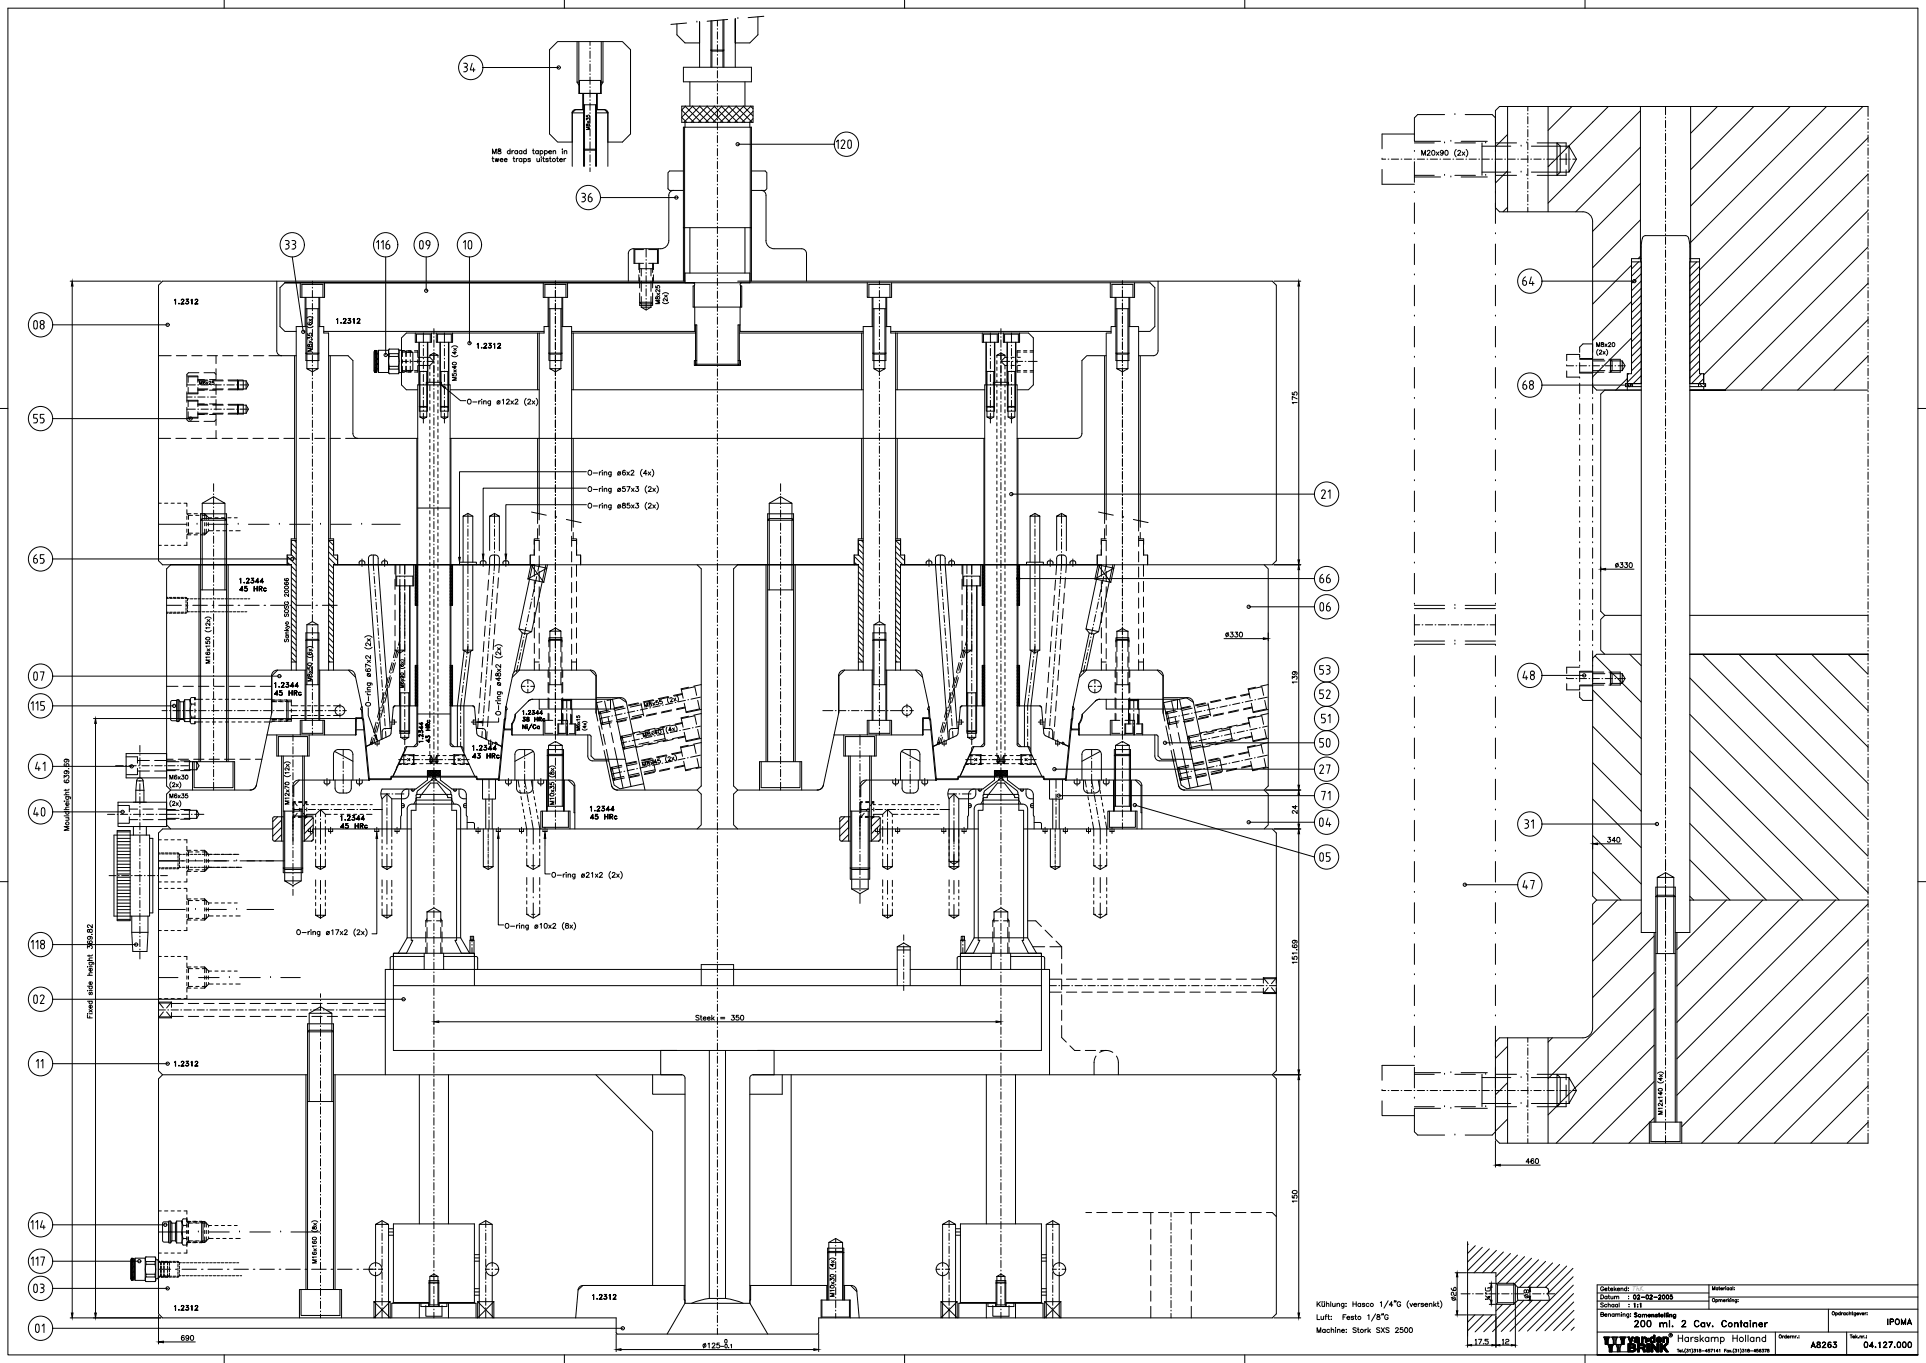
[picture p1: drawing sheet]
<svg xmlns="http://www.w3.org/2000/svg" width="1189mm" height="841mm" viewBox="0 0 1189 841" stroke-linecap="round" stroke-linejoin="round" font-family="sans-serif">
<defs><g id="words">
<g font-size="21.2">
<text x="510" y="98">120</text>
<text x="802" y="383">06</text>
<text x="7" y="426">07</text>
<text x="805" y="467">50</text>
<text x="7" y="625">02</text>
<text x="7" y="804">03</text>
<text x="8" y="828">01</text>
</g>
<g font-size="20.7">
<text x="246" y="159">09</text>
<text x="276" y="159">10</text>
<text x="7" y="209">08</text>
<text x="12" y="509">40</text>
<text x="801" y="516">04</text>
<text x="802" y="537">05</text>
</g>
<text font-size="10.6" x="231" y="156">116</text>
<g font-size="10.1">
<text x="358" y="126">36</text>
<text x="939" y="178">64</text>
<text x="939" y="242">68</text>
<text x="20" y="349">65</text>
<text x="814" y="361">66</text>
</g>
<g font-size="9.7">
<text x="814" y="309">21</text>
<text x="814" y="432">52</text>
<text x="813" y="478">27</text>
</g>
<g font-size="9.3">
<text x="285" y="46">34</text>
<text x="175" y="155">33</text>
<text x="20" y="262">55</text>
<text x="814" y="417">53</text>
<text x="939" y="421">48</text>
<text x="18" y="440">115</text>
<text x="815" y="447">51</text>
<text x="21" y="477">41</text>
<text x="815" y="495">71</text>
<text x="940" y="512">31</text>
<text x="18" y="587">118</text>
<text x="18" y="760">114</text>
<text x="18" y="782">117</text>
<text x="1035" y="830">Harskamp Holland</text>
</g>
<text font-size="8.8" x="939" y="550">47</text>
<text font-size="7.9" x="28" y="660" transform="rotate(-90 28 660)">11</text>
<text font-size="7.5" x="1008" y="820">200 ml. 2 Cav. Container</text>
<g font-size="7.1">
<text x="1164" y="818">IPOMA</text>
<text x="1117" y="833">A8263</text>
<text x="1150" y="833">04.127.000</text>
</g>
<text font-size="6.6" x="207" y="201">1.2312</text>
<g font-size="6.2">
<text x="107" y="189">1.2312</text>
<text x="294" y="216">1.2312</text>
<text x="107" y="659">1.2312</text>
<text x="365" y="803">1.2312</text>
<text x="107" y="810">1.2312</text>
<text x="987" y="808">Schaal :</text>
<text x="812" y="823">Machine: Stork SXS 2500</text>
</g>
<g font-size="5.7">
<text x="987" y="798">Getekend:</text>
<text x="987" y="803">Datum :</text>
<text x="1007" y="803">02-02-2005</text>
<text x="1008" y="808">1:1</text>
</g>
<g font-size="5.3">
<text x="365" y="81" transform="rotate(-90 365 81)">M8x35</text>
<text x="122" y="238">M6x25</text>
</g>
<text font-size="3.6" x="1008" y="797">Th.K.</text>
</g></defs>
<!-- layer: TEKST -->
<g fill="none" stroke="#000" stroke-width=".62">
<path d="M304 98h1M304 95v-3l1 3 1-3v3M304 97v2l1 1M306 98v2l1-2v2l1-2M308 92l-1 1a1.6 1.6 0 0 1 2 2h-2a1.7 1.7 0 0 1 2-2v-1zM309 99h1a1 1 0 0 0-1-1 1 1 0 0 0 0 1 1 1 0 0 0 1 1v-1M311 99h2a1.1 1.1 0 0 0-2-1 1 1 0 0 0 0 2 1.1 1.1 0 0 0 2-1M315 93a1 1 0 0 0-2 0 1 1 0 0 0 0 2 1.1 1.1 0 0 0 2-1M315 92v3M316 93v2M317 98h1M317 93l-1 1"/>
<path d="M317 97v2l1 1M319 98v2M319 93a1 1 0 0 0-1 0 1 1 0 0 0 0 2 1 1 0 0 0 1-1M319 93v2M320 98l-1 1M322 93a1 1 0 0 0-1 0 1 1 0 0 0 0 2 1 1 0 0 0 1-1M322 98a1 1 0 0 0-1 0 1 1 0 0 0 0 1 1 1 0 0 0 1 0M322 93v2M322 98v2M323 98a1 1 0 0 1 2 0 1 1 0 0 1 0 1 1 1 0 0 1-2 0M323 98v3M325 93a1 1 0 0 0-2 0 1 1 0 0 0 0 2 1.1 1.1 0 0 0 2-1"/>
<path d="M325 92v3M327 98h-1l1 1v1l-1-1M329 93h1M329 92v2l1 1M331 98l1 2 1-1M332 93a1 1 0 0 0-1 0 1 1 0 0 0 0 2 1 1 0 0 0 1-1M332 93v2M333 98v2M333 93a1 1 0 0 1 2 0 1 1 0 0 1 0 2 1.1 1.1 0 0 1-2-1M333 93v3M334 97h.1M334 98v2"/>
<path d="M335 98h1M335 97v2l1 1M336 93a1 1 0 0 1 2 0 1 1 0 0 1 0 2 1.1 1.1 0 0 1-2-1M336 93v3M338 98h-1l1 1v1l-1-1M339 94h1a1 1 0 0 0-1-1 1 1 0 0 0 0 2 1 1 0 0 0 1 0v-1M339 98h1M340 97v2v1M341 94l2-1v2M341 93v2M344 98h1M344 97v2l1 1"/>
<path d="M345 99h2a1 1 0 0 0-1-1 1 1 0 0 0 0 2 1 1 0 0 0 1-1M347 92h.1M347 93v2M348 98v2M348 94l2-1v2M348 93v2M349 98l-1 1M878 96v-3l1 3 1-3v3M881 94l1-1h1l-2 3h2M887 94l1 2M888 94l-1 2M891 94a.9 .9 0 0 1-1 1 1.1 1.1 0 0 1-1-2 1 1 0 0 1 2 0l-1 3-1-1"/>
<path d="M899 92a3 3 0 0 0 0 5M900 94v-1h2l-2 3h2M903 94l1 2M904 94l-1 2M905 92a3 3 0 0 1 0 5M405 176v2h1a1 1 0 0 1 0-2 .9 .9 0 0 1 1 1 .9 .9 0 0 1 0 1M407 179v1l-2-1v1M189 196a2.6 2.6 0 0 1 4 0M190 199a1.1 1.1 0 0 0 1 2 1.1 1.1 0 0 0 1-2 .8 .8 0 0 0-1 0 1.1 1.1 0 0 0 1 2M191 197l1 1M192 197l-1 1M405 183v2l1-2a.8 .8 0 0 1 1 1 .8 .8 0 0 1-1 1v-2z"/>
<path d="M406 181l1 1M407 185h-2l2 1-2 1h2M407 181l-1 1M409 187a2.5 2.5 0 0 0 4 0M409 181a2.6 2.6 0 0 1 4 0M410 182l2 1M412 184v2l-2-2-1 1 1 1M412 182l-2 1M189 201a2.5 2.5 0 0 0 4 0M190 209v-1l1 1a.8 .8 0 0 1 1-1 1 1 0 0 1 0 2M190 206v1h1a.9 .9 0 0 1 0-1 .9 .9 0 0 1 1 0 .9 .9 0 0 1 0 1M190 213v1h1l1-2a.8 .8 0 0 1 0 1 .8 .8 0 0 1-1 1v-1z"/>
<path d="M191 210l1 2M192 215h-2l2 1-2 1h2M192 210l-1 2M279 219a2.6 2.6 0 0 0 4 0M279 214a2.5 2.5 0 0 1 4 0M280 215l2 1M281 217v2l-2-2h3M282 215l-2 1M986 214v-3l1 3v-3v3M986 216a2.5 2.5 0 0 0 0 3M987 217l1-1h1l-2 3h2M989 212l1 1a.8 .8 0 0 1-1 1 .8 .8 0 0 1-1-1l2-1z"/>
<path d="M990 217l1 2M991 212l1 2M991 217l-1 2M992 216a2.6 2.6 0 0 1 0 3M992 212l-1 2M993 212v-1l1 1-1 2h1M279 231v1h1a1 1 0 0 1 0-2 1.1 1.1 0 0 1 2 1 .9 .9 0 0 1-1 1M280 228l2 2M281 226v2l-2-2h3M282 233h-3l3 1-3 1h3M282 228l-2 2M148 357h1v3v-3z"/>
<path d="M151 359v1zM151 359h.1M152 360h2h-2l2-2-1-1h-1h1l1 1-2 2M155 359v1M156 358l1 1M156 358a1 1 0 0 1 1 1 1 1 0 0 1-1 1 1 1 0 0 1-1-1l1 1 1-1M156 358l1 1-1 1M157 357h-2h2l-1 1M157 357l-1 1M159 357v3v-3l-1 2h2h-2zM162 357v3v-3l-1 2h2h-2zM150 362l-1 3v-3l-1 2h2h-2z"/>
<path d="M151 364v1M152 363l1 1-1 1M153 363h-2v-1h2h-2v1a1.1 1.1 0 0 1 2 0 1.1 1.1 0 0 1-1 2 1.1 1.1 0 0 1-1-1l1 1 1-1M157 362v3zM157 363h2M159 362v3zM160 363h2v-1h-2v3v-3h2v1h-2M161 363l1 2-1-2M163 363h1a.8 .8 0 0 0-1 0 .8 .8 0 0 0 0 1 .8 .8 0 0 0 1 0 .8 .8 0 0 1-1 1 .8 .8 0 0 1 0-1zM127 389a2.6 2.6 0 0 0 3 0M127 382a2.6 2.6 0 0 1 3 0M127 396v1h1a.9 .9 0 0 1 0-1 .9 .9 0 0 1 1 0 .9 .9 0 0 1 0 1"/>
<path d="M128 382l2 2M130 399h-3h1M130 387h-3l1 1M130 384v2l-2-2-1 1 1 1M130 382l-2 2M189 400a2.5 2.5 0 0 1 4 0M127 402v1a1.1 1.1 0 0 0 1 1 1.1 1.1 0 0 0 1-2 .8 .8 0 0 0-1 1 .8 .8 0 0 0 1 1M128 400l2 2M130 407h-3l3 1-3 1h3M130 405h-3l1 1M130 400l-2 2M189 405a2.6 2.6 0 0 0 4 0"/>
<path d="M190 412v1h1a.9 .9 0 0 1 0-1 .9 .9 0 0 1 1 0 .9 .9 0 0 1 0 1M190 416v1h1a1 1 0 0 1 0-1 1 1 0 0 1 1 0v1h-1v-1zM190 403a1.1 1.1 0 0 0 1 1 1.1 1.1 0 0 0 1-1 .8 .8 0 0 0-1 0 .8 .8 0 0 0 1 1M191 414l1 1M191 400l1 2M192 418h-2l2 1-2 1h2M192 414l-1 1M192 400l-1 2M247 412l1 1 2-1M247 408l1-1 2 1M247 410a.9 .9 0 0 0 1 1 .9 .9 0 0 0 1-1 .6 .6 0 0 0-1 0 .6 .6 0 0 0 0 1M248 417a.6 .6 0 0 1 0 1 .6 .6 0 0 1-1 0 .6 .6 0 0 1 0-1h2v1"/>
<path d="M248 419l1 1M248 408l1 1M249 419l-1 1M249 408l-1 1M170 422v-1v3v-3zM170 428h2h-2l1-2v3v-2l-1 1M172 424h.1M173 429h.1M174 424h2h-2l1-2v-1l-1 1 1-1v1l-1 2M174 427v1v1M174 428l-1-1v-1h1h-1v1a1.1 1.1 0 0 1 1 0 1.1 1.1 0 0 1 0 2 1.1 1.1 0 0 1-2 0h1M174 428v1h-1"/>
<path d="M177 424h.1M177 422a1 1 0 0 1 1 1 1 1 0 0 1 0 1 1 1 0 0 1-2 0h1M178 422v1v1M178 421h-1h1l-1 1M178 421l-1 1 1 1M178 423v1h-1M178 426l1 3zM179 428h1M179 423h2h-2l2-2v3v-2l-2 1M180 426v3zM182 426l1 1v1h-1l1-1v-1h-1v3zM182 423h2h-2l2-2v3v-2l-2 1"/>
<path d="M182 428l1 1v-1M184 428l1-1 1 1a.8 .8 0 0 0-1 0 .8 .8 0 0 0 0 1h1a1 1 0 0 1-1 0 1 1 0 0 1-1-1zM247 421a.9 .9 0 0 0 1 1 .9 .9 0 0 0 1-1 .6 .6 0 0 0-1 0 .6 .6 0 0 0 0 1M249 423h-2h2l-2 1h2M323 439v-1v3v-2zM326 439l1-1 1 1-2 2h2h-2l1-2v-1zM329 438h1l-1 1 1-1zM329 439l1 1M329 439a.8 .8 0 0 1 1 1 .8 .8 0 0 1-1 1 .8 .8 0 0 1-1-1l1 1 1-1M329 439l1 1-1 1M332 438v3v-2l-1 1h2h-2zM334 438v3v-2l-1 1h2h-2z"/>
<path d="M400 436l-1-2v2l-1-2v2M401 434a1 1 0 0 1 1 0 1 1 0 0 1 0 1h-1l1-1v-1zM403 434l1 1M404 433l-1 2M406 432h-1v2a.9 .9 0 0 1 1-1 1 1 0 0 1 0 2 .9 .9 0 0 1-1-1M408 432h-1v1a1 1 0 0 1 2 0 .9 .9 0 0 1 0 1 1 1 0 0 1-2 0M413 430a2.6 2.6 0 0 0 0 4M414 431h1l-1 2h1M416 431l1 1M417 431l-1 2M418 429a2.6 2.6 0 0 1 0 4M259 457l2 1h-2z"/>
<path d="M259 449h2h-2l1 1v-2v2zM259 446h2h-2l1 1v-1v2zM259 453l2 2v-2v2l-2-2v1zM260 451h1M260 451v1l-1-1v1v-1l1 1M260 451h1v1a.8 .8 0 0 0 0-1 .8 .8 0 0 0-1 0 .8 .8 0 0 0-1 1M261 456h.1M261 452h.1M263 451h2zM263 449h2zM263 454l1 1M263 454v1v-1l1 1"/>
<path d="M264 455a.8 .8 0 0 1 1-1 .8 .8 0 0 1 0 1 .8 .8 0 0 1 0 1M264 445v-1a.7 .7 0 0 0 0 1 .7 .7 0 0 0 1 0 .7 .7 0 0 0 0-1 1 1 0 0 1 0 2 .8 .8 0 0 1-1 0 .8 .8 0 0 1 0-1zM264 455l1-1v1M264 448v-1h-1v1h2h-2v-1h1v1M264 449v2M264 447l1-1-1 1M264 454v1M265 458v-2v2l-2-1h2h-2l2 1M265 454v1v1M265 455v1M300 460l-1 1 1 1M323 447l1 2v-2v3l-1-2v2z"/>
<path d="M323 445h.1M323 444l1-1h-1h1l-1 1h1M323 443a.8 .8 0 0 1 1 1 .8 .8 0 0 1 0 1 .8 .8 0 0 1-1 0M324 444v1M324 444v1h-1M325 441h.1M325 445h1M325 443l1 1v1h-1v-1l2-1h-1zM325 443h1M325 447h.1M325 448v2zM325 443a1 1 0 0 1 1 1 1 1 0 0 1 0 1h-1a1.2 1.2 0 0 1 0-1 1.2 1.2 0 0 1 1-1"/>
<path d="M327 445h-1M328 447l-2 4zM328 441h1M329 447l2 1a.9 .9 0 0 0-1-1 .9 .9 0 0 0-1 1v1a.9 .9 0 0 0 1 1 .9 .9 0 0 0 1-1 .9 .9 0 0 1-1 1 .9 .9 0 0 1-1-1zM330 443v2zM330 444h2M332 443v2zM332 448h1h-1a.7 .7 0 0 0 0 1 .7 .7 0 0 0 0 1l1-1a.8 .8 0 0 1-1 1 1 1 0 0 1 0-2zM333 443h1v1h-1l1-1h-1v2zM333 448v2zM333 444l1 1zM335 444l1-1v1a.7 .7 0 0 0-1 0 .7 .7 0 0 0 0 1 .7 .7 0 0 0 1 0 .8 .8 0 0 1-1 0 .8 .8 0 0 1 0-1z"/>
<path d="M356 442v1h1a.7 .7 0 0 1 0-1 .7 .7 0 0 1 1 0 .7 .7 0 0 1 0 1M356 447a.9 .9 0 0 0 1 1 .9 .9 0 0 0 1-1 .6 .6 0 0 0-1 0 .6 .6 0 0 0 0 1M357 445l1 1M358 449h-2l2 1-2 1h2M358 444h-2v1M358 445l-1 1M359 450l2 1 1-1M359 446l2-1 1 1M360 446l2 1M361 448v1l-1-1h2M362 446l-2 1M399 454v-2l-1 3-1-3v3"/>
<path d="M400 452v1a1 1 0 0 1 1 0 1 1 0 0 1 0 1h-1v-1l1-1zM402 452l2 2M403 452l-1 2M406 452l-2 1 1-2v2M412 449a2.6 2.6 0 0 0 0 3M415 450l-2 1 1-2v2M415 449l2 2M416 449l-1 2M417 448a2.6 2.6 0 0 1 0 3M109 479v-1a1.1 1.1 0 0 0-1 2 1.1 1.1 0 0 0 1 0 .8 .8 0 0 0 0-1 .8 .8 0 0 0-1 1M110 479l1 2M111 479l-1 2"/>
<path d="M112 478h2l-1 1a1 1 0 0 1 0 2 .8 .8 0 0 1-1-1M175 478a2.5 2.5 0 0 0 4 0M175 471a2.6 2.6 0 0 1 4 0M177 472l1 1M178 477h-2M178 474v1l-1-1h-1l1 1M178 472l-1 1M292 460v3v-3zM292 467h2h-2l1-2v3v-3l-1 2M294 463h1zM294 463h.1M295 467v1"/>
<path d="M295 466a1.1 1.1 0 0 1 2 1 1 1 0 0 1-1 1 1 1 0 0 1-1-1M296 463h2h-2l1-2v-1h-1h1l1 1-2 2M296 466v1v1M296 465h-1h1l-1 1M296 465l-1 1 1 1M296 467v1l-1-1M299 462v1M299 461a1.1 1.1 0 0 1 2 1 1 1 0 0 1-1 1 1 1 0 0 1-1-1M300 461v1v1M300 460h-1h1l-1 1M300 462v1l-1-1M301 465v3z"/>
<path d="M301 466h1M302 462h2h-3l2-2v3v-3l-1 2M302 465l1 3zM304 465h2l-1 1h-1h1v-1h-1v3zM304 462h2h-2l2-2v3v-3l-2 2M305 466l1 2-1-2M307 466h1a.8 .8 0 0 0-1 0 .8 .8 0 0 0 0 1 .8 .8 0 0 0 1 0 .9 .9 0 0 1-1 1 1 1 0 0 1 0-2zM339 479a2.5 2.5 0 0 0 4 0M339 473a2.5 2.5 0 0 1 4 0M340 476v2a1.1 1.1 0 0 1 1-2 1 1 0 0 1 1 0l-1 2-1-2zM340 474l2 1M342 474l-2 1"/>
<path d="M399 473l-1-3v3l-2-3 1 3M399 470v1a1 1 0 0 1 2 0 1 1 0 0 1 0 1h-1l-1-1 2-1zM402 470l1 2M403 470l-1 2M405 470l-1 1 1-2v2M407 468h-1v2a.9 .9 0 0 1 1-1 1 1 0 0 1 0 2 .9 .9 0 0 1-1-1M411 467a2.6 2.6 0 0 0 1 4M412 468l1-1h1l-1 3 1-1M415 467l1 2M416 467l-1 2M416 466a2.6 2.6 0 0 1 1 3M105 481v-3l1 3 1-3v3"/>
<path d="M105 492v-2l1 2 1-2v2M106 482a2.5 2.5 0 0 0 0 4M106 494a2.5 2.5 0 0 0 0 4M107 484v-1h1l-2 2h2M107 495v-1l1 1-2 2h2M109 484l1 1M109 495l1 2M109 490a1.1 1.1 0 0 0-1 1 1.1 1.1 0 0 0 1 1 .8 .8 0 0 0 0-1 .8 .8 0 0 0-1 0M110 491l1 1M110 484l-1 1M110 495l-1 2M111 482a2.5 2.5 0 0 1 0 4"/>
<path d="M111 494a2.5 2.5 0 0 1 0 4M111 491l-1 1M112 490h2l-1 1a.8 .8 0 0 1 0 1 .8 .8 0 0 1-1 0M116 490h-1l-1 1a1 1 0 0 1 2 0 .9 .9 0 0 1 0 1 1 1 0 0 1-2 0M177 487l1 2M178 494h-2l2 1-2 1h2M178 492h-2v1M178 489v2l-1-2-1 1 1 1M178 486l-2-1v2M178 487l-1 2M339 487v-2l1 1a1.1 1.1 0 0 1 2-1 1.1 1.1 0 0 1-1 2M339 483v1h2a.9 .9 0 0 1 0-1 .9 .9 0 0 1 1 0 .9 .9 0 0 1-1 1"/>
<path d="M340 488l2 1M342 494h-3l3 1-3 1h3M342 493h-3h1M342 488l-2 1M364 498l1-1v3v-2zM369 498l1-1v1l-1 2h1h-2l2-2h-1zM372 499a1 1 0 0 1 1 0 1.1 1.1 0 0 1-1 2 1 1 0 0 1-1-1h1h1M373 499v1M373 498l-1-1h1l-1 2M373 497l-1 2h1M374 500h2h-2l2-3v3v-2l-2 2M377 500h2h-2l2-3v3l-1-2-1 2"/>
<path d="M210 504l1-1v3v-3zM210 510h2h-2l2-2v3v-2l-2 1M213 506h.1M213 511h1M214 506h2h-2l2-2v-1l-2 1 2-1v1l-2 2M214 509l1 1-1 1M215 510l-2-1v-1h2h-1l-1 1a1.1 1.1 0 0 1 2 1 1.1 1.1 0 0 1 0 1 1.1 1.1 0 0 1-2 0h1l1-1M217 506h1M218 504l1-1h-2h2l-1 1 1 1M218 504a1 1 0 0 1 1 1 1 1 0 0 1-1 1 1 1 0 0 1-1 0M218 504l1 1-1 1M219 505l-1 1h-1"/>
<path d="M219 508v3zM219 510h2M220 505h2h-2l2-2v3l-1-2-1 1M221 508v3zM222 510l2-1v-1h-2v3v-3h2v2h-2M223 505h2h-2l1-2v3v-2l-1 1M223 510l1 1-1-1M225 509h1a.8 .8 0 0 0-1 1 .8 .8 0 0 0 0 1 1 1 0 0 0 2 0 1 1 0 0 1-2 0 1 1 0 0 1 0-2zM365 505h2h-3l2-3v3v-2l-1 2M367 500h.1M367 505h1M369 504v1"/>
<path d="M369 504h-2l1-2h1l-1 1v1a1.1 1.1 0 0 1 1 0 1.1 1.1 0 0 1 0 1 1.1 1.1 0 0 1-2 0h1h1M371 500h1M373 502v3zM373 504h2M375 502v3zM377 504h1v-1h-1l-1 2v-3l2 1v1h-1M377 504l1 1-1-1M379 504h2a1 1 0 0 0-2 0 .8 .8 0 0 0 1 1 .8 .8 0 0 0 1 0 1 1 0 0 1-2 0 1 1 0 0 1 0-1zM1023 667a2.5 2.5 0 0 0 4 0M1023 662a2.5 2.5 0 0 1 4 0M1024 679l2 1M1024 663l2 1"/>
<path d="M1025 674v2l-1-2h2M1025 665v2l-1-1h2M1026 677h-2v1M1026 679l-2 1M1026 663l-2 1M1026 686h-2l2 1-2 1h2M1026 684h-2M1026 681v1l-2-1v1M192 759a2.6 2.6 0 0 0 4 0M192 754a2.6 2.6 0 0 1 4 0M193 757v1l1-1a.8 .8 0 0 1 1 1 .8 .8 0 0 1-1 0v-1zM194 755l1 1"/>
<path d="M195 755l-1 1M193 773a1.1 1.1 0 0 0 1 1 1.1 1.1 0 0 0 1-1 .8 .8 0 0 0-1 0 .8 .8 0 0 0 0 1M193 766a1.1 1.1 0 0 0 1 1 1.1 1.1 0 0 0 1-1 .8 .8 0 0 0-1 0 .8 .8 0 0 0 0 1M194 771l1 1M195 777h-2l2 1-2 1h2M195 776h-2M195 769h-2M195 771l-1 1M512 777a2.6 2.6 0 0 1 4 0M513 778l2 1M514 780v1l-2-1h3M515 778l-2 1"/>
<path d="M512 782a2.5 2.5 0 0 0 4 0M512 790v-1l1 1a1.1 1.1 0 0 1 2-1 .8 .8 0 0 1-1 1M513 791l2 1M515 798h-3l3 1-3 1h3M515 796h-3l1 1M515 791l-2 1M1057 796v-2l1 2 1-2v2M1060 795a.6 .6 0 0 0-1 0 .6 .6 0 0 0 0 1 .6 .6 0 0 0 1 0M1060 795v1M1061 795h1M1061 794l1 2M1062 795h1a.6 .6 0 0 0-1 0 .6 .6 0 0 0 0 1 .6 .6 0 0 0 1 0"/>
<path d="M1064 795v1M1065 795h-1M1065 794h.1M1065 795v1M1067 795a.6 .6 0 0 0-1 0 .6 .6 0 0 0 0 1 .6 .6 0 0 0 1 0M1067 795v1M1069 795a.6 .6 0 0 0-1 0 .6 .6 0 0 0 0 1 .6 .6 0 0 0 1 0M1069 795v1M1070 794v2M1070 795h.1M1070 796h.1M813 811v3h2"/>
<path d="M813 803v3M814 804l1 2M815 803l-2 2M815 812l1 2h1M816 804v2h2M816 803h.1M817 812v2M817 803h.1M818 804v2M818 812h1M819 805l1-1v2M819 803v3"/>
<path d="M819 811l-1 1v2M820 812h1M820 811v3h1M821 803v3M822 812h.1M822 814h.1M823 804v2h1M824 804v2M825 805l2-1v2M825 804v2M829 813h1M830 804l-1 3h-1"/>
<path d="M830 805a1.1 1.1 0 0 0-2-1 1 1 0 0 0 0 2 1 1 0 0 0 2 0M831 804h.1M831 806h.1M831 811h-2v3M831 813h2a1 1 0 0 0-1-1 1.1 1.1 0 0 0-1 2 1 1 0 0 0 2 0M835 803v3M835 805h2M836 813l-1-1-1 1h1v1h-1M836 812h1M837 811v3M837 803v3M840 805a1.1 1.1 0 0 0-2-1 1 1 0 0 0 0 2 1 1 0 0 0 2 0"/>
<path d="M840 804v2M842 805l-1-1v1l1 1h-1M844 812l1-1v3M845 805a1 1 0 0 0-1-1 1 1 0 0 0 0 2 1 1 0 0 0 1 0M849 811l-2 4M850 811v1a1.5 1.5 0 0 1 2 2h-2a1.7 1.7 0 0 1 2-2v-1zM852 804l1-1v3M853 811h.1M854 811h.1M857 812a1.1 1.1 0 0 0-1-1 1.1 1.1 0 0 0-1 1v1a1.1 1.1 0 0 0 1 1 1.1 1.1 0 0 0 1-1h-1M857 803l-3 4M860 805h-2l1-2v3"/>
<path d="M861 803h.1M862 803h-1M865 804a1.1 1.1 0 0 0-2-1 1.1 1.1 0 0 0-1 1v1a1.1 1.1 0 0 0 1 1 1.1 1.1 0 0 0 2-1h-1M870 803a3 3 0 0 0 0 4M870 804l1 2 1-2M873 805h1a1 1 0 0 0-1-1 1 1 0 0 0 0 1 1 1 0 0 0 0 1h1M875 804v2M877 804l-2 1M879 805l-2-1v1l2 1h-1h-1M880 805h1a1 1 0 0 0-1-1 1 1 0 0 0-1 1 1 1 0 0 0 1 1h1M882 805l2-1v2M882 804v2"/>
<path d="M885 803v3M886 805l1 1M886 804l-1 2M887 804h1M888 803v3M889 803a3 3 0 0 1 0 4M988 811h2v-1h-2v2h2l-1-1M991 811h1a.8 .8 0 0 0-1 0 .8 .8 0 0 0-1 1 .8 .8 0 0 0 1 0h1M993 811h1v1M993 811v1M996 811a.8 .8 0 0 0-1 0 .8 .8 0 0 0 0 1 .8 .8 0 0 0 1 0M996 811v1"/>
<path d="M997 811h2v1M997 811v1M999 811h1v1M1001 810h.1M1001 811v1M1002 811h1v1M1002 811v1M1005 811v2h-1M1005 811a.8 .8 0 0 0-1 0 .8 .8 0 0 0 0 1 .8 .8 0 0 0 1 0M1006 811h.1M1009 810h1h-1l1 2v1l-1-1h1zM1011 811h2h-1a.7 .7 0 0 0-1 1 .7 .7 0 0 0 1 1l1-1a1 1 0 0 1-2 0 .8 .8 0 0 1 0-1z"/>
<path d="M1013 811v2zM1014 811v2zM1014 811h1v2v-2zM1015 811h1v2v-2zM1017 812l2-1a.7 .7 0 0 0-1 0 .7 .7 0 0 0 0 1 .7 .7 0 0 0 1 0 1 1 0 0 1-2 0 .7 .7 0 0 1 1-1 .7 .7 0 0 1 1 1h-2M1020 811v2zM1020 811h1v2v-2h-1zM1022 811h1M1022 811v1M1023 811h-1l1 1M1024 811h1zM1024 810v3z"/>
<path d="M1025 812l1-1a.7 .7 0 0 0-1 0 .7 .7 0 0 0 0 1 .7 .7 0 0 0 1 0 .7 .7 0 0 1-1 0 .7 .7 0 0 1 1-1 .7 .7 0 0 1 1 1h-2M1027 810l1 3zM1028 810l1 3zM1030 810h.1M1030 811v2zM1031 811v2zM1031 811h1v2v-2h-1zM1033 811h1a.7 .7 0 0 0-1 1 .7 .7 0 0 0 1 1v-1a.8 .8 0 0 1-1 0 .8 .8 0 0 1 0-1zM1034 811v2h-1h1zM1059 802a.6 .6 0 0 1 1 0 .6 .6 0 0 1 0 1 .6 .6 0 0 1-1 0M1059 802v2M1061 802h1v1"/>
<path d="M1061 802v1M1062 802h1v1M1064 802h1a.6 .6 0 0 0-1 0 .6 .6 0 0 0 0 1 .6 .6 0 0 0 1 0M1066 802v1M1066 802h.1M1067 801v2M1067 802l1 1M1068 802l-1 1M1068 801h.1M1068 802v1M1069 802h1v1M1069 802v1"/>
<path d="M1072 802v2h-1M1072 802a.6 .6 0 0 0-1 0 .6 .6 0 0 0 0 1 .6 .6 0 0 0 1 0M1073 802h.1M1073 803h.1M1133 810a.6 .6 0 0 1 1 0 .6 .6 0 0 1 0 1 .6 .6 0 0 1-1 0M1133 810v2M1136 810a.6 .6 0 0 0-1 0 .6 .6 0 0 0 0 1 .6 .6 0 0 0 1 0M1136 809v2M1137 810v1M1139 810a.6 .6 0 0 0-1 0 .6 .6 0 0 0 0 1 .6 .6 0 0 0 1 0M1139 810v1M1141 810a.6 .6 0 0 0-1 0 .6 .6 0 0 0 0 1 .6 .6 0 0 0 1 0"/>
<path d="M1141 810h1l1 1M1141 809v2M1143 810h1M1143 809l1 2M1145 810v2M1145 810a.6 .6 0 0 0 0 1M1146 811l1-1a.6 .6 0 0 0-1 0 .6 .6 0 0 0 0 1 .6 .6 0 0 0 1 0M1148 810v1l1-1M1149 811l1-1a.6 .6 0 0 0 0 1 .6 .6 0 0 0 1 0M1151 810v1M1152 810l-1 1M1153 810h.1"/>
<path d="M1153 811h.1M990 825h.1M991 825h-1M991 825l-1 1 1-1M991 825l-1 1M992 825l-1 1M992 830l1-1-1 1M992 825l-1 2M993 825l-2 2M993 827l-2 2M993 828l-2 1M993 828l-2 2"/>
<path d="M993 829l-1 1 1-1M993 829l-1 1M993 830v2M993 827v3M993 830h.1M993 826l-2 2M993 831l2-1-2 1M993 825l-2 3M993 834l2-2-2 2M993 834h15M993 832v2M993 825v2"/>
<path d="M994 830h-1M994 830l-1 1 1-1M994 834h1M995 825l1 2v3M995 832l-2 1M995 832l-2 2M995 833l-2 1M995 833l-1 1M995 832v2M995 830l-2 1M995 831l-2 2M995 830l-2 2"/>
<path d="M995 831l-2 2 2-2M996 830l-3 3M996 830l-3 2M996 830l-1 2M996 825h-1M997 827l-1 1M997 828h-1M997 829h-1M997 829l-1 1M998 827h-2M998 826l-2 1M998 825l-3 1"/>
<path d="M998 825l-1 2v3l1 2M998 832v2M999 830h-1M1000 825l1 2v3M1000 832h-2M1000 832l-2 1M1000 833l-2 1M1000 834h-1M1000 825h.1M1000 831l-2 1M1000 830l-2 1M1001 825l-1 1"/>
<path d="M1001 830h-3M1001 830l-1 2v2M1002 825l-1 1M1002 825l-1 2 1-2M1002 825l-1 2M1002 828l-1 1M1002 828l-1 2M1002 829l-1 1M1002 827l-1 2M1002 829v1M1002 829h.1M1003 827l-2 2"/>
<path d="M1003 825l-2 2 2-2M1003 827l-2 1M1003 826l-2 2M1003 825l-2 2M1003 825l-2 3 2-2M1003 825l-2 3M1003 825l-1 2M1005 825l1 3h1l1-3h-1v2l-1-2M1005 829v5l1-1M1005 829h3M1005 829h.1M1005 825h.1"/>
<path d="M1005 829v1M1006 829l-1 1M1006 825l-1 1 1-1M1006 825h-16l1 2v3h11v-3M1006 825l-1 1M1006 829l-1 1 1-1M1006 826h-1M1006 830l-1 1M1006 830l-1 2M1006 831l-1 1M1006 832l-1 2M1006 833l-1 1"/>
<path d="M1006 830v1M1006 831h2M1006 833h2M1006 830h2M1006 826v1M1006 833v1M1006 827h1M1006 833v1l1-1M1006 829l-1 2M1007 827l-1 1M1007 831l-2 2M1007 829l-2 2"/>
<path d="M1007 830v-1v1M1007 833l-1 1M1007 826l1-1-1 1M1007 831l-2 2 1-1M1007 829l-1 1M1007 828h.1M1007 831v1M1007 830l1-1v1M1007 833v1M1008 827l-2 1M1008 825h-1M1008 831l-1 1"/>
<path d="M1008 833l-1 1M1008 832h-2v1M1008 832h.1M1008 825l-1 1M1008 826l-2 2M1008 829l-1 1M1008 830h1M1008 829h1M1008 825l-2 3 2-2M1008 834l2-2-2 2M1008 832h1M1008 833l-1 1 1-1"/>
<path d="M1008 829v1M1009 832v1M1009 829l1 1M1009 830l-1 1M1009 829l-1 1 1-1M1009 833h-1M1009 828h1M1009 827v1M1009 826h1M1009 827h.1M1009 832h-1M1009 830h-1"/>
<path d="M1009 825v1M1009 830h.1M1009 831l1 1M1009 831h.1M1009 830l-2 2M1009 830l-1 2M1009 831l-1 1M1010 827v1M1010 827l-1 1M1010 830l-2 2M1010 832l-1 1M1010 832v1"/>
<path d="M1010 830l-1 1M1010 828h-1M1010 826h.1M1010 832l-2 2M1010 833l-1 1M1010 825l-1 1M1010 833l-2 1M1010 826l-1 2M1010 833h.1M1010 825h1M1010 828h.1M1010 826h1"/>
<path d="M1010 827h.1M1011 825l-1 1M1011 826l-2 2M1011 828h-1M1011 829h4M1011 829v5M1011 826l-1 1M1011 825l1 1M1011 829h.1M1011 826h.1M1011 827h.1M1011 827h-1"/>
<path d="M1011 826l-2 1M1011 827l-1 1M1011 829v1M1011 825v1M1011 834h1M1012 825l-1 1M1012 829l-1 1M1012 825l-2 2M1012 826l-2 1M1012 826h.1M1012 826l-1 1M1012 832v2h-1"/>
<path d="M1012 828h-2M1012 827l-2 1M1012 827l-1 1M1012 828h-1M1012 828h.1M1012 830l-1 1M1012 830l-1 2M1012 831l-1 1M1012 831l-1 1 1-1M1012 831l-1 2M1012 832l-1 2M1012 833l-1 1"/>
<path d="M1012 834h.1M1012 826v2M1012 832h1M1012 829l-1 2M1012 832l1-1v1M1013 829l-2 2M1013 831l-2 2M1013 829l-1 1 1-1v1M1013 831l-1 1M1013 830l1-1v1M1013 828l1-1-1 1M1013 825h.1"/>
<path d="M1013 832h1M1014 831l-1 1M1014 825l-1 1M1014 832v1M1014 829l-1 1M1014 830h-2v1h2M1014 830h.1M1014 833v1h2M1014 825h1M1014 827l-1 1M1014 828h-1M1014 828h.1"/>
<path d="M1014 825h-1v3M1014 826v2h-1M1014 826l-1 1M1014 833l1-1-1 1M1014 826h.1M1014 829v1l1-1M1014 832h.1M1014 830v1M1015 829v1M1015 825l-2 2M1015 829l-1 1M1015 832l-1 1"/>
<path d="M1015 832v1M1015 826h.1M1015 826h-1M1015 830h-1M1015 830h1M1015 830l-1 1 1-1M1015 825l-1 1M1015 825h1M1015 833l-1 1M1015 833l1 1M1015 830l-1 1M1015 834h1"/>
<path d="M1015 833v1M1015 826h1M1016 830l-3 2M1016 834h-1M1016 830v1l-1 1M1016 825l-1 1M1016 826v2h1h-1M1016 827h.1M1016 831h-1M1016 830l-2 2M1016 831l-2 1M1016 827v1"/>
<path d="M1016 825h.1M1016 826v1M1016 828h.1M1016 825v1M1016 826h.1M1016 825v2M1017 828h-1M1017 831l1-2-1 2M1017 834l1-2-1 2M1017 829h1M1017 829v5M1017 829h.1"/>
<path d="M1017 827h-1M1017 827h.1M1017 826l-1 1M1017 829v1M1017 827v1M1017 826h.1M1018 829l-1 1M1018 826h-1M1018 827l-1 1M1018 826h.1M1018 829l-1 2M1018 830l-1 2"/>
<path d="M1018 830l-1 1M1018 831l-1 1M1018 831l-1 2M1018 832l-1 1M1018 832l-1 2 1-2M1018 833l-1 1M1018 834h.1M1018 829v5h-1M1018 826v1M1018 827h.1M1018 827v1M1019 826v2"/>
<path d="M1019 828h.1M1019 828h1h-1M1019 830l1-1-1 1M1019 832l2-2-2 2M1019 825v1M1019 828h1M1019 827h.1M1019 829h.1M1019 826v1M1019 827v1M1020 825l-1 1M1020 828h-1"/>
<path d="M1020 826l-1 1M1020 826h.1M1020 829l-1 1M1020 826h1M1020 825h.1M1020 829h-1v5h1v-3l3 3M1020 832l-1 1M1020 831l-1 2M1020 832l-1 2M1020 833l-1 1M1020 833l-1 1 1-1M1020 834h.1"/>
<path d="M1020 829l3 3M1020 829l-1 2M1020 828h1M1020 828h.1M1020 825v1M1020 825h1M1021 830l-2 1M1021 826v1M1021 827l-1 1-1-1M1021 825v-1h1v4h-1M1021 824h.1M1021 827l1-1-1 1"/>
<path d="M1021 830l-2 2M1021 828h1h-1M1021 830v1M1021 824v1M1021 831v1M1022 824l-1 1M1022 824l-2 2 1-1M1022 825h-1M1022 825l-2 1M1022 825l-1 1M1022 825l-1 1 1-1M1022 826l-1 1"/>
<path d="M1022 826l-2 2M1022 827l-2 1M1022 827l-1 1M1022 828h-1M1022 831l-1 1M1022 832h-1h1M1022 832l-1 1M1022 832v1v-1M1022 827l1 1M1022 826v1M1023 832l-1 1M1023 828v-1v1"/>
<path d="M1023 829h1M1023 829v3M1023 829h.1M1023 828h1h-1M1023 828h.1M1023 825v1M1023 829v1M1023 828h1M1023 826l-1 1M1023 826h2M1023 825l-1 1M1023 826l-1 1 2-1"/>
<path d="M1024 826h-1M1024 829l-1 1M1024 825l-2 1M1024 826l-1 2M1024 828h-1M1024 825l-1 1h-1M1024 825h1M1024 825l-2 2M1024 826h.1M1024 829l-1 2M1024 830l-1 1M1024 830l-1 2"/>
<path d="M1024 831l-1 1M1024 831l-2 2M1024 832l-2 1M1024 832l-2 2M1024 832l-2 2 2-2M1024 833l-1 1M1024 834h.1M1024 829v5h-1M1024 826h1M1024 827l1-1-1 1M1024 826v1M1024 828h.1"/>
<path d="M1024 825v1M1025 828h-1M1025 826h.1M1025 825l-1 1M1025 826l-1 1M1025 825h.1M1025 834h1v-2h1l1 2h2M1025 830l1-1-1 1M1025 831l1-1-1 2M1025 833l4-4-4 4M1025 827h1zM1025 827l-1 1"/>
<path d="M1025 829h.1M1025 825v1M1025 825l1 1M1025 829v1v-1M1026 828h-1M1026 826l-1 1M1026 827l-2 1M1026 827l-1 1M1026 827h-3l1 1M1026 827v1M1026 827h-1M1026 827h.1"/>
<path d="M1026 826v1M1026 829l-1 1M1026 829v2l2-2M1026 829l-1 2M1026 830l-1 1M1026 831l-1 1M1026 833l-1 1M1026 834h-1M1026 834h.1M1026 829h-1v5M1027 825h-1M1027 832l1-1-1 1"/>
<path d="M1027 825l-1 1M1027 833l1-1-1 1M1027 825l-1 1 1-1M1027 825h-1v3h1l1-2M1027 825h1M1027 827l-1 1 1-1M1027 827l-1 1M1027 827v1M1027 828h.1M1028 826l-2 1M1028 831l-1 1M1028 826h.1"/>
<path d="M1028 825l-2 1M1028 832h-1M1028 833h1h-1M1028 825l-2 2M1028 826h1v2h1M1028 832l-1 1M1028 829h2M1028 829l-3 4M1028 832v1M1028 825h1M1028 826l1-1v1M1029 833h-1"/>
<path d="M1029 825l-1 1M1029 833l-1 1 1-1M1029 827h1l-1 1M1029 833l-1 1M1029 833l-1 1 1-1v1M1029 825l1 1M1029 829l-4 4M1029 828h1M1029 834h1M1029 829l-4 5M1029 834h.1M1030 834h-1"/>
<path d="M1030 825l-1 1M1030 829l-1 1M1030 829l-3 2 3 3M1030 826v2M1030 826h-1M1030 826l-1 1 1-1M1030 834h.1M1030 826l-1 1M1030 827l-1 1M1030 827l-1 1 1-1M1030 828h-1M1030 828h.1"/>
<path d="M1031 824l1-1h-1v1M1031 824h1M1036 833v1M1037 834h1l-1-1v1h1M1038 833v1M1039 834h.1M1040 832v1v2M1041 833h1v1h-1M1043 833v1M1044 832l1 1-1 2M1046 833h1h-1l1 1h-1h-1M1047 833h1v1"/>
<path d="M1049 833l1 1h-1l1-1zM1054 834h-1v-1v1M1055 833h-1a.6 .6 0 0 1 1 0 .6 .6 0 0 1 0 1 .6 .6 0 0 1-1 0M1056 833h1l-1 1M1058 833v1M1061 834h-2l1-1v1M1061 833h1v1M1066 833h-2v1M1067 833l-1 1h1M1067 833v1M1067 833l1 1M1068 833l-1 1"/>
<path d="M1069 834h.1M1070 832v1v2M1071 833h1h-1l1 1h-1M1073 833v1M1074 832l1 1-1 2M1076 833l1 1h-1h-1M1077 833h1v1M1079 833l1 1h-1l1-1zM1084 834h-1v-1v1M1085 833h-1a.6 .6 0 0 1 1 0 .6 .6 0 0 1 0 1 .6 .6 0 0 1-1 0M1087 833a.8 .8 0 0 0-1 0 .8 .8 0 0 0 1 1v-1l-1 1M1088 833h1h-1l1 1h-1"/>
<path d="M1089 833h1v1M1091 833l1 1h-1l1-1zM1100 824v2M1101 824l-1 1M1103 825a.6 .6 0 0 0-1 0 .6 .6 0 0 0 1 0M1103 824v2M1103 825h1v-1a.7 .7 0 0 0-1 1 .7 .7 0 0 0 1 1 .6 .6 0 0 0 0-1M1105 824v2M1106 824l-1 1M1106 825l1-1v2M1106 824v2M1108 824v2"/>
<path d="M1109 824l-1 1M1109 825h.1M1110 824h.1M1110 825h.1M1142 824h1M1143 824v2M1144 825h1v-1a.7 .7 0 0 0-1 1 .6 .6 0 0 0 0 1 .7 .7 0 0 0 1-1M1145 824v2M1146 825l1 1M1146 824l-1 1M1147 825h.1M1148 825l1-1v2"/>
<path d="M1148 824v2M1150 824v2M1151 824l-1 1M1152 824h.1"/>
<circle cx="342" cy="99" r="1"/>
<circle cx="885" cy="94" r="1.4"/>
<circle cx="893" cy="94" r="1.4"/>
<circle cx="996" cy="213" r="1.1"/>
<circle cx="280" cy="224" r="1.1"/>
<circle cx="128" cy="394" r="1.1"/>
<circle cx="191" cy="410" r="1.1"/>
<circle cx="248" cy="416" r=".9"/>
<circle cx="407" cy="451" r="1.1"/>
<circle cx="115" cy="479" r="1.1"/>
<circle cx="177" cy="483" r="1.1"/>
<circle cx="341" cy="490" r="1.1"/>
<circle cx="1025" cy="672" r="1.1"/>
<circle cx="194" cy="764" r="1.1"/>
<circle cx="514" cy="787" r="1.1"/>
<circle cx="514" cy="794" r="1.1"/>
<circle cx="839" cy="813" r="1"/>
<circle cx="847" cy="805" r="1"/>
<circle cx="1058" cy="802" r=".9"/>
<circle cx="1132" cy="810" r=".9"/>
<circle cx="1017" cy="827" r=".9"/>
<circle cx="1017" cy="827" r=".7"/>
<circle cx="1031" cy="824" r="1.1"/>
<circle cx="1099" cy="825" r=".9"/>
</g>
<!-- layer: stuknr -->
<g fill="none" stroke="#000" stroke-width=".62">
<path d="M298 42h47M455 89h60M371 122h46M180 159l7 46M238 159v60M263 159v20M290 159v53M952 173h57M33 200h70M952 238h54M33 258h85M624 305h187"/>
<path d="M33 345h147M629 357h182M771 374h40M33 417h139M952 417h26M33 436h74M719 458h92M33 473h48M651 475h160M654 491h157M700 497l111 32M33 501h43"/>
<path d="M771 507h40M952 508h71M904 546h33M33 583h51M33 617h216M33 656h70M33 756h69M33 778h53M33 795h70M33 820h351"/>
<circle cx="291" cy="42" r="8"/>
<circle cx="345" cy="42" r="1"/>
<circle cx="455" cy="89" r="1"/>
<circle cx="363" cy="122" r="8"/>
<circle cx="417" cy="122" r="1"/>
<circle cx="180" cy="151" r="8"/>
<circle cx="263" cy="179" r="1"/>
<circle cx="944" cy="173" r="8"/>
<circle cx="1009" cy="173" r="1"/>
<circle cx="103" cy="200" r="1"/>
<circle cx="187" cy="205" r="1"/>
<circle cx="238" cy="219" r="1"/>
<circle cx="290" cy="212" r="1"/>
<circle cx="944" cy="238" r="8"/>
<circle cx="1006" cy="238" r="1"/>
<circle cx="25" cy="258" r="8"/>
<circle cx="118" cy="258" r="1"/>
<circle cx="624" cy="305" r="1"/>
<circle cx="819" cy="305" r="8"/>
<circle cx="25" cy="345" r="8"/>
<circle cx="180" cy="345" r="1"/>
<circle cx="629" cy="357" r="1"/>
<circle cx="819" cy="357" r="8"/>
<circle cx="771" cy="374" r="1"/>
<circle cx="172" cy="417" r="1"/>
<circle cx="819" cy="413" r="8"/>
<circle cx="944" cy="417" r="8"/>
<circle cx="978" cy="417" r="1"/>
<circle cx="25" cy="436" r="8"/>
<circle cx="107" cy="436" r="1"/>
<circle cx="819" cy="428" r="8"/>
<circle cx="719" cy="458" r="1"/>
<circle cx="819" cy="443" r="8"/>
<circle cx="25" cy="473" r="8"/>
<circle cx="81" cy="473" r="1"/>
<circle cx="651" cy="475" r="1"/>
<circle cx="819" cy="475" r="8"/>
<circle cx="654" cy="491" r="1"/>
<circle cx="700" cy="497" r="1"/>
<circle cx="819" cy="491" r="8"/>
<circle cx="76" cy="501" r="1"/>
<circle cx="771" cy="507" r="1"/>
<circle cx="944" cy="508" r="8"/>
<circle cx="1023" cy="508" r="1"/>
<circle cx="904" cy="546" r="1"/>
<circle cx="944" cy="546" r="8"/>
<circle cx="25" cy="583" r="8"/>
<circle cx="84" cy="583" r="1"/>
<circle cx="249" cy="617" r="1"/>
<circle cx="25" cy="656" r="8"/>
<circle cx="103" cy="656" r="1"/>
<circle cx="25" cy="756" r="8"/>
<circle cx="102" cy="756" r="1"/>
<circle cx="25" cy="778" r="8"/>
<circle cx="86" cy="778" r="1"/>
<circle cx="103" cy="795" r="1"/>
<circle cx="384" cy="820" r="1"/>
</g>
<!-- layer: Koeling -->
<g fill="none" stroke="#000" stroke-width=".62">
<path d="M248 216h2M248 217h2M248 220l1-4 2 1v3M251 218h.1M251 217h4M252 216h2M252 217h2M253 217h-2v3M255 217h-2v3M255 217v12M256 216h2v4M256 217h2"/>
<path d="M265 219v2l3 2-3 2M265 219l3-1 2 1zM270 219v2M615 219l3-1 2 1zM615 219v2M620 219v2l-2 2 2 2M628 217h2M630 216h-2v4M632 216h2M632 217h2M636 216h2M636 217h2"/>
<path d="M248 230h2M248 229h2M248 226l1 4 2-1v-3M248 222v2M251 222v2M251 228h.1M251 226v3h2M251 229h4M252 230h2M252 229h2M253 222v2M253 226v3"/>
<path d="M255 229h-2M256 229h2M258 222v2M258 226v4h-2M258 221h7M258 225h7M265 225v3M265 230v2M265 234v2M265 237v4M270 223v2M270 227v2"/>
<path d="M270 231v2M270 235v1M270 237v2M615 223v2M615 227v2M615 231v2M615 235v1M615 237v2M620 225v3M620 230v2M620 234v2M620 237v2"/>
<path d="M620 221h2M620 225h2M624 221h2M624 225h2M628 226v4h2M628 229h2M628 222v2M628 221h2M628 225h2M632 230h2M632 229h2M636 230h2"/>
<path d="M636 229h2M265 243v2M265 247v2M265 251v2M265 255v2M265 259v2M270 241v2M270 245v2M270 249v2M270 253v2M270 257v2M615 241v2"/>
<path d="M615 245v2M615 249v2M615 253v2M615 257v2M620 241v2M620 245v2M620 249v2M620 253v2M620 257v2M265 263v2M265 267v2M265 271v2"/>
<path d="M265 275v2M265 279v2M270 261v2M270 265v2M270 269v2M270 273v2M270 277v2M615 261v2M615 265v2M615 269v2M615 273v2M615 277v2"/>
<path d="M620 261v2M620 265v2M620 269v2M620 273v2M620 277v2M265 283v2M265 287v2M265 291v2M265 295v2M265 299v2M270 281v2M270 285v2"/>
<path d="M270 289v2M270 293v2M270 297v2M615 281v2M615 285v2M615 289v2M615 293v2M615 297v2M620 281v2M620 285v2M620 289v2M620 293v2"/>
<path d="M620 297v2M98 311h2M102 311h2M106 311h2M110 311h2M114 311h1v1M115 315v1M115 319v1M116 318v2M116 318h3M118 317h-3l1 1M120 317h2"/>
<path d="M121 318h2M124 317h2M125 318h2v2M126 317l3 2h2M126 317v3M129 319v1M133 319h2M137 319h2M141 319h2M145 319h1M265 303v2M265 307v2"/>
<path d="M265 311v2M265 315v2M265 319v2M270 301v2M270 305v2M270 309v2M270 313v2M270 317v2M615 301v2M615 305v2M615 309v2M615 313v2"/>
<path d="M615 317v2M620 301v2M620 305v2M620 309v2M620 313v2M620 317v2M98 336h2M102 336h2M106 336h2M110 336h2M115 322v2M115 326v2"/>
<path d="M115 330v2M115 334v2h-1M116 329l-1 1h3M116 322v2M116 326v3M116 329h3M120 330h2M121 329h2M124 330h2M126 322v2M126 326v4M127 322v2"/>
<path d="M127 326v3h-2M129 323v1M129 326v1M129 327h3M129 327l-3 3M134 327h2M138 327h2M142 327h2M146 327h2M265 323v2M265 327v2M265 331v2"/>
<path d="M265 335v2M265 339v2M270 321v2M270 325v2M270 329v2M270 333v2M270 337v2M615 321v2M615 325v2M615 329v2M615 333v2M615 337v2"/>
<path d="M620 321v2M620 325v2M620 329v2M620 333v2M620 337v2M265 343v2M265 347v2M265 351v2M265 355v2M265 359v2M270 341v2M270 345v2"/>
<path d="M270 349v2M270 353v2M270 357v2M615 341v2M615 345v2M615 349v2M615 353v2M615 357v2M620 341v2M620 345v2M620 349v2M620 353v2"/>
<path d="M620 357v2M265 363v2M265 367v2M265 371v2M265 375v2M265 379v2M270 361v2M270 365v2M270 369v2M270 373v2M270 377v2M615 361v2"/>
<path d="M615 365v2M615 369v2M615 373v2M615 377v2M620 361v2M620 365v2M620 369v2M620 373v2M620 377v2M265 383v2M265 387v2M265 391v2"/>
<path d="M265 395v2M265 399v2M270 381v2M270 385v2M270 389v2M270 393v2M270 397v2M615 381v2M615 385v2M615 389v2M615 393v2M615 397v2"/>
<path d="M620 381v2M620 385v2M620 389v2M620 393v2M620 397v2M265 403v2M265 407v2M265 411v2M265 415v2M265 419v2M270 401v2M270 405v2"/>
<path d="M270 409v2M270 413v2M270 417v2M615 401v2M615 405v2M615 409v2M615 413v2M615 417v2M620 401v2M620 405v2M620 409v2M620 413v2"/>
<path d="M620 417v2M100 438h3M105 438h.1M107 438h4M109 432h-3l-1 1v11l1 1h3M109 432h1l1 1M109 432v13M110 432v13M111 433h2v5M111 433v11M113 438h.1M113 433l1-1v13"/>
<path d="M113 438v6M114 432h3M115 438h4M117 438l1 5M117 438v7M118 434l-1-2v6M120 434h-2l-1 4M120 430h-2l-1 2M120 434v1M120 438v1M121 438h.1M123 438h4"/>
<path d="M125 431h-5v-1v2M127 431h2M129 438h.1M131 438h4M131 431h2M135 431h2M137 438h.1M139 438h4M139 431h2M143 431h2M145 438h.1M147 438h4"/>
<path d="M147 431h2M151 431h2M153 438h.1M155 438h4M155 431h2M159 431h2M161 438h.1M163 438h4M163 431h5M168 433h2M168 432h3M168 433h3"/>
<path d="M169 438h.1M171 438h4M171 432h4M172 433h2M173 433h2M175 432h5v3h4M176 433h2M177 438h.1M177 433h3M179 438h4M180 438v1M185 438h.1"/>
<path d="M186 435h2M187 438h4M190 435h2M193 438h.1M194 435h2M195 438h4M198 435h2M201 438h.1M202 435h2M203 438h3M206 435h4M265 423v2"/>
<path d="M265 427v2M265 431v2M265 435v2M265 439v4M270 421v2M270 425v2M270 429v2M270 433v2M270 437v2M508 438h6M516 438h.1M518 438h4"/>
<path d="M524 438h.1M526 438h4M532 438h.1M534 438h4M540 438h.1M542 438h4M548 438h.1M550 438h6M615 421v2M615 425v2M615 429v2M615 433v2"/>
<path d="M615 437v2M620 421v2M620 425v2M620 429v2M620 433v2M620 437v2M111 444h2l1 1M111 444l-1 1h-1M114 445h3M117 445l1 2h2v-2M118 443l-1 2M118 443h2"/>
<path d="M120 442v1M125 445h-5v2M127 445h2M131 445h2M135 445h2M139 445h2M143 445h2M147 445h2M151 445h2M155 445h2M159 445h2M163 445h5"/>
<path d="M168 444h2M168 444h3M171 445h-3M172 444h2M173 444h2M175 445h-4M176 444h2l-1 1v-13l1 1v11M177 444h3M184 442h-4v3h-5M186 442h2M190 442h2M194 442h2"/>
<path d="M198 442h2M202 442h2M206 442h4M265 459v3M270 441v2M270 445v2M270 449v2M270 453v2M270 457v2M615 441v2M615 445v2M615 449v2"/>
<path d="M615 453v2M615 457v2M620 441v2M620 445v2M620 449v2M620 453v2M620 457v2M246 472h2M246 471h3M249 466h1M249 466h6M250 472h2"/>
<path d="M250 467l-1-1v6l1-1M251 471h2M252 468l1 1M252 466h2M253 468l-1 1M254 472h1M254 467l1-1v6l-1-1M255 471h2M255 466v6l1-1M255 466h1M256 466h2M259 471h2"/>
<path d="M260 466h2M263 471h3M264 466h2v5l1-2M265 470h5l-2 1zM265 464v2M265 468v2M266 466l1 3-1 2zM270 466v5l-2-2zM270 461v2M270 465v2M270 469v1M271 466h-1v5h3"/>
<path d="M273 466h2M275 471h2M279 471h2M279 471l1 1M280 466v6h2M281 467l-1-1v6l1-1M281 466h2M283 471h2M283 468l1 1M284 472h2M284 468l-1 1M285 466h2"/>
<path d="M286 467v-1v6v-1M287 471h2M287 466h-10M288 472h2M596 472h2M596 471h3M599 466h1M599 466h7M600 472h2M600 467l-1-1v6l1-1M601 471h2M602 468l1 1"/>
<path d="M602 466h2M603 468l-1 1M604 472h2M604 467l1-1v6l-1-1M605 471h2M606 466h2M606 466v6v-1M609 471h2M610 466h2M613 471h3M614 466h2M615 470h5l-2 1z"/>
<path d="M615 461v2M615 465v2M615 469v1M616 466l1 3-1 2zM616 466v5l1-2M620 461v2M620 465v2M620 469v1M621 466h-1v5l-2-2 2-3v5h3M623 466h2M625 471h2M629 471h2"/>
<path d="M629 471l3 1M630 466v6M631 467l-1-1v6l1-1M631 466h2M633 471h2M633 468l1 1M634 472h2M634 468l-1 1M635 466h2M636 467v-1v6v-1M637 471h2M637 466h-10"/>
<path d="M638 472h2M181 495h1M181 495l2 2M181 495v1M181 498v2M184 495h2M185 499l1 1M186 499l-1 1M188 495h1M189 496h1M189 495l-2 2M189 495v1"/>
<path d="M189 498v2M192 496h2M196 496h2M200 496h2M204 496h2M208 496h2M212 496h2M216 496h2M220 496h2M224 496h2M228 496h2M320 481l1 5"/>
<path d="M321 488v2M322 491v2M322 495l1 2M323 499v2M328 481l1 5M329 488v2M330 491v2M330 495l1 2M331 499v2M531 495h1M531 498v2M532 495h-1v1"/>
<path d="M534 495h2M536 499l-1 1M538 495h1M539 496h1M539 495v1M539 498v2M539 495l-2 2M542 496h2M546 496h2M550 496h2M554 496h2M558 496h2"/>
<path d="M562 496h2M566 496h2M570 496h2M574 496h2M578 496h2M670 481l1 5M671 488v2M672 491v2M672 495l1 2M673 499v2M678 481l1 5M679 488v2"/>
<path d="M680 491v2M680 495l1 2M681 499v2M98 518h2M102 518h2M106 518h2M110 518h2M114 518h1v2M181 504h1M183 502l-2 2v-2M184 504h2M187 502l2 2"/>
<path d="M188 504h1M189 502h6M189 502v2M195 502l3-3 3 3M195 502v2M195 506v2M195 510v6M195 518v2M201 502v2M201 506v2M201 510v6M201 518v2"/>
<path d="M201 502h3M206 502h2M210 502h2M214 502h2M218 502h2M222 502h2M226 502h4M236 511v5M236 518v2M242 511v5M242 518v2M324 503v2"/>
<path d="M324 507l1 4M325 511v5M325 518v2M332 503v2M332 507l1 9M333 518v2M531 504h1M533 502l-2 2v-2M534 504h2M538 504h1M539 502h6v2M539 502v2h-1"/>
<path d="M545 502l3-3 3 3v2M545 506v2M545 510v6M545 518v2M551 502h3M551 506v2M551 510v6M551 518v2M556 502h2M560 502h2M564 502h2M568 502h2"/>
<path d="M572 502h2M576 502h4M586 511v5M586 518v2M592 511v5M592 518v2M674 503v2M674 507l1 4v5M675 518v2M682 503v2M682 507l1 9M683 518v2"/>
<path d="M115 522v2M115 526v2M115 530v2M115 534v2M115 538v2M116 530v2M116 534v3M116 526h3M118 525h-3l1 1v2M119 537h-3l-1 1h3M120 538h2M120 525h2"/>
<path d="M121 537h2M121 526h2M124 538h2M124 525h2M125 526h2v2M126 525v3M126 530v2M126 534v4M126 525l3 2M127 530v2M127 534v3h-2M129 530v2"/>
<path d="M129 534v1M129 527v1M129 535l-3 3M129 527h2M129 535h3M133 527h2M134 535h2M137 527h2M138 535h2M141 527h2M142 535h2M145 527h1"/>
<path d="M146 535h2M195 535h6l-3 1zM195 522v2M195 526v2M195 530v5M201 522v2M201 526v2M201 530v5M236 535h6l-3 1zM236 522v2M236 526v2M236 530v5"/>
<path d="M242 522v2M242 526v2M242 530v5M325 522v2M325 526v2M325 530v4M326 534h-1l4 2 4-2M328 534h2M332 534h1M333 522v2M333 526v2M333 530v4"/>
<path d="M545 535h6l-3 1zM545 522v2M545 526v2M545 530v5M551 522v2M551 526v2M551 530v5M586 535h6l-3 1zM586 522v2M586 526v2M586 530v5M592 522v2"/>
<path d="M592 526v2M592 530v5M675 534l4 2 4-2h-1M675 534h1M675 522v2M675 526v2M675 530v4M678 534h2M683 522v2M683 526v2M683 530v4M98 548h2"/>
<path d="M98 544h2M102 548h2M102 544h2M106 548h2M106 544h2M110 548h2M110 544h2M114 548h1v2M115 542v2h-1M115 552v2M115 556v2M116 556v2"/>
<path d="M116 556h3M118 555h-3l1 1M120 555h2M121 556h2M124 555h2M125 556h2v2M126 555l3 2h2M126 555v3M129 557v1M133 557h2M137 557h2M141 557h2"/>
<path d="M145 557h1M195 543v4M195 549v2M195 553v2M195 557v2M201 543v4M201 549v2M201 553v2M201 557v2M236 543v4M236 549v2M236 553v2"/>
<path d="M236 557v2M242 543v4M242 549v2M242 553v2M242 557v2M325 541v5M325 548v2M325 552v2M325 556v2M325 560v4M333 541v5M333 548v2"/>
<path d="M333 552v2M333 556v2M333 560v4M545 543v4M545 549v2M545 553v2M545 557v2M551 543v4M551 549v2M551 553v2M551 557v2M586 543v4"/>
<path d="M586 549v2M586 553v2M586 557v2M592 543v4M592 549v2M592 553v2M592 557v2M675 541v5M675 548v2M675 552v2M675 556v2M675 560v4"/>
<path d="M683 541v5M683 548v2M683 552v2M683 556v2M683 560v4M98 574h2M102 574h2M106 574h2M110 574h2M115 560v2M115 564v2M115 568v2"/>
<path d="M115 572v2h-1M116 567l-1 1h3M116 560v2M116 564v3M116 567h3M120 568h2M121 567h2M124 568h2M126 560v2M126 564v4M127 560v2M127 564v3h-2"/>
<path d="M129 560v2M129 564v1M129 565h3M129 565l-3 3M134 565h2M138 565h2M142 565h2M146 565h2M195 565h6l-3 1zM195 561v4M201 561v4M236 565h6l-3 1z"/>
<path d="M236 561v4M242 561v4M325 564l4 2 4-2h-1M325 564h1M328 564h2M545 565h6l-3 1zM545 561v4M551 561v4M586 565h6l-3 1zM586 561v4M592 561v4M676 564h-1l4 2 4-2"/>
<path d="M678 564h2M682 564h1M98 590h2M102 590h2M106 590h2M110 590h2M114 590h1v2M115 594v2M115 598v2M116 598h3M118 597h-3l1 1v2M120 597h2"/>
<path d="M121 598h2M124 597h2M125 598h2v2M126 597v3M126 597l3 2M129 599v1M129 599h2M133 599h2M137 599h2M141 599h2M145 599h1M98 616h2"/>
<path d="M102 616h2M106 616h2M110 616h2M115 602v2M115 606v2M115 610v2M115 614v2h-1M116 602v2M116 606v3M119 609h-3l-1 1h3M120 610h2M121 609h2"/>
<path d="M124 610h2M126 602v2M126 606v4M127 602v2M127 606v3h-2M129 602v2M129 606v1h3M129 607l-3 3M134 607h2M138 607h2M142 607h2M146 607h2"/>
<path d="M98 747h2M102 747h2M104 754h-3l-1 1v11h1h3M104 754l1-1 1 2M104 754v12M104 753v14M105 753v14M106 747h2M106 755h2v11M106 755v11M108 755l1-2v14M109 753h3"/>
<path d="M110 747h2M113 756l-1-3v7l1-4h2M114 747h1v2M115 752h-2l-1 2M115 751v3M115 755v2M115 759v2M115 754h3M115 754l1 1M115 754h2M116 755h3M116 755v2"/>
<path d="M116 759v2M119 754h3M119 754h2M121 755h2M123 754h3M123 754h2M125 755h2v2M126 754v3M126 759v2M126 754l3 2M127 759v2M129 759v2"/>
<path d="M129 756h2M129 756v1M133 756h2M137 756h2M141 756h2M145 756h1M98 773h2M102 773h2M106 773h2M106 766h2l1 1M106 766l-1 1-1-1M109 767h3"/>
<path d="M110 773h2M112 767l1 1h2v-1h2M113 764l-1 3M113 764l-1-4v7M113 764h2M115 763v2M115 767v2M115 771v2h-1M115 766h2M116 766l-1 1h3M116 763v3M116 766h3"/>
<path d="M119 767h2M119 766h2M120 767h2M121 766h2M123 767h1M123 766h2l-1 1M124 767h2M125 766v-12h-1v13M126 763v4M127 763v3h-2M129 763v1M129 764h3"/>
<path d="M129 764l-3 3M134 764h2M138 764h2M142 764h2M146 764h2"/>
</g>
<!-- layer: AFBREEKLIJN -->
<g fill="none" stroke="#000" stroke-width=".62">
<path d="M424 14l-10 1M430 14h.1M449 12l-13 1M455 11h.1M472 10l-10 1M892 71h-17l-2 2v14M898 71h.1M904 71h17l2 2v14M853 98h.1M873 93h.1M873 100v12M873 83h-20v9"/>
<path d="M873 87h16M873 88h12M892 88h.1M896 87h.1M898 88h13M902 87h16M915 88v20M915 90h18M917 88h.1M923 93h.1M923 100v12M923 88h13"/>
<path d="M939 90h.1M942 88h.1M945 90h18M949 88h12M961 88l2 2v16l-2 2zM853 105v9h20M873 119h.1M873 109h16M873 108h12M892 108h.1M896 109h.1M898 108h13"/>
<path d="M902 109h16M915 106h18M917 108h.1M923 119h.1M923 108h13M939 106h.1M942 108h.1M945 106h18M949 108h12M873 125v13M923 125v13M873 144h.1"/>
<path d="M873 151v12M923 144h.1M923 151v12M873 170h.1M873 176v13M923 170h.1M923 176v13M873 195h.1M923 195h.1M873 201v13M923 201v13M975 217v-3l2-2h6v5"/>
<path d="M873 220h.1M873 227v12M923 220h.1M923 227v12M967 226h.1M967 229v4h8M975 220v-1h-8v4M975 233h.1M975 221h.1M975 222h8M975 230h8M975 221h8"/>
<path d="M975 224v6h8v-6M975 236v7M983 221h.1M983 233h.1M983 236v7M873 246h.1M873 252v13M923 246h.1M923 252v13M975 259h.1M975 246h.1M975 249v7"/>
<path d="M983 246h.1M983 259h.1M983 249v7M873 271h.1M873 278v12M923 271h.1M923 278v12M975 271h.1M975 262v6M975 275v6M983 271h.1M983 262v6"/>
<path d="M983 275v6M873 297h.1M923 297h.1M975 297h.1M975 284h.1M975 287v7M975 300v6M983 284h.1M983 297h.1M983 287v7M983 300v6M328 316l9 2"/>
<path d="M343 319h.1M678 316l9 2M693 319h.1M873 303v13M923 303v13M975 310h.1M975 313v6M983 310h.1M983 313v6M98 323h17M122 323h.1M128 323h13"/>
<path d="M147 323h.1M153 323h13M172 323h.1M179 323h12M198 323h.1M204 323h13M223 323h.1M230 323h17M350 321l9 1M700 321l9 1M873 322h.1M873 328v13"/>
<path d="M923 322h.1M923 328v13M975 335h.1M975 322h.1M975 325v7M975 338v6M983 322h.1M983 335h.1M983 325v7M983 338v6M873 347h.1M873 354v12"/>
<path d="M923 347h.1M923 354v12M975 348h.1M975 351v6M983 348h.1M983 351v6M873 373h.1M873 379v13M873 374h19M873 376h19M898 374h.1M898 376h.1"/>
<path d="M904 374h19M904 376h19M923 373h.1M923 379v13M975 373h.1M975 360h.1M975 363v7M975 376v7M983 360h.1M983 373h.1M983 363v7M983 376v7"/>
<path d="M873 398h.1M873 396h19M873 398h19M898 396h.1M898 398h.1M904 396h19M904 398h19M923 398h.1M975 398h.1M975 386h.1M975 389v6M983 386h.1"/>
<path d="M983 398h.1M983 389v6M873 405v12M923 405v12M967 419h.1M975 411h.1M975 412h-8v4M975 402v6M975 415h8M983 411h.1M983 402v6M873 424h.1"/>
<path d="M873 430v13M923 424h.1M923 430v13M967 422v4h8v-2M975 424h.1M975 421v-7h8v7M975 427v3l2 2h6v-5M975 423h8M983 424h.1M873 449h.1M873 455v13M923 449h.1"/>
<path d="M923 455v13M873 474h.1M923 474h.1M873 500h.1M873 481v12M923 500h.1M923 481v12M198 511v10M239 511v10M329 511v10M548 511v10M589 511v10"/>
<path d="M679 511v10M873 506v13M923 506v13M98 531h16M121 531h.1M127 531h13M146 531h.1M152 531h17M198 524h.1M198 527v9M239 524h.1M239 527v9"/>
<path d="M329 524h.1M329 527v9M548 524h.1M548 527v9M589 522h.1M589 524h.1M589 526v10M679 524h.1M679 527v9M873 525h.1M873 532v12M923 525h.1"/>
<path d="M923 532v12M198 555h.1M198 543v9M198 558v8M239 555h.1M239 543v9M239 558v8M329 554h.1M329 541v10M329 557v9M548 555h.1M548 543v9"/>
<path d="M548 558v8M589 555h.1M589 543v9M589 558v8M679 554h.1M679 541v10M679 557v9M873 551h.1M873 557v13M923 551h.1M923 557v13M98 561h16"/>
<path d="M121 561h.1M127 561h13M146 561h.1M152 561h17M873 576h.1M923 576h.1M873 582v13M923 582v13M98 603h12M116 603h.1M123 603h12M142 603h.1"/>
<path d="M148 603h13M167 603h.1M173 603h12M873 601h.1M873 608v12M923 601h.1M923 608v12M873 627h.1M873 633v13M923 627h.1M923 633v13M873 652h.1"/>
<path d="M873 659v12M873 657h-20v10M923 652h.1M923 659v12M853 673h.1M853 679v9h20M873 678h.1M873 662h16M873 663h12M892 663h.1M896 662h.1M898 663h13"/>
<path d="M902 662h16M915 665h18M915 663v20M917 663h.1M923 678h.1M923 663h13M939 665h.1M942 663h.1M945 665h18M949 663h12M961 663l2 2v16l-2 2zM873 684v14l2 2h17"/>
<path d="M873 684h16M873 683h12M892 683h.1M896 684h.1M898 683h13M902 684h16M915 681h18M917 683h.1M923 684v14l-2 2h-17M923 683h13M939 681h.1M942 683h.1"/>
<path d="M945 681h18M949 683h12M898 700h.1M98 760h18M122 760h.1M129 760h12M148 760h.1M154 760h13M173 760h.1M180 760h18"/>
</g>
<!-- layer: Lucht -->
<g fill="none" stroke="#000" stroke-width=".62">
<path d="M103 378h1M103 373h9M103 369h1M104 378h2M104 369h2M105 378h1M105 369h1M107 378h1M107 369h1M107 378h2M107 369h2M109 378h2"/>
<path d="M109 369h2M110 378h1M110 369h1M112 378h1M112 369h1M114 369h2M114 378h1M114 369h1M115 369v1M115 370v2M115 373v1M115 375v2"/>
<path d="M115 377v1h-1M115 373h1M116 376v1h1M116 369v2M116 372v1M116 374v1M116 369h1M117 369h2M118 377h1M119 373h9M120 369h1M120 377h2"/>
<path d="M122 369h2M123 377h1M125 369h1M125 377h1M127 369h2M127 377h2M129 369h2M130 377h1M131 373h1M132 369h1M132 377h2M134 369h2"/>
<path d="M134 377h2M135 373h9M137 369h1M137 377h1M139 369h1M139 377h2M141 369h2M142 377h1M144 369h1M144 377h2M146 369h2M146 377h2"/>
<path d="M147 373h1M148 369h2M149 377h1M151 369h1M151 373h9M151 377h1M153 369h1M163 373h1M167 373h9M179 373h1M183 373h9M195 373h1"/>
<path d="M199 373h9M301 511v2M301 514h.1M301 515v2M301 518h.1M301 519v2M651 511v2M651 514h.1M651 515v2M651 518h.1M651 519v2M98 531h11"/>
<path d="M98 526h1M98 527h1M98 536h1M98 535h1M100 526h1M100 536h1M100 527h1M100 535h1M102 526h1M102 536h1M102 527h2M102 535h2"/>
<path d="M104 526h2M104 536h2M105 527h1M105 535h1M107 526h1M107 536h1M107 527h2M107 535h2M109 526h1M109 536h1M109 527h1M109 535h1"/>
<path d="M110 526v1M110 528v2M110 530v2M110 533v1M110 535v1M110 526l1 1M111 534v1h1M111 527v1M111 529v2M111 532v1M111 527h1M111 535l-1 1"/>
<path d="M112 531h1M113 535h1M113 527h1M115 535h1M115 527h2M116 531h9M117 535h2M118 527h1M120 535h1M120 527h2M122 535h2M122 527h2"/>
<path d="M124 535h2M125 527h1M127 535h1M127 527h2M128 531h1M129 535h2M129 527h2M132 535h1M132 527h1M132 531h9M134 535h2M134 527h2"/>
<path d="M136 535h2M137 527h1M139 535h1M139 527h2M141 535h2M141 527h2M143 535h2M144 527h1M144 531h1M146 535h1M146 527h1M148 531h9"/>
<path d="M148 535h1M160 531h1M164 531h12M301 522h.1M301 523v2M301 526h.1M301 527v2M301 530h.1M301 531v2M301 534h.1M301 535v1M651 522h.1"/>
<path d="M651 523v2M651 526h.1M651 527v2M651 530h.1M651 531v2M651 534h.1M651 535v1M98 778l1 1M98 778h1M98 779h1M99 779v1M99 778h2"/>
<path d="M100 779h1M101 779l-1-1-1 2v-1M101 779h.1M101 779h1M102 779h2M103 779h1M103 778l2 1v2M103 778v2M103 778h-2v2M104 778h2M105 779h1M107 778h1"/>
<path d="M107 779h1M109 778h1M109 779h1M110 778v1M110 780v2M110 778l1 1M111 779h1M111 779v1M113 779h1M115 779h2M118 779h1M120 779h1"/>
<path d="M122 779h2M125 779h1M127 779h2M129 779h2M132 779h1M134 779h2M137 779h1M139 779h2M141 779h2M144 779h1M146 779h1M98 788h1"/>
<path d="M98 783h7M99 786v1l-1 2M99 781v2M99 784v1M99 787l1 1h1M99 787h-1M99 786v1M99 788h2M100 787h6M101 786v2h2M101 787h.1M101 781v2"/>
<path d="M101 784v1M103 781v2M103 784v1M103 786v2M104 788h2M105 786v1l-2 1M105 782v3M107 788h1M107 787h1M108 783h1M109 788h1M109 787h1"/>
<path d="M110 782v2M110 785v1M110 787v1M111 787h1M111 781v2M111 784v1M111 786v1M111 787l-1 1M112 783h9M112 787h2M115 787h1M117 787h2"/>
<path d="M120 787h1M122 787h2M124 783h1M124 787h2M127 787h1M128 783h9M129 787h2M132 787h1M134 787h2M136 787h2M139 787h1M140 783h1"/>
<path d="M141 787h2M143 787h2M144 783h9M146 787h1M148 787h1M156 783h1M160 783h9M172 783h1M176 783h9M188 783h1M192 783h9M204 783h1"/>
<path d="M208 783h9M220 783h1M224 783h8"/>
</g>
<!-- layer: 0 -->
<g fill="none" stroke="#000" stroke-width=".62">
<path d="M1013 66v96M1044 66v96M1013 160h-6v2h6M1042 147v-1l-2-1h-24a3 3 0 0 0-3 4v426h9M1042 147l1 5v423h-9M1043 160h6v2h-6M455 173h330l3 3M1007 162v69h-3v6M1049 162v69h3v6h-9h10v2h-10M200 205h3M231 216v1v12v1M231 216h1"/>
<path d="M231 217h1M231 218h1M231 219h1M231 220h1M231 216v14M232 216v14M232 218h1M233 216h1v14zM233 217v12M234 216h6M240 215v3M240 220v6"/>
<path d="M240 215h6v1h2v13l-2 2h-6M240 220v-2h6v2M240 215v1v14M240 220h6M246 220v6M246 215v3M246 216v14M248 217h.1M333 205h3M550 205h3M683 205h3M231 221h1"/>
<path d="M231 222h1M231 223h1M231 230h1M231 229h1M231 228h1M231 227h1M231 226h1M231 225h1M231 224h1M233 228h-1M233 221v1M233 224v1"/>
<path d="M234 230h6M240 230v1M240 228v3M240 226v2h6v-2M240 226h6M246 228v3M248 229h.1M983 238l3 3h27M1004 239v2M1005 231v6h8h-10v2h10M1008 237v2M1048 237v2"/>
<path d="M1052 239v2M991 241l-3 2v134l3 3M1065 241h-22h110M221 270h37M257 270v78M278 270v78M607 270v78M628 270v78M286 319l3-2 3 2zM302 319l3-2 3 2zM636 319l3-2 3 2zM652 319l3-2 3 2z"/>
<path d="M98 346l2 2h80h-75l-2 3v134l2 2-2 3v19l2 2M256 348v25h2M279 348v25h-1M330 348h-124h324h-75l-2 3v134l2 2-2 3v19l2 2M430 348l3 3v134l-3 2M606 348v25h2M629 348v25h-1M680 348h-124h229M780 348l3 3v134l-3 2h-50l-2-2-4-16M257 373v38M278 373v38M607 373v38"/>
<path d="M628 373v38M991 380l-3 2v19l3 3M991 380h22M1043 380h110M171 413l-3 4v22l-10 46-1 1-2 1h-50M180 408h3M183 413h-12a4 4 0 0 0-3 4v23M203 413h13l2 1 1 2 4 20M203 408h3M215 413l4 5M258 411h-2v25M278 411h1v25"/>
<path d="M321 413l-5 5M364 413l4 4v14M521 413l-3 4v22l-10 46-1 1-2 1h-50M530 408h3M533 413h-12a4 4 0 0 0-3 4v23M553 413h13l2 1 1 2 4 20M553 408h3M565 413l5 5M608 411h-2v25M628 411h1v25M671 413l-5 5M714 413l4 4v14"/>
<path d="M1013 404h-27l-3 2M1043 404h110h-110M244 436h-1l-2 16M244 436h14M244 436l-1 1M257 436v23l-2 2M278 436h15l1 16M278 436v23l2 2M282 436v25M286 436v29M292 436l1 1M329 431l-3 2"/>
<path d="M333 438h46M368 431v-14a3 3 0 0 0-3-4l-46 1-2 2-5 20M368 430l16 1h2l1 2M377 431h-48l-3 1M377 432l5-1 5 2M594 436h-1l-2 16M594 436h14M594 436l-1 1M607 436v23l-2 2M628 436h15l1 16M628 436v23l2 2M632 436v25"/>
<path d="M636 436v29M642 436l1 1M679 431l-3 2M683 438h46M718 431v-14a3 3 0 0 0-3-4l-46 1-2 2-5 20M718 430l16 1h2l1 2M727 431h-48l-3 1M727 432l5-1 5 2M165 453h54M240 454l-14 7M295 454l15 7M316 453h48"/>
<path d="M515 453h54M590 454l-14 7M645 454l15 7M666 453h48M251 461h-1v3M251 461h5M251 461l-8 18M256 461l2-1v-1v-222h20v222v1l1 1M279 461h6M285 461l8 18M285 461h1v3M374 469l4 16 1 2h2"/>
<path d="M601 461h-1v3M601 461h5M601 461l-8 18M606 461l1-1 1-1v-222h20v222v1l1 1M629 461h6M635 461l8 18M635 461h1v3M103 495v15M158 484a4 4 0 0 1-4 3M187 481h41M308 481h43a4 4 0 0 1 4 4v26M351 481l3 4v16h1"/>
<path d="M377 484a4 4 0 0 0 4 3M381 487h49l3 3v19l-3 2M508 484a4 4 0 0 1-4 3M537 481h41M658 481h43a4 4 0 0 1 4 4v26M701 481l3 4v16h1M727 484a4 4 0 0 0 4 3M780 487l3 3v19l-3 2M168 511h-68l-2 3M193 511h61M282 511h236M543 511h61"/>
<path d="M632 511h153M81 776v1v12v1M81 777h1M81 776h1M81 779h1M81 776v14M81 780h1M81 778h1M82 776v14M82 778l1 1M83 777v12M83 776v14"/>
<path d="M90 776l-7 1v13h7M90 776v2M90 776v14M90 776h6v14v1h-6M96 778h-6v2h6M96 778v2M96 776v2M96 777l2 1v11h-2M81 789h1M81 790h1M81 788h1M81 784h1"/>
<path d="M81 785h1M81 786h1M81 787h1M81 783h1M81 782h1M81 781h1M83 784v1M83 781v1M83 788l-1 1M90 790v1M90 788v3M90 780v6"/>
<path d="M96 780v6M96 786h-6v2h6M96 786v2M96 788v3"/>
<circle cx="210" cy="438" r="3"/>
<circle cx="326" cy="423" r="4"/>
<circle cx="560" cy="438" r="3"/>
<circle cx="676" cy="423" r="4"/>
</g>
<!-- layer: LIJN -->
<g fill="none" stroke="#000" stroke-width=".62">
<path d="M418 15v6l5 5h9v-12v27M439 13v18M447 12v19M468 10v11l-5 5h-9v-14v29M357 26v32h14v-32M439 31h8l-1 1v9M439 31v1v9M439 32h7M356 51h2M358 58v-8h13v8M360 58v10M360 58v34l1 1"/>
<path d="M368 58v34v1M369 58v10M371 51h1M422 41h42v9h-42zM426 50v15M460 50v15M353 70h.1M353 70v33M353 70h7M354 68h1l-2 2zM360 68h-5h5M360 65h8"/>
<path d="M373 68h2v2M373 68l2 2h-7M373 68h-5h5M375 70h.1M375 70v33M421 68l7 7M421 65h44v10h-44zM422 78h42v62h-42zM423 75v3M423 65l10 10M423 65l-2 3M427 65l10 10"/>
<path d="M428 65l-7 7 3 3M432 65l10 10M432 65l-10 10M436 65l10 10M437 65l-10 10M441 65l10 10M441 65l-10 10M445 65l10 10M446 65l-10 10M450 65l10 10M450 65l-10 10M454 65l10 10"/>
<path d="M455 65l-10 10M459 65l6 7M459 65l-10 10M463 75v3M463 65l2 2M464 65l-10 10M465 73l-2 2M465 69l-7 6M931 66v65M956 66v65M1153 66h-227l-3 2v60l3 3h51a6 6 0 0 1 6 6M353 88h-9l-5-5v-52l5-5h40l5 5v52l-5 5h-9"/>
<path d="M360 92h8M361 93v10M361 93h7M368 93v10M416 117l-2 1-1 2v28a5 5 0 0 1-5 5h-17l-3 2v1v17M422 106h-9h-1v10l1 2h9M464 106h8h1v10l-1 2h-8M470 117l2 2 1 1v28a5 5 0 0 0 5 5h17l2 1 1 2v17M983 137v101M423 140v33M426 140v28M460 140v28"/>
<path d="M463 140v33M171 173v44v1l2 1h10M176 174h253h-253M176 174l-3 3v24l3 3h7M185 174v10h15v-10M335 174v10h15v-10M423 173h-323l-2 3v170M428 174a1 1 0 0 1 1 1 1 1 0 0 1-1 1v13h30v-13a1 1 0 0 1-1-1 1 1 0 0 1 1-1M463 174v-6h-40v6h287l3 3v24l-3 3h-7M535 174v10h15v-10M685 174v10h15v-10M715 173v44l-1 1-1 1h-10"/>
<path d="M788 176v170l-3 2M186 184v-9h13v9M188 184v17M189 184v34M189 190h8M197 184v34M197 184v17M336 184v-9h13v9M338 184v17M339 190h8M339 184v34M347 184v34"/>
<path d="M347 184v17M429 189v15h-76M457 189v15h76M536 184v-9h13v9M538 184v17M539 190h8M539 184v34M547 184v34M547 184v17M686 184v-9h13v9M688 184v17M689 190h8"/>
<path d="M689 184v34M697 184v34M697 184v17M182 219v113M189 218h8h-1M189 218h7M189 201h-6v212h6M189 218v9M196 218v9M197 201h3v4M200 204h136M203 219h12l3 3v45l1 3h2"/>
<path d="M203 205v208h-6M204 219v113M256 205v6h10v-6M257 211v-5h9v5M259 211v26M259 211v40M264 211v40M264 211v26M269 205v6h10v-6M270 211v-5h9v5M272 211v26M272 211v40"/>
<path d="M277 211l-1 40M277 211v26M332 205v36M339 201h-3v4M339 218h8M339 218h.1M339 218h7M339 218v9M346 218v9M347 201h6v120M347 218h-1M353 205h76"/>
<path d="M354 205v36M429 200h1M429 200v25M456 200h1M456 205h77M456 200v25M532 205v36M539 218h7M539 201h-6v212h6M539 218h8M539 218v9M546 218v9"/>
<path d="M547 201h3v4M547 218h-1M550 204h136M554 205v36M606 205v6h10v-6M607 211v-5h9v5M609 211v26M609 211v40M614 211v40M614 211v26M619 205v6h10v-6M620 211v-5h9v5"/>
<path d="M622 211v26M622 211v40M627 211v40M627 211v26M682 220v97M683 219h-12l-3 3v45l-1 3h-2h-37M683 206v111M689 201h-3v4M689 218v9M696 218v9M697 218h-8M697 218h-1h-7"/>
<path d="M697 201h6M703 202v119M704 220v101M189 227h7l-3 2zM259 229h5M272 229h5M339 227h7l-3 2zM430 222h-1v3h1h-1h27h1v-3h-1M430 225h26M539 227h7l-3 2zM609 229h5M622 229h5"/>
<path d="M689 227h7l-3 2zM258 241h-7l-3-4v-29l3-3h82v112M259 251h5M259 251h.1M259 257h4l-2 1zM259 251h4M259 251v6M263 251v6M264 251h-1M272 251h5M272 251h.1M272 251v6l2 1 2-1h-4"/>
<path d="M272 251h4M276 251v6M278 241h55M353 241h180M553 241h55M609 251v6M609 251h4M613 251v6l-2 1-2-1h4M614 251h-5M614 251h-1M622 251h.1M622 251h5"/>
<path d="M622 251v6l2 1 2-1h-4M622 251h4M626 251v6M627 251h-1M628 241h7l3-4v-29l-3-3h-82v208h-6M278 270h330M332 270v47M354 270v51M532 270v62M554 270v62M125 311l7-4 7 4zM125 320l-1 1h16l-1-1"/>
<path d="M125 320h14M125 311v9M139 311v9M286 319v28M292 319v28M302 319v21M308 319v21M475 311l7-4 7 4zM475 320l-1 1h16l-1-1M475 320h14M475 311v9M489 311v9"/>
<path d="M636 319v28M642 319v28M652 319v21M658 319v21M124 321v149M140 321v149M180 333h3M183 332h-3v10h-3v6M203 333h3v9h2v6M203 332h3v10M474 321v149M490 321v149"/>
<path d="M530 333h3M533 332h-3v10h-3v6M553 333h3v9h2v6M553 332h3v10M123 348v122M141 348v122M177 342v6M180 348v65M206 348v65M244 348v13h11v-13M286 348v53M292 348v53"/>
<path d="M326 357l10 2M328 348l10 3M329 348l-9 40M337 348l-9 42-3 1h-3M473 348v122M491 348v122M527 342v6M530 348v65M556 348v65M594 348v13h11v-13M636 348v53M642 348v53"/>
<path d="M676 357l10 2M678 348l10 3M679 348l-9 40M687 348l-9 42-3 1M124 364h16M245 361v-5h10v5M247 361v75M247 361v90M253 361v90M253 361v75M474 364h16M595 361v-5h10v5"/>
<path d="M597 361v75M597 361v90M603 361v90M603 361v75M189 395v49M189 385l4-1 3 1v9M189 385v9M189 385h7M196 394l1 1h-8M196 394h-7v1M197 395v49M322 391l-5 24"/>
<path d="M325 391l-4 22M328 390l-8-2 2 3M539 395v49M539 385l4-1 3 1zM539 385v9M546 394l1 1h-8M546 394h-7v1M546 385v9M547 395v49M678 390l-8-2 2 3M188 413v31M197 413v31"/>
<path d="M286 401h6l-3 2zM287 402l-5 34M290 402l-4 34M538 413v31M547 413v31M636 401h6l-3 2zM636 402l-4 34M640 402l-4 34M671 413l4-22h-3l-5 24M983 406v147l3 2M189 422h8M247 427h6"/>
<path d="M326 433l-8 8M333 431v7M377 431v7M378 431l12 54M387 433l11 54M539 422h8M597 427h6M676 433l-8 8M683 431v7M727 431v7M728 431l11 54M737 433l11 54"/>
<path d="M171 453v13h20v-13M185 453v-9h15v9M186 444v8h13v-8M229 459l-3 1M230 459l-1-1v1M238 449l-2 2v5M238 450h4M241 450l-8-106-1-1-3-1-1 2-1 4 8 108M241 452l-1 2M247 451h.1M247 451h6M247 455h5l-2 1z"/>
<path d="M247 451v4M247 451h5M252 451v4M253 451h-1M294 452l1 2M305 459l2-1v1M307 459l3 1M339 460h8l-4-3-4 3v5M347 460v5M363 453v15l2 1h11l3 15 4 3 14-3M364 453l1 1v12l2 2h19M521 453v13h20v-13"/>
<path d="M535 453v-9h15v9M536 444v8h13v-8M579 459l-3 1M580 459l-1-1v1M588 449l-2 2v5M588 450h4M591 450l-8-106-1-1-3-1-2 2v4l8 108M591 452l-1 2M597 451v4l3 1 2-1h-5M602 451v4M603 451h-6h5M603 451h-1"/>
<path d="M644 452l1 2M656 458l1 1M656 458l-1 1M657 459l3 1M689 460h8l-4-3-4 3v5M697 460v5M713 453v15l2 1h11l3 15 4 3 14-3M714 453l1 1v12l2 2h19M78 465h25v15h-25zM120 470v16h24v-16M172 466v-12h18v12M174 466v53"/>
<path d="M175 466v70h1v8M187 466v70h-1v8l-5 2-5-2h10M188 466v53M206 464l12 6M264 479v2l-7 6h-21a6 6 0 0 0 0 6M264 479v-4h8v4M267 479h2zM267 479l-1 2M269 479v2M272 479v2l7 6h5a4 4 0 0 1 4 3v21M329 464l-11 6M338 466v34"/>
<path d="M338 466h10M339 465h8M339 465l-1 1M347 465l1 1M348 466v34M381 468l4 18M470 470v16h24v-16M522 466v-12h18v12M524 466v53M525 466v70M537 466v70M538 466v53"/>
<path d="M556 464l12 6M614 479v2l-7 6h-21a6 6 0 0 0 0 6M614 479v-4h8v4M617 479l-1 2M619 479h-2h2v2M622 479v2l7 6h5a4 4 0 0 1 4 3v21M679 464l-11 6M688 466h10M688 466v34M689 465h8M689 465l-1 1M697 465l1 1v34"/>
<path d="M731 468l4 18M84 488v7M84 482v6h5M84 482h4M84 482a2 2 0 0 1 2-2 2 2 0 0 1 2 2M88 482l1 6M89 488v7M103 495h-30v15h30M119 487v-17h26v17M206 481v-17l2-1 7-1 2 1 1 2v16M207 481v7l2 1h1h5l1-1 1-2v-5M236 493l3-3 3 3v18"/>
<path d="M236 493v18M251 487a4 4 0 0 0-3 3l-1 21M252 487v4l-1 2h-9M257 494l-2 2M257 494h22M257 490v1v3M257 490h21M258 488l-1 2M266 481l-8 7M266 481h3M269 481l9 7M278 488v2"/>
<path d="M278 490l1 1v3M279 494l1 2M283 487v3a3 3 0 0 0 5 3M298 481v12h8v-12M300 493v18M304 493v18M318 481v-16l1-2 2-1 7 1 2 1v17M319 481v5v2l2 1h5h1l2-1v-7M337 481v19M338 497h10M348 481v19M469 487v-17h26v17"/>
<path d="M556 481v-16l1-2 2-1 7 1 2 1v17M557 481v5v2l2 1h5h1l2-1v-7M586 493l3-3 3 3M586 493v39M592 493v39M601 487a4 4 0 0 0-3 3l-1 21M602 487v4l-1 2h-9M607 494h22M607 494l-2 2M607 490v1v3M607 490h21M608 488l-1 2"/>
<path d="M616 481l-8 7M616 481h3M619 481l9 7M628 488v2M628 490l1 1v3M629 494l1 2M633 487v3a3 3 0 0 0 5 3M648 481v12h8v-12M650 493v18M654 493v18M668 481v-16l1-2 2-1 7 1 2 1v17M669 481v5v2l2 1h5h1l2-1v-7"/>
<path d="M687 481v19M688 497h10M698 481v19M72 512h8v56h-8zM72 515h-2v50h2M80 515h12v50h-12M82 510v5M90 510v5M92 517h2v46h-2M175 504h-6l-1 1v13l1 1h6M175 500h12M187 504h5l1 1v13l-1 1h-5"/>
<path d="M190 511v2M190 513h.1M190 513h3M193 513h.1M193 511v2M203 511v2h2v-2M231 513h.1M231 511v2M231 513h3M234 513h.1M234 511v2M244 511v2h2v-2"/>
<path d="M288 507l5 1v3M294 511v2h2v-2M298 511v24M304 511v24M306 511v2M306 513h.1M306 513h3M309 511v2M309 513h.1M321 511v2h2v-2M334 511v-11h18v11M335 500v10h16v-10"/>
<path d="M335 513h.1M335 511v2M335 513h3M338 513h.1M338 511v2M525 504h-6l-1 1v13l1 1h6M525 500h12M537 504h5l1 1v13l-1 1h-5M540 511v2M540 513h.1M540 513h3M543 511v2"/>
<path d="M543 513h.1M553 511v2h2v-2M581 513h.1M581 511v2M581 513h3M584 511v2M584 513h.1M594 511v2h2v-2M638 507l5 1v3M644 511v2h2v-2M648 511v24M654 511v24"/>
<path d="M656 513h.1M656 511v2M656 513h3M659 513h.1M659 511v2M671 511v2h2v-2M684 511v-11h18v11M685 500v10h16v-10M685 511v2M685 513h.1M685 513h3M688 513h.1"/>
<path d="M688 511v2M785 511l3 3v147l-3 2 3 3v145l-3 2h-280v9l-1 1h-123l-1-1v-9h-280l-2-2v-145l2-3-2-2v-147M175 536h12M176 536h10M298 535h6l-3 1zM525 536h1v12M525 536h12M526 536h10M537 536h-1v12l-5 3-5-3M586 532h6l-3 1zM648 535h6l-3 1zM526 548h10"/>
<path d="M1013 555h-27l-3 3v76a6 6 0 0 1-6 6h-51l-3 3v60l3 2h227M1022 553v139M1023 541l5-3 5 3zM1023 541v11M1033 552h-10l-1 1M1033 552l1 1h-12M1033 541v11M1034 553v139M1043 555h110M81 565l1 22h9v-22M81 575h10M251 579v-80l1-2 2-1h27h2l1 2v81"/>
<path d="M251 579l-5 9M251 579h33M284 579l6 9M601 579l1-81 1-2h1h27l3 1v2v80M601 579h33M601 579l-5 9M634 579l6 9M1021 575v117M1035 575v117M243 590v-2h50v2M262 590h-21v1v7M262 588v10"/>
<path d="M274 590h20l1 1v7M274 588v10M290 580v-2h2v2M290 580v8M290 580h3h-3M293 580v8M433 598v-3h20v3M554 598h-316v65M554 586h8M554 584h8M562 584l-4-2-4 2v24M562 598h86v65"/>
<path d="M562 584v24M593 590v-2h50v2M593 580h3M593 580v8M593 580v-2h2v2M593 580h.1M596 580v8M612 590h-21v1v7M612 588v10M624 590h20l1 1v7M624 588v10M1022 588h12"/>
<path d="M190 637v159M190 637h16M191 625h14l-7-4-7 4v11l-1 1M191 636h14M205 625v11l1 1M206 637v159M438 648v153M448 648v153M931 640v65M956 640v65M100 663h90M189 663v133"/>
<path d="M190 680h16M206 663h215M207 663v133M259 663v92M277 663v92M368 663l35 35v95M403 663v12h20M421 663h-13v-15h70v15M483 663v12h-20M488 663v130M609 663v92M627 663v92"/>
<path d="M785 663h-321l-1 2v139h-40v-139l-1-1-1-1M1019 692v12h18v-12M1018 705v-13h20v13M232 755l4-2 4 2h-8v24M240 758h3M240 755v58M296 755l4-2 4 2M582 755l4-2 4 2h-8v24M590 755v58M590 758h3M646 755h8v24M646 755l4-2 4 2"/>
<path d="M646 755v58M240 762h3M293 774h3M293 778h3M304 779v-24h-8v58M511 773v29M511 773h10M512 767l4-3 4 3h-8v5M512 772h8M512 772l-1 1M520 767v5M520 772l1 1"/>
<path d="M521 773v29M590 762h3M643 774h3M643 778h3M906 766v59M186 796v16h24v-16M232 787v26M265 792h6M265 792v14M265 788l3-2 2 2zM265 791h5l1 1M265 788v3"/>
<path d="M265 791v1M270 788v3M271 792v14M293 799h3M293 795h3M304 787v26M357 796l-2 17M360 793l-2 1-1 2M360 793h63M360 793l-3 3M422 793l1 11-11 19M463 793h48"/>
<path d="M463 793v11l11 19M510 793v9M521 793h4a4 4 0 0 1 4 3l1 17M521 793v9M525 793l4 4M582 787v26M615 792h6M615 792v14M615 791h5l1 1M615 788l3-2 2 2zM615 791v1M615 788v3"/>
<path d="M620 788v3M621 792v14M643 799h3M643 795h3M654 787v26M906 785h17v26h-17M923 792l1 1M924 793h11v11h-11M924 793v11M937 794v8M937 794h17M937 794l-3-2v13l3-3"/>
<path d="M185 813v-17h26v17M243 804h22M259 804v9M260 804v2h16v-2M263 806v6h10v-6M263 806h.1M265 804v2M265 804h-23v9M265 805h6M271 804h23v9M271 804h22M271 804v2"/>
<path d="M273 806h.1M277 804v9M293 804v-49h-50v49h-1M293 804h.1M438 801l-5 1-6 2M438 801h10M448 801l5 1 6 2M507 813v-11h18v11M507 802v11h17v-11M593 804h22M609 804v9M610 804v2h16v-2"/>
<path d="M613 806h.1M613 806h10v6h-10zM615 804v2M615 804h-23v9M615 805h6M621 804h23v9M621 804h22M621 804v2M623 806h.1M627 804v9M643 804v-49h-50v49h-1M643 804h.1"/>
<path d="M924 804l-1 1M937 802h19"/>
<circle cx="232" cy="783" r="4"/>
<circle cx="304" cy="783" r="4"/>
<circle cx="582" cy="783" r="4"/>
<circle cx="654" cy="783" r="4"/>
</g>
<!-- layer: HULPLIJN -->
<g fill="none" stroke="#000" stroke-width=".62">
<path d="M138 0v5M348 0v5M439 13v19M446 12v20M558 0v5M768 0v5M978 0v5M356 26v25l1 2M372 26v25l-1 2M439 31v10M447 31v10M361 65v28"/>
<path d="M368 65v28M423 78v62M463 78v62M970 66l-14 14M993 66l-37 37M1013 68l-57 57M1060 66l-16 16M1083 66l-39 39M1105 66l-61 61M1127 66l-83 84M1150 66l-101 101M360 92v11"/>
<path d="M368 92v11M931 83l-8 7M1013 91l-40 40M1153 85l-104 104M931 105l-8 8M1013 113l-30 30M1153 107l-104 104M931 128l-3 3M1013 136l-30 29M1153 130l-101 101M422 140v33M464 140v33"/>
<path d="M1013 158l-2 2M1153 152l-88 89M429 176v13M457 176v13M1007 164l-24 24M1011 162l-4 4M1013 164l-6 6M1013 169l-6 6M1013 173l-6 6M1013 178l-6 6M1047 162l-4 4M1049 164l-6 6"/>
<path d="M1049 169l-6 6M1049 173l-6 6M1049 178l-6 6M1153 175l-66 66M189 190v28M196 190v28M339 190v28M346 190v28M539 190v28M546 190v28M689 190v28M696 190v28"/>
<path d="M1007 186l-24 24M1013 182l-6 6M1013 187l-6 6M1013 191l-6 6M1013 196l-6 6M1049 182l-6 6M1049 187l-6 6M1049 191l-6 6M1049 196l-6 6M1153 197l-43 44M189 218v4h8v-4M339 218v4h8v-4"/>
<path d="M430 200v25M456 200v25M539 218v4h8v-4M689 218v4h8v-4M1007 209l-24 24M1013 200l-6 6M1013 205l-6 6M1013 209l-6 6M1013 214l-6 6M1013 218l-6 6M1049 200l-6 6M1049 205l-6 6"/>
<path d="M1049 209l-6 6M1049 214l-6 6M1049 218l-6 6M1153 220l-21 21M259 229v22M263 229v22M272 229v22M276 229v22M609 229v22M613 229v22M622 229v22M626 229v22"/>
<path d="M1003 238l1 1M1004 237l2 2M1004 234l-7 7M1005 231h.1M1006 237l2 1M1013 223l-6 6M1013 227l-8 9M1013 232l-5 5M1013 236v1M1048 238l1 1M1049 237l2 2M1049 223l-6 6"/>
<path d="M1049 227l-6 6M1050 231l-6 6M1051 237l2 1M1052 234l-3 3M0 252h5M259 251v3h5v-3M272 251v3h5v-3M609 251v3h5v-3M622 251v3h5v-3M1184 252h5M125 320v44M139 320v44"/>
<path d="M258 313h20M475 320v44M489 320v44M124 321v-4h16v4M180 339l3 3M180 335l3 3M182 333l1 2M203 337l3 3M203 333l3 3M474 321v-4h16v4M530 339l3 3M530 335l3 3"/>
<path d="M532 333l1 2M553 337l3 3M553 333l3 3M178 347l1 1M178 344l5 5M180 360l3 3M180 356l3 3M180 353l3 3M180 349l3 3M180 342l3 3M203 358l3 3M203 355l3 3"/>
<path d="M203 351l3 3M203 348l3 3M203 344l4 4M203 341l5 5M256 349l1-1 1 2M256 360l2 1M256 358l2 1M256 356l2 2M256 354l2 2M256 353l2 1M256 351l2 1M256 350l2 1"/>
<path d="M256 349l2 2M258 349l-2 1M258 349l-2 2M258 350l-2 2 2 1M258 351l-2 1M258 352l-2 1 2 2M258 353l-2 1M258 354l-2 1 2 2M258 355l-2 1M258 355l-2 2 2 2M258 356l-2 2M258 357l-2 2 2 1"/>
<path d="M258 358l-2 2M258 359l-2 2 2 1M258 360l-2 1M278 349v-1l1 2M278 360l1 1M278 358l1 1M278 356l1 2M278 354l1 2M278 353l1 1M278 351l1 1M278 349l1 1M279 349l-1 1 1 1"/>
<path d="M279 349l-1 2M279 350l-1 2 1 1M279 351l-1 1M279 352l-1 1 1 2M279 353l-1 1M279 354l-1 1 1 2M279 355l-1 1M279 355l-1 2 1 2M279 356l-1 2M279 357l-1 2 1 1M279 358l-1 2M279 359l-1 2 1 1"/>
<path d="M279 360l-1 1M338 348l-2 11-8-11-2 9 12-6M528 347l1 1M528 344l5 5M530 360l3 3M530 356l3 3M530 353l3 3M530 349l3 3M530 342l3 3M553 358l3 3M553 355l3 3M553 351l3 3"/>
<path d="M553 348l3 3M553 344l4 4M553 341l5 5M606 360l2 1M606 358l2 1M606 356l2 2M606 354l2 2M606 353l2 1M606 351l2 1M606 350l2 1M606 349l2 2M607 348l-1 1"/>
<path d="M607 348l1 2M608 349l-2 1M608 349l-2 2M608 350l-2 2 2 1M608 351l-2 1M608 352l-2 1 2 2M608 353l-2 1M608 354l-2 1 2 2M608 355l-2 1M608 355l-2 2 2 2M608 356l-2 2M608 357l-2 2 2 1"/>
<path d="M608 358l-2 2M608 359l-2 2 2 1M608 360l-2 1M628 349v-1l1 2M628 360l1 1M628 358l1 1M628 356l1 2M628 354l1 2M628 353l1 1M628 351l1 1M628 349l1 1M629 349l-1 1 1 1"/>
<path d="M629 349l-1 2M629 350l-1 2 1 1M629 351l-1 1M629 352l-1 1 1 2M629 353l-1 1M629 354l-1 1 1 2M629 355l-1 1M629 355l-1 2 1 2M629 356l-1 2M629 357l-1 2 1 1M629 358l-1 2M629 359l-1 2 1 1"/>
<path d="M629 360l-1 1M688 348l-2 11-8-11-2 9 12-6M180 367l3 3M180 378l3 3M180 374l3 3M180 371l3 3M180 363l3 3M203 379l3 3M203 376l3 3M203 372l3 3M203 369l3 3M203 365l3 3"/>
<path d="M203 362l3 3M256 373h1M256 372l1 1M256 371l2 2M256 371l2 1M256 369l2 1M256 367l2 1M256 365l2 2M256 363l2 2M256 362l2 1M258 361l-2 1 2 2M258 362l-2 1"/>
<path d="M258 363l-2 1 2 2M258 364l-2 1M258 364l-2 2 2 2M258 365l-2 2M258 366l-2 2 2 1M258 367l-2 2M258 368l-2 2 2 1M258 369l-2 1M258 370l-2 1M258 371l-2 1M258 372l-2 1M258 372l-1 1"/>
<path d="M258 373h.1M278 372l1 1M278 371l1 1M278 369l1 1M278 367l1 1M278 365l1 2M278 363l1 2M278 362l1 1M279 361l-1 1 1 2M279 362l-1 1M279 363l-1 1 1 2M279 364l-1 1"/>
<path d="M279 364l-1 2 1 2M279 365l-1 2M279 366l-1 2 1 1M279 367l-1 2M279 368l-1 2 1 1M279 369l-1 1M279 370l-1 1 1 2M279 371l-1 1M279 372l-1 1M279 373h-1M279 373h.1M530 367l3 3"/>
<path d="M530 378l3 3M530 374l3 3M530 371l3 3M530 363l3 3M553 379l3 3M553 376l3 3M553 372l3 3M553 369l3 3M553 365l3 3M553 362l3 3M606 373h1M606 372l1 1"/>
<path d="M606 371l2 2M606 371l2 1M606 369l2 1M606 367l2 1M606 365l2 2M606 363l2 2M606 362l2 1M608 361l-2 1 2 2M608 362l-2 1M608 363l-2 1 2 2M608 364l-2 1M608 364l-2 2 2 2"/>
<path d="M608 365l-2 2M608 366l-2 2 2 1M608 367l-2 2M608 368l-2 2 2 1M608 369l-2 1M608 370l-2 1M608 371l-2 1M608 372l-2 1M608 372l-1 1M608 373h.1M628 372l1 1M628 371l1 1"/>
<path d="M628 369l1 1M628 367l1 1M628 365l1 2M628 363l1 2M628 362l1 1M629 361l-1 1 1 2M629 362l-1 1M629 363l-1 1 1 2M629 364l-1 1M629 364l-1 2 1 2M629 365l-1 2M629 366l-1 2 1 1"/>
<path d="M629 367l-1 2M629 368l-1 2 1 1M629 369l-1 1M629 370l-1 1 1 2M629 371l-1 1M629 372l-1 1M629 373h-1M629 373h.1M180 399l3 3M180 395l3 3M180 392l3 3M180 388l3 3"/>
<path d="M180 385l3 3M180 381l3 3M189 395v-5h8v5M189 394v28M196 394v28M203 397l3 3M203 394l3 3M203 390l3 3M203 386l3 3M203 383l3 3M530 399l3 3M530 395l3 3"/>
<path d="M530 392l3 3M530 388l3 3M530 385l3 3M530 381l3 3M539 395v-5h8v5M539 394v28M546 394v28M553 397l3 3M553 394l3 3M553 390l3 3M553 386l3 3M553 383l3 3"/>
<path d="M180 406l2 2M180 402l3 3M203 408h1M203 404l3 3M203 401l3 3M256 419l2 2M256 418l2 2M256 417l2 2M256 416l2 2M256 416l2 1M256 414l2 1M256 412l2 1"/>
<path d="M258 412l-1-1h-1l2 2M258 411l-2 1M258 411l-2 2 2 1M258 412l-2 2M258 413l-2 2 2 1M258 414l-2 1M258 415l-2 1M258 416l-2 1M258 417l-2 1M258 417l-2 2M258 418l-2 2M258 419l-2 2"/>
<path d="M278 412l1 1M278 419l1 2M278 417l1 2M278 416l1 1M278 414l1 1M279 412l-1-1 1 2M279 411l-1 1M279 411l-1 2 1 1M279 412l-1 2M279 413l-1 2 1 1M279 414l-1 1M279 415l-1 1 1 2"/>
<path d="M279 416l-1 1M279 417l-1 1 1 2M279 418l-1 1M279 418l-1 2 1 1M279 419l-1 2 1 1M530 406l2 2M530 402l3 3M553 408h1M553 404l3 3M553 401l3 3M606 419l2 2M606 418l2 2"/>
<path d="M606 417l2 2M606 416l2 2M606 416l2 1M606 414l2 1M606 412l2 1M607 411h-1l2 2M607 411l1 1M608 411l-2 1M608 411l-2 2 2 1M608 412l-2 2M608 413l-2 2 2 1M608 414l-2 1"/>
<path d="M608 415l-2 1M608 416l-2 1M608 417l-2 1M608 417l-2 2M608 418l-2 2M608 419l-2 2M628 416l1 1M628 419l1 2M628 417l1 2M628 414l1 1M628 412l1 1M629 412l-1-1 1 2"/>
<path d="M629 411l-1 1M629 411l-1 2 1 1M629 412l-1 2M629 413l-1 2 1 1M629 414l-1 1M629 415l-1 1 1 2M629 416l-1 1M629 417l-1 1 1 2M629 418l-1 1M629 418l-1 2 1 1M629 419l-1 2 1 1M985 405l28 28"/>
<path d="M1006 404l7 7M1043 418l110 110M1051 404l102 102M1073 404l80 79M1096 404l57 57M1118 404l35 35M1141 404l12 12M247 427v24M252 427v24M256 433l2 1M256 435l1 1M256 434l1 2"/>
<path d="M256 434l2 1M256 432l2 1M256 431l2 1M256 430l2 1M256 429l2 2M256 428l2 2M256 427l2 2M256 426l2 2M256 425l2 2M256 425l2 1M256 424l2 1M256 423l2 1"/>
<path d="M256 422l2 1M256 421l2 1M256 420l2 2M258 420l-2 2M258 421l-2 2M258 422l-2 1M258 423l-2 1M258 424l-2 1M258 425l-2 1M258 426l-2 1M258 426l-2 2M258 427l-2 2"/>
<path d="M258 428l-2 2M258 429l-2 2M258 430l-2 2M258 431l-2 1M258 432l-2 1M258 433l-2 1M258 434l-2 1M258 435l-1 1M258 435v1M279 420l-1 2 1 1M279 421l-1 2 1 1M279 422l-1 2 1 1"/>
<path d="M279 423l-1 1 1 2M279 424l-1 1 1 2M279 425l-1 1 1 2M279 426l-1 1 1 2M279 427l-1 1 1 2M279 427l-1 2 1 1M279 428l-1 2 1 1M279 429l-1 2 1 1M279 430l-1 2 1 1M279 431l-1 2 1 1M279 432l-1 1 1 2M279 433l-1 1 1 2"/>
<path d="M279 434l-1 1v1M279 435l-1 1M279 436h.1M597 427v24M602 427v24M606 433l2 1M606 425l2 2M606 435l1 1M606 434l1 2M606 434l2 1M606 432l2 1M606 431l2 1"/>
<path d="M606 430l2 1M606 429l2 2M606 428l2 2M606 427l2 2M606 426l2 2M606 425l2 1M606 424l2 1M606 423l2 1M606 422l2 1M606 421l2 1M606 420l2 2M608 420l-2 2"/>
<path d="M608 421l-2 2M608 422l-2 1M608 423l-2 1M608 424l-2 1M608 425l-2 1M608 426l-2 1M608 426l-2 2M608 427l-2 2M608 428l-2 2M608 429l-2 2M608 430l-2 2M608 431l-2 1"/>
<path d="M608 432l-2 1M608 433l-2 1M608 434l-2 1M608 435l-1 1M608 435v1M629 429l-1 2 1 1M629 420l-1 2 1 1M629 421l-1 2 1 1M629 422l-1 2 1 1M629 423l-1 1 1 2M629 424l-1 1 1 2M629 425l-1 1 1 2"/>
<path d="M629 426l-1 1 1 2M629 427l-1 1 1 2M629 427l-1 2 1 1M629 428l-1 2 1 1M629 430l-1 2 1 1M629 431l-1 2 1 1M629 432l-1 1 1 2M629 433l-1 1 1 2M629 434l-1 1v1M629 435l-1 1M629 436h.1M983 426l30 30"/>
<path d="M247 451v1h6v-1M258 441h20M597 451v1h6v-1M983 448l30 30M1043 441l110 110M245 474l-2 5M250 463l-5 12M264 478l2-3 4 4M264 479l3-4 4 4M264 476l1-1 3 4M264 478v1M264 477l1 2"/>
<path d="M264 477l2 2M264 476l3 3M265 479l3-4 4 4M272 475v1M272 475l-3 4-4-4-1 2M272 478l-3-3-3 4M272 477l-2-2-3 4M272 477l-1-2-3 4M272 476l-3 3M272 477l-2 2M272 478l-1 1M272 479h.1"/>
<path d="M338 466v-4h10v4M339 465v32M347 465v32M595 474l-2 5M600 463l-5 12M614 478l2-3 4 4M614 479l3-4 4 4M614 476l1-1 3 4M614 478v1M614 477l1 2M614 477l2 2M614 476l3 3"/>
<path d="M615 479l3-4 4 4M622 478l-3-3-3 4M622 477l-2-2-3 4M622 477l-1-2-3 4M622 476l-3 3-4-4-1 2M622 476l-3 3M622 477l-2 2M622 478l-1 1M622 479h.1M688 466v-4h10v4M689 465v32M697 465v32"/>
<path d="M983 471l30 30M1043 463l92 92M983 493l30 30M1043 486l70 69M72 513h8M72 515h8M72 517h8M72 519h8M171 504l-3 3M174 506l-6 6M174 511l-6 5M174 515l-4 4"/>
<path d="M176 500v36M186 500v36M189 504l-1 1M193 505l-5 5M193 509l-5 5M193 513l-5 6M193 518l-1 1M521 504l-3 3M524 506l-6 6M524 511l-6 5M524 515l-4 4M526 500v36"/>
<path d="M536 500v36M539 504l-1 1M543 505l-5 5M543 518l-1 1M543 509l-5 5M543 513l-5 6M983 516l30 29M1043 508l47 47M72 521h8M72 523h8M72 525h8M72 527h8"/>
<path d="M72 529h8M72 531h8M72 533h8M72 535h8M72 537h8M72 539h8M175 536v2h12v-2M525 536v6h12v-6M983 538l18 17M1043 531l25 24M0 544h5M72 559h8"/>
<path d="M72 557h8M72 555h8M72 553h8M72 551h8M72 549h8M72 547h8M72 545h8M72 543h8M72 541h8M998 555l-15 16M1022 553v-6h12v6M1023 552v36"/>
<path d="M1033 552v36M1043 553l2 2M1043 555v1M1066 555l-31 31M1088 555l-53 53M1111 555l-76 76M1133 555l-98 98M1153 558l-118 118M1184 544h5M72 567h8M72 565h8M72 563h8"/>
<path d="M72 561h8M1013 563l-30 30M1021 578l-38 38M1021 600l-65 65M1153 580l-115 115M1153 603l-103 102M190 637v-5h16v5M191 636v44M205 636v44M1021 622l-65 66M1153 625l-80 80M931 646l-8 7"/>
<path d="M958 640l-2 3M1021 645l-60 60M1153 648l-58 57M931 668l-8 8M1021 667l-38 38M1153 670l-35 35M931 690l-8 8M1018 693l-13 12M1021 690l-3 2M1153 692l-13 13M511 773v-3h10v3M512 772v30"/>
<path d="M520 772v30M906 768h.1M911 769l-5 4M915 770l-9 9M919 771l-13 13M924 772l-14 13M928 773l-13 12M932 773l-12 12M937 774l-14 14M941 775l-16 17M945 776l-15 16M950 777l-15 15"/>
<path d="M954 778l-16 16M958 779l-15 15M265 792v-2h6v2M265 791v14M270 791v14M615 792v-2h6v2M615 791v14M620 791v14M923 792h11M954 794l2 1v2M956 797h.1M956 797l-1 1 1 2v2"/>
<path d="M963 780l-14 14M967 781l-13 13M971 783l-16 15M971 788l-34 33M971 793l-28 28M971 798l-23 23M986 798h69M231 803h10l-10 10v-10l10 10v-10M295 803h10M295 803v10l10-10M295 803l10 10v-10M581 803v10l10-10h-10l10 10v-10"/>
<path d="M645 803v10l10-10M645 803l10 10v-10M645 803h10M910 811l-4 5M916 811l-10 10M921 811l-10 11M923 805h11M928 805l-5 4M933 805l-17 17M941 802l-20 20M946 802l-19 20M951 802l-19 19"/>
<path d="M971 803l-17 18M972 809l-13 12M972 814l-8 7M972 819l-2 2M986 803h69M1055 800h129M138 836v5M348 836v5M558 836v5M768 836v5M978 836v5M1140 822v14"/>
</g>
<!-- layer: CENTER -->
<g fill="none" stroke="#000" stroke-width=".62">
<path d="M443 13v3M443 18h.1M443 20v4M364 26v2M364 30h.1M364 32v4M364 38h.1M364 40v4M443 26h.1M443 28v4M443 34h.1M443 36v4"/>
<path d="M364 46h.1M364 48v4M364 54h.1M364 56v4M443 42h.1M443 44v4M443 50h.1M443 52v4M443 58h.1M443 60v4M364 62h.1M364 64v4"/>
<path d="M364 80v4M443 66h.1M443 68v4M443 74h.1M443 76v4M943 66v2M943 70h.1M943 72v4M943 78h.1M943 80v4M1028 66v5M1028 72v1"/>
<path d="M1028 74v5M1153 66v6M1153 73v1M1153 75v5M364 86h.1M364 88v4M364 94h.1M364 96v4M443 82h.1M443 84v4M443 90h.1M443 92v4"/>
<path d="M443 98h.1M443 100v4M853 98h2M857 98h.1M859 98h4M865 98h.1M867 98h4M873 98h.1M875 98h4M881 98h.1M883 98h4M889 98h.1"/>
<path d="M891 98h4M897 98h.1M899 98h4M905 98h.1M907 98h4M913 98h.1M915 98h4M921 98h.1M923 98h4M929 98h.1M931 98h4M937 98h.1"/>
<path d="M939 98h4M943 86h.1M943 88v4M943 94h.1M943 96v4M945 98h.1M947 98h4M953 98h.1M955 98h4M961 98h.1M963 98h4M969 98h.1"/>
<path d="M971 98h2M1028 80v1M1028 82v5M1028 88v1M1028 90v5M1028 96v1M1028 98v5M1153 81v1M1153 83v5M1153 89v1M1153 91v5M1153 97v1"/>
<path d="M1153 99v5M364 102h.1M364 104v2M443 106h.1M443 108v4M443 114h.1M443 116v4M943 102h.1M943 104v4M943 110h.1M943 112v4M943 118h.1"/>
<path d="M943 120v4M1028 104v1M1028 106v5M1028 112v1M1028 114v5M1153 105v1M1153 107v5M1153 113v1M1153 115v5M443 122h.1M443 124v4M443 130h.1"/>
<path d="M443 132v4M443 138h.1M443 140v4M943 126h.1M943 128v3M1028 120v1M1028 122v5M1028 128v1M1028 130v5M1028 136v1M1028 138v5M1153 121v1"/>
<path d="M1153 123v5M1153 129v1M1153 131v5M1153 137v1M1153 139v5M399 153v6M443 146h.1M443 148v4M443 154h.1M443 156v4M1028 144v1M1028 146v5"/>
<path d="M1028 152v1M1028 154v5M1153 145v1M1153 147v5M1153 153v1M1153 155v5M193 173v3M193 177v1M193 179v5M343 173v3M343 177v1M343 179v5"/>
<path d="M399 160v1M399 162v5M399 168v1M399 170v5M399 176v1M399 178v5M443 162h.1M443 164v4M443 170h.1M443 172v4M443 178h.1M443 180v4"/>
<path d="M543 173v3M543 177v1M543 179v5M693 173v3M693 177v1M693 179v5M1028 160v1M1028 162v5M1028 168v1M1028 170v5M1028 176v1M1028 178v5"/>
<path d="M1153 161v1M1153 163v5M1153 169v1M1153 171v5M1153 177v1M1153 179v5M193 185v1M193 187v5M193 193v1M193 195v5M343 185v1M343 187v5"/>
<path d="M343 193v1M343 195v5M399 184v1M399 186v5M443 186h.1M443 188v4M443 194h.1M443 196v4M543 185v1M543 187v5M543 193v1M543 195v5"/>
<path d="M693 185v1M693 187v5M693 193v1M693 195v5M1028 184v1M1028 186v5M1028 192v1M1028 194v5M1153 185v1M1153 187v5M1153 193v1M1153 195v5"/>
<path d="M193 201v1M193 203v5M193 209v1M193 211v5M193 217v1M193 219v5M261 205v7M261 213h.1M261 215v5M268 203v3M268 208h.1M268 210v4"/>
<path d="M268 216h.1M268 218v4M274 205v7M274 213h.1M274 215v5M343 201v1M343 203v5M343 209v1M343 211v5M343 217v1M343 219v5M443 202h.1"/>
<path d="M443 204v4M443 210h.1M443 212v4M443 218h.1M443 220v4M543 201v1M543 203v5M543 209v1M543 211v5M543 217v1M543 219v5M611 205v7"/>
<path d="M611 213h.1M611 215v5M618 203v3M618 208h.1M618 210v4M618 216h.1M618 218v4M624 205v7M624 213h.1M624 215v5M693 201v1M693 203v5"/>
<path d="M693 209v1M693 211v5M693 217v1M693 219v5M1028 200v1M1028 202v5M1028 208v1M1028 210v5M1028 216v1M1028 218v5M1153 201v1M1153 203v5"/>
<path d="M1153 209v1M1153 211v5M1153 217v1M1153 219v5M115 237h6M132 237h5M138 237h1M140 237h5M146 237h1M148 237h5M193 225v1M193 227v5"/>
<path d="M193 233v1M193 235v5M248 223h4M254 223h.1M256 223h4M261 221h.1M261 223v5M261 229h.1M261 231v5M261 237h.1M261 239v5M262 223h.1"/>
<path d="M264 223h4M268 223v1M268 225v5M268 231v1M268 233v5M268 240h.1M274 221h.1M274 223v5M274 229h.1M274 231v5M274 237h.1M274 239v5"/>
<path d="M343 225v1M343 227v5M343 233v1M343 235v5M443 226h.1M443 228v4M443 234h.1M443 236v4M543 225v1M543 227v5M543 233v1M543 235v5"/>
<path d="M611 221h.1M611 223v5M611 229h.1M611 231v5M611 237h.1M611 239v5M618 223v1M618 225v5M618 231v1M618 233v5M618 240h.1M618 223h5"/>
<path d="M624 221h.1M624 223v5M624 229h.1M624 231v5M624 237h.1M624 239v5M625 223h.1M627 223h4M633 223h.1M635 223h5M693 225v1M693 227v5"/>
<path d="M693 233v1M693 235v5M967 226h4M973 226h.1M975 226h4M981 226h.1M983 226h4M989 226h.1M991 226h4M997 226h.1M999 226h4M1028 224v1"/>
<path d="M1028 226v5M1028 232v1M1028 234v5M1153 225v1M1153 227v5M1153 233v1M1153 235v5M115 252h6M115 245h4M120 245h1M122 245h5M122 252h1"/>
<path d="M124 252h5M128 245h1M130 245h3M130 252h1M132 252h5M138 252h1M140 252h5M146 252h1M148 252h5M193 241v1M193 243v5M193 249v1"/>
<path d="M193 251v5M193 257v1M193 259v5M261 245h.1M261 247v4M261 253h.1M261 255v6M268 242v4M268 248h.1M268 250v4M268 256h.1M268 258v4"/>
<path d="M274 245h.1M274 247v4M274 253h.1M274 255v6M343 241v1M343 243v5M343 249v1M343 251v5M343 257v1M343 259v5M443 242h.1M443 244v4"/>
<path d="M443 250h.1M443 252v4M443 258h.1M443 260v4M543 241v1M543 243v5M543 249v1M543 251v5M543 257v1M543 259v5M611 245h.1M611 247v4"/>
<path d="M611 253h.1M611 255v6M618 242v4M618 248h.1M618 250v4M618 256h.1M618 258v4M624 245h.1M624 247v4M624 253h.1M624 255v6M693 241v1"/>
<path d="M693 243v5M693 249v1M693 251v5M693 257v1M693 259v5M1028 240v1M1028 242v5M1028 248v1M1028 250v5M1028 256v1M1028 258v5M1153 241v1"/>
<path d="M1153 243v5M1153 249v1M1153 251v5M1153 257v1M1153 259v5M193 265v1M193 267v5M193 273v1M193 275v5M268 264h.1M268 266v4M268 272h.1"/>
<path d="M268 274v4M268 280h.1M343 265v1M343 267v5M343 273v1M343 275v5M443 266h.1M443 268v4M443 274h.1M443 276v4M543 265v1M543 267v5"/>
<path d="M543 273v1M543 275v5M618 264h.1M618 266v4M618 272h.1M618 274v4M618 280h.1M693 265v1M693 267v5M693 273v1M693 275v5M1028 264v1"/>
<path d="M1028 266v5M1028 272v1M1028 274v5M1153 265v1M1153 267v5M1153 273v1M1153 275v5M132 298v5M193 281v1M193 283v5M193 289v1M193 291v5"/>
<path d="M193 297v1M193 299v5M268 282v4M268 288h.1M268 290v4M268 296h.1M268 298v4M343 281v1M343 283v5M343 289v1M343 291v5M343 297v1"/>
<path d="M343 299v5M443 282h.1M443 284v4M443 290h.1M443 292v4M443 298h.1M443 300v4M482 298v5M543 281v1M543 283v5M543 289v1M543 291v5"/>
<path d="M543 297v1M543 299v5M618 282v4M618 288h.1M618 290v4M618 296h.1M618 298v4M693 281v1M693 283v5M693 289v1M693 291v5M693 297v1"/>
<path d="M693 299v5M1028 280v1M1028 282v5M1028 288v1M1028 290v5M1028 296v1M1028 298v5M1153 281v1M1153 283v5M1153 289v1M1153 291v5M1153 297v1"/>
<path d="M1153 299v5M132 305h.1M132 307v4M132 313h.1M132 315v4M193 305v1M193 307v5M193 313v1M193 315v5M268 304h.1M268 306v4M268 312h.1"/>
<path d="M268 314v4M268 320h.1M289 317v6M305 317v6M343 305v1M343 307v5M343 313v1M343 315v5M443 306h.1M443 308v4M443 314h.1M443 316v4"/>
<path d="M482 305h.1M482 307v4M482 313h.1M482 315v4M543 305v1M543 307v5M543 313v1M543 315v5M618 304h.1M618 306v4M618 312h.1M618 314v4"/>
<path d="M618 320h.1M639 317v6M655 317v6M693 305v1M693 307v5M693 313v1M693 315v5M1028 304v1M1028 306v5M1028 312v1M1028 314v5M1153 305v1"/>
<path d="M1153 307v5M1153 313v1M1153 315v5M132 321h.1M132 323v4M132 329h.1M132 331v4M132 337h.1M132 339v4M193 321v1M193 323v5M193 329v1"/>
<path d="M193 331v5M193 337v1M193 339v5M268 322v4M268 328h.1M268 330v4M268 336h.1M268 338v4M289 324v1M289 326v5M289 332v1M289 334v5"/>
<path d="M305 324v1M305 326v5M305 332v1M305 334v5M343 321v1M343 323v5M343 329v1M343 331v5M343 337v1M343 339v5M443 322h.1M443 324v4"/>
<path d="M443 330h.1M443 332v4M443 338h.1M443 340v4M482 321h.1M482 323v4M482 329h.1M482 331v4M482 337h.1M482 339v4M543 321v1M543 323v5"/>
<path d="M543 329v1M543 331v5M543 337v1M543 339v5M618 322v4M618 328h.1M618 330v4M618 336h.1M618 338v4M639 324v1M639 326v5M639 332v1"/>
<path d="M639 334v5M655 324v1M655 326v5M655 332v1M655 334v5M693 321v1M693 323v5M693 329v1M693 331v5M693 337v1M693 339v5M1028 320v1"/>
<path d="M1028 322v5M1028 328v1M1028 330v5M1028 336v1M1028 338v5M1153 321v1M1153 323v5M1153 329v1M1153 331v5M1153 337v1M1153 339v5M132 345h.1"/>
<path d="M132 347v4M132 353h.1M132 355v4M193 345v1M193 347v5M193 353v1M193 355v5M223 345v4M230 342l1 10M231 354h.1M231 356v4M237 345v4"/>
<path d="M247 348v6M247 355v1M247 357v5M250 348v6M250 356h.1M250 358v4M268 344h.1M268 346v4M268 352h.1M268 354v4M268 360h.1M289 340v1"/>
<path d="M289 342v12M289 355v1M289 357v5M298 345v4M305 356l-1 4M305 354h.1M305 340v1M305 342v10M312 345v4M331 356l-1 4M332 354h.1M333 348l-1 4"/>
<path d="M343 345v1M343 347v5M343 353v1M343 355v5M443 346h.1M443 348v4M443 354h.1M443 356v4M482 345h.1M482 347v4M482 353h.1M482 355v4"/>
<path d="M543 345v1M543 347v5M543 353v1M543 355v5M573 345v4M580 342l1 10M581 354h.1M581 356v4M587 345v4M597 348v6M597 355v1M597 357v5"/>
<path d="M600 348v6M600 356h.1M600 358v4M618 344h.1M618 346v4M618 352h.1M618 354v4M618 360h.1M639 340v1M639 342v12M639 355v1M639 357v5"/>
<path d="M648 345v4M655 356l-1 4M655 354h.1M655 340v1M655 342v10M662 345v4M681 356l-1 4M682 354h.1M683 348l-1 4M693 345v1M693 347v5M693 353v1"/>
<path d="M693 355v5M1028 344v1M1028 346v5M1028 352v1M1028 354v5M1153 345v1M1153 347v5M1153 353v1M1153 355v5M132 361h.1M132 363v4M132 369h.1"/>
<path d="M132 371v4M132 377h.1M132 379v4M193 361v1M193 363v5M193 369v1M193 371v5M193 377v1M193 379v5M231 362h.1M232 364v4M232 370h.1"/>
<path d="M232 372v4M233 378h.1M233 380v4M247 363v1M247 365v5M247 371v1M247 373v5M247 379v1M250 364h.1M250 366v4M250 372h.1M250 374v4"/>
<path d="M250 380h.1M268 362v4M268 368h.1M268 370v4M268 376h.1M268 378v4M289 363v1M289 365v5M289 371v1M289 373v5M289 379v1M303 380v4"/>
<path d="M303 378h.1M304 372l-1 4M304 370h.1M304 364v4M304 362h.1M326 379l-1 5M327 377v1M328 371l-1 5M328 370h.1M330 364l-1 4M330 362h.1M343 361v1"/>
<path d="M343 363v5M343 369v1M343 371v5M343 377v1M343 379v5M443 362h.1M443 364v4M443 370h.1M443 372v4M443 378h.1M443 380v4M482 361h.1"/>
<path d="M482 363v4M482 369h.1M482 371v4M482 377h.1M482 379v4M543 361v1M543 363v5M543 369v1M543 371v5M543 377v1M543 379v5M581 362h.1"/>
<path d="M582 364v4M582 370h.1M582 372v4M583 378h.1M583 380v4M597 363v1M597 365v5M597 371v1M597 373v5M597 379v1M600 364h.1M600 366v4"/>
<path d="M600 372h.1M600 374v4M600 380h.1M618 362v4M618 368h.1M618 370v4M618 376h.1M618 378v4M639 363v1M639 365v5M639 371v1M639 373v5"/>
<path d="M639 379v1M653 380v4M653 378h.1M654 372l-1 4M654 370h.1M654 364v4M654 362h.1M676 379l-1 5M677 377v1M678 371l-1 5M678 370h.1M680 364l-1 4"/>
<path d="M680 362h.1M693 361v1M693 363v5M693 369v1M693 371v5M693 377v1M693 379v5M1028 360v1M1028 362v5M1028 368v1M1028 370v5M1028 376v1"/>
<path d="M1028 378v5M1153 361v1M1153 363v5M1153 369v1M1153 371v5M1153 377v1M1153 379v5M132 385h.1M132 387v4M132 393h.1M132 395v4M193 385v1"/>
<path d="M193 387v5M193 393v1M193 395v5M233 386h.1M233 388l1 4M234 394h.1M234 396v4M246 400h-1M247 395l-1 3M247 381v5M247 387v1M247 389v5"/>
<path d="M247 395v1M247 397v6M250 382v4M250 388h.1M250 390v4M250 396h.1M250 398v4M268 384h.1M268 386v4M268 392h.1M268 394v4M268 400h.1"/>
<path d="M289 381v5M289 387v1M289 389v5M289 395v1M289 397v6M289 399l-1 5M302 396l-1 4M302 394h.1M302 388v4M303 386h-1M323 395l-1 4M323 393h.1"/>
<path d="M325 387l-1 5M325 385v1M343 385v1M343 387v5M343 393v1M343 395v5M443 386h.1M443 388v4M443 394h.1M443 396v4M482 385h.1M482 387v4"/>
<path d="M482 393h.1M482 395v4M543 385v1M543 387v5M543 393v1M543 395v5M583 386h.1M583 388l1 4M584 394h.1M584 396v4M596 400h-1M597 395l-1 3"/>
<path d="M597 381v5M597 387v1M597 389v5M597 395v1M597 397v6M600 382v4M600 388h.1M600 390v4M600 396h.1M600 398v4M618 384h.1M618 386v4"/>
<path d="M618 392h.1M618 394v4M618 400h.1M639 381v5M639 387v1M639 389v5M639 395v1M639 397v6M639 399l-1 5M652 396l-1 4M652 394h.1M652 388v4"/>
<path d="M653 386h-1M673 395l-1 4M673 393h.1M675 387l-1 5M675 385v1M693 385v1M693 387v5M693 393v1M693 395v5M873 386h3M878 386h.1M880 386h4"/>
<path d="M886 386h.1M888 386h4M894 386h.1M896 386h4M902 386h.1M904 386h4M910 386h.1M912 386h4M918 386h.1M920 386h3M1028 384v1M1028 386v5"/>
<path d="M1028 392v1M1028 394v5M1153 385v1M1153 387v5M1153 393v1M1153 395v5M132 401h.1M132 403v4M132 409h.1M132 411v4M132 417h.1M132 419v4"/>
<path d="M193 401v1M193 403v5M193 409v1M193 411v5M193 417v1M193 419v5M234 401v1M234 403l1 5M235 409v1M235 411v5M236 417v1M236 419v5"/>
<path d="M241 417l-1 4M241 415h.1M243 409l-1 5M243 407v1M245 401l-1 5M250 404h.1M250 406v4M250 412h.1M250 414v4M250 420h.1M268 402v4M268 408h.1"/>
<path d="M268 410v4M268 416h.1M268 418v4M287 415l-1 4M287 413h.1M288 407l-1 5M288 405v1M300 419v5M300 417v1M301 411l-1 5M301 409v1M301 403v5"/>
<path d="M301 401v1M320 411l-1 3M320 409h.1M321 403l-1 4M322 401h.1M326 419v3M343 401v1M343 403v5M343 409v1M343 411v5M343 417v1M343 419v5"/>
<path d="M443 402h.1M443 404v4M443 410h.1M443 412v4M443 418h.1M443 420v4M482 401h.1M482 403v4M482 409h.1M482 411v4M482 417h.1M482 419v4"/>
<path d="M543 401v1M543 403v5M543 409v1M543 411v5M543 417v1M543 419v5M584 401v1M584 403l1 5M585 409v1M585 411v5M586 417v1M586 419v5"/>
<path d="M591 417l-1 4M591 415h.1M593 409l-1 5M593 407v1M595 401l-1 5M600 404h.1M600 406v4M600 412h.1M600 414v4M600 420h.1M618 402v4M618 408h.1"/>
<path d="M618 410v4M618 416h.1M618 418v4M637 415l-1 4M637 413h.1M638 407l-1 5M638 405v1M650 419v5M650 417v1M651 411l-1 5M651 409v1M651 403v5"/>
<path d="M651 401v1M670 411l-1 3M670 409h.1M671 403l-1 4M672 401h.1M676 419v3M693 401v1M693 403v5M693 409v1M693 411v5M693 417v1M693 419v5"/>
<path d="M967 419h4M973 419h.1M975 419h4M981 419h.1M983 419h4M989 419h.1M991 419h4M997 419h.1M999 419h4M1028 400v1M1028 402v5M1028 408v1"/>
<path d="M1028 410v5M1028 416v1M1028 418v5M1153 401v1M1153 403v5M1153 409v1M1153 411v5M1153 417v1M1153 419v5M132 425h.1M132 427v4M132 433h.1"/>
<path d="M132 435v4M193 425v1M193 427v5M193 433v1M193 435v5M206 438h2M210 438h.1M210 434v3M210 438v1M212 438h2M235 438v1M236 425v1"/>
<path d="M236 427l1 5M237 433v1M237 432l-1 5M237 435v5M237 430v1M239 425l-1 4M239 423h.1M250 422v4M250 428h.1M250 430v4M250 436h.1M250 438v4"/>
<path d="M268 424h.1M268 426v4M268 432h.1M268 434v4M268 440h.1M284 440h.1M285 431l-1 7M285 429h.1M286 423l-1 4M286 421h.1M299 435v5M299 433v1"/>
<path d="M299 427v5M300 425v1M322 423h2M326 423h.1M326 423v1M326 425v2M328 423h2M343 425v1M343 427v5M343 433v1M343 435v5M350 432v5"/>
<path d="M350 438v1M392 439l-5 1M394 438h-1M400 437l-5 1M402 437h-1M407 435l-4 1M409 435h.1M415 434l-4 1M417 433v1M423 432l-4 1M425 432h.1M432 430l-5 1"/>
<path d="M443 426h.1M443 428v4M443 434h.1M443 436v4M482 425h.1M482 427v4M482 433h.1M482 435v4M543 425v1M543 427v5M543 433v1M543 435v5"/>
<path d="M556 438h2M560 438h.1M560 434v3M560 438v1M562 438h2M585 438v1M586 425v1M586 427l1 5M587 433v1M587 432l-1 5M587 435v5M587 430v1"/>
<path d="M589 425l-1 4M589 423h.1M600 422v4M600 428h.1M600 430v4M600 436h.1M600 438v4M618 424h.1M618 426v4M618 432h.1M618 434v4M618 440h.1"/>
<path d="M634 440h.1M635 431l-1 7M635 429h.1M636 423l-1 4M636 421h.1M649 435v5M649 433v1M649 427v5M650 425v1M672 423h2M676 423h.1M676 423v1"/>
<path d="M676 425v2M678 423h2M693 425v1M693 427v5M693 433v1M693 435v5M700 432v5M700 438v1M742 439l-5 1M744 438h-1M750 437l-5 1M752 437h-1"/>
<path d="M757 435l-4 1M759 435h.1M765 434l-4 1M767 433v1M773 432l-4 1M775 432h.1M782 430l-5 1M1028 424v1M1028 426v5M1028 432v1M1028 434v5M1153 425v1"/>
<path d="M1153 427v5M1153 433v1M1153 435v5M86 460v4M132 441h.1M132 443v4M132 449h.1M132 451v4M132 457h.1M132 459v4M181 453v4M181 459h.1"/>
<path d="M193 441v1M193 443v5M193 449v1M193 451v2M210 440v2M230 458v1M231 456l-1 3M231 454h.1M233 448l-2 4M233 457v3M233 446h.1M235 440l-1 4"/>
<path d="M237 441v1M237 443l1 5M238 449v1M238 451v4M241 446h4M250 444h.1M250 446v4M250 452h.1M250 454v5M268 442v4M268 448h.1M268 450v4"/>
<path d="M268 456h.1M268 458v4M284 442v4M284 448h.1M284 450v4M284 456h.1M284 458v3M291 446h4M298 451l-1 4M298 449v1M298 443v5M298 441v1"/>
<path d="M303 457v3M306 458v1M343 441v1M343 443v5M343 449v1M343 451v5M343 458h.1M343 460v4M350 440v5M350 446v1M350 448v5M376 442l-6 1"/>
<path d="M378 442h.1M384 440l-4 1M386 440h-1M387 458h-3M389 457h-1M395 456l-5 1M397 456h-1M402 454l-4 1M404 454h.1M410 453l-4 1M412 452h.1M418 451l-4 1"/>
<path d="M420 451h.1M426 449l-4 1M428 449h-1M432 448l-3 1M443 442h.1M443 444v4M443 450h.1M443 452v4M443 458h.1M443 460v4M482 441h.1M482 443v4"/>
<path d="M482 449h.1M482 451v4M482 457h.1M482 459v4M531 453v7M543 441v1M543 443v5M543 449v1M543 451v2M560 440v2M580 458v1M581 456l-1 3"/>
<path d="M581 454h.1M583 448l-2 4M583 457v3M583 446h.1M585 440l-2 4M587 441v1M587 443l1 5M588 449v1M588 451v4M591 446h4M600 444h.1M600 446v4"/>
<path d="M600 452h.1M600 454v5M618 442v4M618 448h.1M618 450v4M618 456h.1M618 458v4M634 442v4M634 448h.1M634 450v4M634 456h.1M634 458v3"/>
<path d="M641 446h4M648 451l-1 4M648 449v1M648 443v5M648 441v1M653 457v3M656 458v1M693 441v1M693 443v5M693 449v1M693 451v5M693 458h.1"/>
<path d="M693 460v4M700 440v5M700 446v1M700 448v5M726 442l-6 1M728 442h.1M734 440l-4 1M736 440h-1M737 458h-3M739 457h-1M745 456l-5 1M747 456h-1"/>
<path d="M752 454l-4 1M754 454h.1M760 453l-4 1M762 452h.1M768 451l-4 1M770 451h.1M776 449l-5 1M778 449h-1M782 448l-3 1M1028 440v1M1028 442v5M1028 448v1"/>
<path d="M1028 450v5M1028 456v1M1028 458v5M1153 441v1M1153 443v5M1153 449v1M1153 451v5M1153 457v1M1153 459v5M71 472h5M78 472h.1M80 472h4"/>
<path d="M86 472h.1M86 466h.1M86 468v4M86 474h.1M86 476v4M88 472h4M94 472h.1M96 472h4M102 472h.1M104 472h4M110 472h.1M112 472h4"/>
<path d="M132 465h.1M132 467v4M132 473h.1M132 475v4M181 461v4M181 467h.1M181 469v4M181 475h.1M181 477v4M212 462v4M212 468h.1M212 470v4"/>
<path d="M212 476h.1M212 478v6M246 469h5M252 469h1M255 469h4M260 469h1M263 469h4M268 464h.1M268 466v4M268 472h.1M268 474v4M268 480h.1"/>
<path d="M268 469h5M275 469h.1M277 469h4M283 469h.1M285 469h5M324 462v4M324 468h.1M324 470v4M324 476h.1M324 478v6M343 466h.1M343 468v4"/>
<path d="M343 474h.1M343 476v4M384 476l-6 2M386 476h-1M392 475l-5 1M393 474h.1M399 473l-4 1M401 473h.1M407 471l-4 1M409 471h.1M415 470l-4 1M417 469h-1"/>
<path d="M423 468l-5 1M425 468h-1M432 466l-6 1M443 466h.1M443 468v4M443 474h.1M443 476v4M482 465h.1M482 467v4M482 473h.1M482 475v4M531 461v1"/>
<path d="M531 463v5M531 469v1M531 471v5M531 477v1M531 479v5M562 462v4M562 468h.1M562 470v4M562 476h.1M562 478v6M596 469h5M602 469h1"/>
<path d="M604 469h5M610 469h1M612 469h5M618 464h.1M618 466v4M618 472h.1M618 474v4M618 480h.1M618 469h5M625 469h.1M627 469h4M633 469h.1"/>
<path d="M635 469h5M674 462v4M674 468h.1M674 470v4M674 476h.1M674 478v6M693 466h.1M693 468v4M693 474h.1M693 476v4M734 476l-6 2M736 476h-1"/>
<path d="M742 475l-5 1M743 474h.1M749 473l-4 1M751 473h.1M757 471l-4 1M759 471h.1M765 470l-4 1M767 469h-1M773 468l-5 1M775 468h-1M782 466l-6 1M1028 464v1"/>
<path d="M1028 466v5M1028 472v1M1028 474v5M1153 465v1M1153 467v5M1153 473v1M1153 475v5M86 482h.1M86 484v4M86 490h.1M86 492v4M86 498h.1"/>
<path d="M86 500v4M132 481h.1M132 483v4M181 483h.1M181 485v4M181 491h.1M181 493v4M181 499h.1M181 499h6M188 499h1M190 499h5M196 499h1"/>
<path d="M198 499v5M198 499h5M202 480v5M204 499h1M206 499h5M212 485v1M212 487v2M212 499h1M214 499h5M220 499h1M222 480v5M222 499h5"/>
<path d="M228 499h1M230 499h6M235 490h5M239 490v5M239 496v1M239 498v5M242 490h.1M244 490h5M268 482v4M268 488h.1M268 490v4M268 496h.1"/>
<path d="M268 498v4M302 481v5M302 488h.1M302 490v4M302 496h.1M302 498v4M314 480v5M324 485v1M324 487v2M324 481l1 6M325 488v1M325 490l1 5"/>
<path d="M326 496l1 1M327 498l1 5M334 480v5M343 482h.1M343 484v4M343 490h.1M343 492v4M343 498h.1M343 500v4M443 482h.1M443 484v4M443 490h.1"/>
<path d="M443 492v4M443 498h.1M443 500v4M482 481h.1M482 483v4M531 485v1M531 487v5M531 493v1M531 495v5M531 499h6M538 499h1M540 499h5"/>
<path d="M546 499h1M548 499v5M548 499h5M553 480v5M554 499h1M556 499h5M562 485v1M562 487v2M562 499h1M564 499h5M570 499h1M571 480v5"/>
<path d="M572 499h5M578 499h1M580 499h6M585 490h5M589 490v5M589 496v1M589 498v5M592 490h.1M594 490h5M618 482v4M618 488h.1M618 490v4"/>
<path d="M618 496h.1M618 498v4M652 481v5M652 488h.1M652 490v4M652 496h.1M652 498v4M665 480v5M674 485v1M674 487v2M674 481l1 6M675 488v1"/>
<path d="M675 490l1 5M676 496l1 1M677 498l1 5M683 480v5M693 482h.1M693 484v4M693 490h.1M693 492v4M693 498h.1M693 500v4M1028 480v1M1028 482v5"/>
<path d="M1028 488v1M1028 490v5M1028 496v1M1028 498v5M1153 481v1M1153 483v5M1153 489v1M1153 491v5M1153 497v1M1153 499v5M66 502h5M72 502h1"/>
<path d="M74 502h5M80 502h1M82 502h5M86 506h.1M86 508v4M86 514h.1M86 516v4M88 502h1M90 502h5M96 502h1M98 502h11M110 502h1"/>
<path d="M112 502h5M118 502h1M120 502h6M181 501v20M192 510v4M198 505v1M198 507v4M204 510v4M233 510v4M239 504v1M239 506v5M245 510v4"/>
<path d="M268 504h.1M268 506v4M268 512h.1M268 514v4M268 520h.1M295 510v4M302 504h.1M302 506v5M308 510v4M322 510v4M328 504v1M328 506l1 5"/>
<path d="M336 510v4M343 506h.1M343 508v3M443 506h.1M443 508v4M443 514h.1M443 516v4M531 501v1M531 503v7M531 511v8M531 519v5M542 510v4"/>
<path d="M548 505v1M548 507v4M554 510v4M583 510v4M589 504v1M589 506v5M595 510v4M618 504h.1M618 506v4M618 512h.1M618 514v4M618 520h.1"/>
<path d="M645 510v4M652 504h.1M652 506v5M658 510v4M672 510v4M678 504v1M678 506l1 5M686 510v4M693 506h.1M693 508v3M1028 504v1M1028 506v5"/>
<path d="M1028 512v1M1028 514v5M1153 505v1M1153 507v5M1153 513v1M1153 515v5M86 522h.1M86 524v4M86 530h.1M86 532v4M86 538h.1M86 540v4"/>
<path d="M181 523h.1M181 525v4M181 531h.1M181 533v4M181 539h.1M268 522v4M268 528h.1M268 530v4M268 536h.1M268 538v4M443 522h.1M443 524v4"/>
<path d="M443 530h.1M443 532v4M443 538h.1M443 540v4M531 525v1M531 527v5M531 533v1M531 535v5M618 522v4M618 528h.1M618 530v4M618 536h.1"/>
<path d="M618 538v4M1028 520v1M1028 522v5M1028 528v1M1028 530v7M1028 538v7M1153 521v1M1153 523v5M1153 529v1M1153 531v5M1153 537v1M1153 539v5"/>
<path d="M67 540h5M73 540h1M75 540h5M81 540h1M83 540h5M86 546h.1M86 548v4M86 554h.1M86 556v4M89 540h1M91 540h5M97 540h1"/>
<path d="M99 540h4M181 541v4M181 547h.1M181 549v3M268 544h.1M268 546v4M268 552h.1M268 554v4M268 560h.1M443 546h.1M443 548v4M443 554h.1"/>
<path d="M443 556v4M531 541v1M531 543v5M531 549v1M531 551v6M618 544h.1M618 546v4M618 552h.1M618 554v4M618 560h.1M1028 546v7M1028 554v7"/>
<path d="M1153 545v1M1153 547v5M1153 553v1M1153 555v5M86 562h.1M86 564v4M86 570h.1M86 572v4M86 578h.1M86 580v4M268 562v4M268 568h.1"/>
<path d="M268 570v4M268 576h.1M268 578v4M291 578v3M443 562h.1M443 564v4M443 570h.1M443 572v4M443 578h.1M443 580v4M558 577v3M594 578v3"/>
<path d="M618 562v4M618 568h.1M618 570v4M618 576h.1M618 578v4M1028 562v7M1028 570v7M1028 579h.1M1153 561v1M1153 563v5M1153 569v1M1153 571v5"/>
<path d="M1153 577v1M1153 579v5M86 586h.1M86 588v4M268 584h.1M268 586v4M268 592h.1M268 594v4M268 600h.1M291 583h.1M291 585v3M443 586h.1"/>
<path d="M443 588v4M443 594h.1M443 596v4M558 582h.1M558 584v4M558 590h.1M558 592v4M558 598h.1M558 600v4M594 583h.1M594 585v3M618 584h.1"/>
<path d="M618 586v4M618 592h.1M618 594v4M618 600h.1M1028 581v4M1028 587h.1M1028 589v4M1028 595h.1M1028 597v4M1153 585v1M1153 587v5M1153 593v1"/>
<path d="M1153 595v5M198 613v2M198 617h.1M198 619v4M268 602v4M268 608h.1M268 610v4M268 616h.1M268 618v4M443 602h.1M443 604v4M443 610h.1"/>
<path d="M443 612v4M443 618h.1M443 620v4M558 606h.1M558 608v3M618 602v4M618 608h.1M618 610v4M618 616h.1M618 618v4M648 608h4M654 608h.1"/>
<path d="M656 608h4M662 608h.1M664 608h4M670 608h.1M672 608h4M678 608h.1M680 608h4M686 608h.1M688 608h4M694 608h.1M696 608h4M702 608h.1"/>
<path d="M704 608h4M710 608h.1M712 608h4M718 608h.1M720 608h4M726 608h.1M728 608h4M734 608h.1M736 608h4M742 608h.1M744 608h4M750 608h.1"/>
<path d="M752 608h4M758 608h.1M760 608h4M766 608h.1M768 608h4M774 608h.1M776 608h4M782 608h.1M784 608h4M1028 603h.1M1028 605v4M1028 611h.1"/>
<path d="M1028 613v4M1028 619h.1M1153 601v1M1153 603v5M1153 609v1M1153 611v5M1153 617v1M1153 619v5M98 623h4M104 623h.1M106 623h4M112 623h.1"/>
<path d="M114 623h4M120 623h.1M122 623h4M128 623h.1M130 623h4M136 623h.1M138 623h4M144 623h.1M146 623h4M152 623h.1M154 623h4M160 623h.1"/>
<path d="M162 623h4M168 623h.1M170 623h4M176 623h.1M178 623h4M184 623h.1M186 623h4M192 623h.1M194 623h4M198 625h.1M198 627v4M198 633h.1"/>
<path d="M198 635v4M200 623h.1M202 623h4M208 623h.1M210 623h4M216 623h.1M218 623h4M224 623h.1M226 623h4M232 623h.1M234 623h4M268 624h.1"/>
<path d="M268 626v4M268 632h.1M268 634v4M268 640h.1M443 626h.1M443 628v4M443 634h.1M443 636v4M618 624h.1M618 626v4M618 632h.1M618 634v4"/>
<path d="M618 640h.1M1028 621v4M1028 627h.1M1028 629v4M1028 635h.1M1028 637v4M1153 625v1M1153 627v5M1153 633v1M1153 635v5M198 641h.1M198 643v4"/>
<path d="M198 649h.1M198 651v4M198 657h.1M198 659v4M268 642v4M268 648h.1M268 650v4M268 656h.1M268 658v4M443 642h.1M443 644v4M443 650h.1"/>
<path d="M443 652v4M443 658h.1M443 660v4M618 642v4M618 648h.1M618 650v4M618 656h.1M618 658v4M943 640v3M943 645h.1M943 647v4M943 653h.1"/>
<path d="M943 655v4M1028 643h.1M1028 645v4M1028 651h.1M1028 653v4M1028 659h.1M1153 641v1M1153 643v5M1153 649v1M1153 651v5M1153 657v1M1153 659v5"/>
<path d="M198 665h.1M198 667v4M198 673h.1M198 675v4M268 664h.1M268 666v4M268 672h.1M268 674v4M268 680h.1M443 666h.1M443 668v4M443 674h.1"/>
<path d="M443 676v4M618 664h.1M618 666v4M618 672h.1M618 674v4M618 680h.1M853 673h2M857 673h.1M859 673h4M865 673h.1M867 673h4M873 673h.1"/>
<path d="M875 673h4M881 673h.1M883 673h4M889 673h.1M891 673h4M897 673h.1M899 673h4M905 673h.1M907 673h4M913 673h.1M915 673h4M921 673h.1"/>
<path d="M923 673h4M929 673h.1M931 673h4M937 673h.1M939 673h4M943 661h.1M943 663v4M943 669h.1M943 671v4M943 677h.1M943 679v4M945 673h.1"/>
<path d="M947 673h4M953 673h.1M955 673h4M961 673h.1M963 673h4M969 673h.1M971 673h2M1028 661v4M1028 667h.1M1028 669v4M1028 675h.1M1028 677v4"/>
<path d="M1153 665v1M1153 667v5M1153 673v1M1153 675v5M198 681h.1M198 683v4M198 689h.1M198 691v4M198 697h.1M198 699v4M268 682v4M268 688h.1"/>
<path d="M268 690v4M268 696h.1M268 698v4M443 682h.1M443 684v4M443 690h.1M443 692v4M443 698h.1M443 700v4M618 682v4M618 688h.1M618 690v4"/>
<path d="M618 696h.1M618 698v4M943 685h.1M943 687v4M943 693h.1M943 695v4M1028 683h.1M1028 685v4M1028 691h.1M1028 693v4M1028 699h.1M1153 681v1"/>
<path d="M1153 683v5M1153 689v1M1153 691v5M1153 697v1M1153 699v6M198 705h.1M198 707v4M198 713h.1M198 715v4M268 704h.1M268 706v4M268 712h.1"/>
<path d="M268 714v4M268 720h.1M443 706h.1M443 708v4M443 714h.1M443 716v4M618 704h.1M618 706v4M618 712h.1M618 714v4M618 720h.1M943 701h.1"/>
<path d="M943 703v2M1028 701v4M198 721h.1M198 723v4M198 729h.1M198 731v4M198 737h.1M198 739v4M268 722v4M268 728h.1M268 730v4M268 736h.1"/>
<path d="M268 738v4M443 722h.1M443 724v4M443 730h.1M443 732v4M443 738h.1M443 740v4M618 722v4M618 728h.1M618 730v4M618 736h.1M618 738v4"/>
<path d="M198 745h.1M198 747v4M198 753h.1M198 755v4M236 753v4M236 759h.1M268 744h.1M268 746v4M268 752h.1M268 754v4M268 760h.1M300 753v4"/>
<path d="M300 759h.1M443 746h.1M443 748v4M443 754h.1M443 756v4M586 753v4M586 759h.1M618 744h.1M618 746v4M618 752h.1M618 754v4M618 760h.1"/>
<path d="M650 753v4M650 759h.1M723 748v3M723 752v1M723 754v5M198 761h.1M198 763v4M198 769h.1M198 771v4M198 777h.1M198 779v4M232 779v2"/>
<path d="M236 761v4M236 767h.1M236 769v4M236 775h.1M236 777v4M240 760h3M268 762v4M268 768h.1M268 770v4M268 776h.1M268 778v4M293 776h3"/>
<path d="M300 761v4M300 767h.1M300 769v4M300 775h.1M300 777v4M304 779v2M443 762h.1M443 764v4M443 770h.1M443 772v4M443 778h.1M443 780v4"/>
<path d="M516 764v3M516 768v1M516 770v5M516 776v1M516 778v5M582 779v2M586 761v4M586 767h.1M586 769v4M586 775h.1M586 777v4M590 760h3"/>
<path d="M618 762v4M618 768h.1M618 770v4M618 776h.1M618 778v4M643 776h3M650 761v4M650 767h.1M650 769v4M650 775h.1M650 777v4M654 779v2"/>
<path d="M723 760v1M723 762v5M723 768v1M723 770v5M723 776v1M723 778v5M198 785h.1M198 787v4M198 793h.1M198 795v4M228 783h2M232 783h.1"/>
<path d="M232 785v2M234 783h2M236 783h.1M236 785v4M236 791h.1M236 793v4M236 799h.1M268 784h.1M268 786v4M268 792h.1M268 794v4M268 800h.1"/>
<path d="M293 797h3M300 783h2M300 783h.1M300 785v4M300 791h.1M300 793v4M300 799h.1M304 783h.1M304 785v2M306 783h2M443 786h.1M443 788v4"/>
<path d="M443 794h.1M443 796v4M516 784v1M516 786v5M516 792v1M516 794v5M578 783h2M582 783h.1M582 785v2M584 783h2M586 783h.1M586 785v4"/>
<path d="M586 791h.1M586 793v4M586 799h.1M618 784h.1M618 786v4M618 792h.1M618 794v4M618 800h.1M643 797h3M650 783h.1M650 785v4M650 791h.1"/>
<path d="M650 793v4M650 799h.1M650 783h2M654 783h.1M654 785v2M656 783h2M723 784v1M723 786v5M723 792v1M723 794v5M902 798h5M909 798h.1"/>
<path d="M911 798h4M917 798h.1M919 798h4M925 798h.1M927 798h4M933 798h.1M935 798h6M946 798h5M953 798h.1M955 798h5M198 801h.1M198 803v4"/>
<path d="M198 809h.1M198 811v2M236 801v4M236 807h.1M236 809v4M268 802v4M268 808h.1M268 810v3M300 801v4M300 807h.1M300 809v4M443 802h.1"/>
<path d="M443 804v4M443 810h.1M443 812v4M443 818h.1M443 820v3M516 800v1M516 802v5M516 808v1M516 810v3M586 801v4M586 807h.1M586 809v4"/>
<path d="M618 802v4M618 808h.1M618 810v3M650 801v4M650 807h.1M650 809v4M723 800v1M723 802v5M723 808v1M723 810v3"/>
</g>
<!-- layer: MAAT -->
<g fill="none" stroke="#000" stroke-width=".62">
<path d="M43 173h56M45 176v634M786 173h17M802 176v169M275 239l9 8h4M292 248h2M296 247v2M297 247l-1 1M297 246h.1M297 247v2M299 248l1-1v2M299 247v2"/>
<path d="M303 247v3h-1M303 248a1 1 0 0 0-2 0 1 1 0 0 0 0 1 1 1 0 0 0 2 0M309 247l-2 2M310 247l1-1v3M313 247l1-1v1l-1 2h2M315 247l2 2M317 247l-2 2M318 247l1-1 1 1-2 2h2M325 246a3 3 0 0 0 0 4M326 247l1-1 1 1-2 2h2M329 247l1 2M330 247l-1 2"/>
<path d="M331 246a3 3 0 0 1 0 4M798 242v2h1a1.1 1.1 0 0 1 0-2 1.1 1.1 0 0 1 2 0 1.1 1.1 0 0 1-1 2M801 248h-3v1M801 246l-3-1v2M362 291h-78v53M366 292h3M370 291v2M371 291l-1 1M372 290h.1M372 291v2M373 292l1-1 1 2M373 291v2"/>
<path d="M377 291v3h-1M377 292a1 1 0 0 0-1-1 1 1 0 0 0 0 2 1 1 0 0 0 1 0M383 291l-2 2M386 291v-1a1.4 1.4 0 0 0-2 2 1.3 1.3 0 0 0 2 1 1.1 1.1 0 0 0-1-2 .9 .9 0 0 0-1 1M387 291l2 2M389 291l-2 2M390 291v-1l1 1-2 2h2M396 290a3 3 0 0 0 0 4M399 300a3 3 0 0 0 0 4M399 292h-2l2-2v3M400 291l2 2M402 291l-2 2"/>
<path d="M403 290a3 3 0 0 1 0 4M405 300a3 3 0 0 1 0 4M362 301h-64v41M362 311h-50v31M366 302h3M366 312h3M370 301v2M370 312v2M371 301l-1 1M371 312h-1M372 300h.1M372 311h.1"/>
<path d="M372 301v2M372 312v2M373 302l1-1 1 2M373 312h1l1 2M373 301v2M373 312v2M377 301v3h-1M377 302a1 1 0 0 0-1 0 1 1 0 0 0 0 1 1 1 0 0 0 1 0M377 312v2h-1M377 312a1 1 0 0 0-1 0 1 1 0 0 0 0 1 1 1 0 0 0 1 0M383 301l-2 2M383 312l-2 2"/>
<path d="M384 311a1.6 1.6 0 0 1 2 2h-2a1.7 1.7 0 0 1 2-2zM386 300h-2v2a1.1 1.1 0 0 1 2 0 1.1 1.1 0 0 1 0 1 1.1 1.1 0 0 1-2 0M387 300h2l-1 3M389 311h-2v1a1.1 1.1 0 0 1 2 0 1.1 1.1 0 0 1 0 1 1.1 1.1 0 0 1-2 0M390 301l1 2M390 312l1 2M391 301l-1 2M391 312l-1 2M393 300h1l-1 1a1.1 1.1 0 0 1 1 2 1 1 0 0 1-2 0M393 311h1l-1 1a1 1 0 0 1 1 1 1 1 0 0 1-2 0M399 310a3 3 0 0 0 0 5M400 301l1-1 1 1-2 2h2"/>
<path d="M400 311h1h1l-2 3h2M403 301l2 2M403 312l2 2M405 301l-2 2M405 312l-2 2M405 310a3 3 0 0 1 0 5M176 359v1a1.1 1.1 0 0 0 1 1 1.1 1.1 0 0 0 1-1 .8 .8 0 0 0-1 0 .8 .8 0 0 0 0 1M176 357a1.1 1.1 0 0 0 1 1 1.1 1.1 0 0 0 1-1 .8 .8 0 0 0-1 0 .8 .8 0 0 0 0 1M786 348h17M802 352v132M988 350v2M991 351h18"/>
<path d="M999 347l-2 3M1000 347h2l-1 1a1.1 1.1 0 0 1 1 2 1 1 0 0 1-2 0M1003 347h2l-1 1a1 1 0 0 1 0 2 1 1 0 0 1-1 0M176 379v1l1-1h1v1M176 374v1l1-1h1v1M176 371a.9 .9 0 0 0 0 1 .9 .9 0 0 0 1 1 .9 .9 0 0 0 1-1 .9 .9 0 0 0-1-1v1M178 366v2l-2-1v1M176 389h2M176 394v2l1-2 1 1v1M176 386l2 1h-2M176 392h2M176 391h2"/>
<path d="M176 388l2 1M177 392a.8 .8 0 0 0 0 1 .8 .8 0 0 0 1 0 .8 .8 0 0 0 0-1M178 390h-1v1M178 387h1M178 388l-1 1M225 399a3 3 0 0 0 5 0M225 393a3 3 0 0 1 5 0M227 394l2 2M229 397v2l-3-2v1M229 394l-2 2M305 399a3 3 0 0 1 5 0M307 400l2 1"/>
<path d="M309 400l-2 1M756 394h24M758 390l-1 3M760 390h1l-1 1a1.1 1.1 0 0 1 1 2 1 1 0 0 1-2 0M762 390h2l-1 1a1.1 1.1 0 0 1 1 2 1 1 0 0 1-2 0M783 391v4M226 413a1.3 1.3 0 0 0 1 2 1.3 1.3 0 0 0 1-2 .9 .9 0 0 0-1 0 .9 .9 0 0 0 1 1M227 416l2 1M227 407l2 2M229 411l-3-1v2M229 404v2l-3-1v1M229 407l-2 2"/>
<path d="M305 405a3 3 0 0 0 5 0M306 416v1h1a1.6 1.6 0 0 1 2-1v1a1.7 1.7 0 0 1-2-2zM307 413l2 1M308 418v2l-2-1h3M309 410v2l-2-2-1 1 1 1M309 402v2l-2-2-1 1 1 1M309 413l-2 1M798 419v-2l1 1a1 1 0 0 1 1-1 1 1 0 0 1 0 2M799 414a1 1 0 0 1 0 2 .9 .9 0 0 1-1 0 .9 .9 0 0 1 0-1h3l-1 1M226 427h.1M227 428l1 1M227 421l2 1 1 1"/>
<path d="M227 429h2M227 426h2M227 427h2M227 421a1 1 0 0 0 0 2 1 1 0 0 0 1 0 1 1 0 0 0 0-2M227 437v4l5 13M227 430v2M229 424h-2v2M306 433h.1M307 433l1 1M307 427h3v1M307 434h2M307 431h2"/>
<path d="M307 421l2 2M307 432h2M307 427a1 1 0 0 0 0 1 1 1 0 0 0 2 0 1 1 0 0 0 0-1M308 435v3M309 430h-2l1 1M801 421h-3v1M58 443h163M59 446v364M308 443v3h-10M40 471a1.3 1.3 0 0 0 1 2 1.3 1.3 0 0 0 1-2 .9 .9 0 0 0-1 1 .9 .9 0 0 0 1 1M41 476a.9 .9 0 0 1 0 1 .9 .9 0 0 1-1 0 .9 .9 0 0 1 0-1h2v1M41 468a1 1 0 0 1 0 2 .9 .9 0 0 1-1 0 .9 .9 0 0 1 0-1h2v1"/>
<path d="M42 474h.1M40 480v-2l1 1a1 1 0 0 1 1 0 1 1 0 0 1 0 1M40 481a1.3 1.3 0 0 0 1 2 1.3 1.3 0 0 0 1-2 .9 .9 0 0 0-1 1 .9 .9 0 0 0 1 1M781 487h22M802 490v18M233 517v59h-3M308 517v54h3M336 517v22h4M786 511h17M802 514v146M983 519v5M993 517h1l-1 1a1 1 0 0 1 1 1 1 1 0 0 1-2 0"/>
<path d="M997 519h-2l2-2v3M348 539v2M349 539l-1 1M349 538h.1M350 539v2M351 540l1-1v2M351 539v2M355 539v3h-1M355 540a1 1 0 0 0-1 0 1 1 0 0 0 0 1 1 1 0 0 0 1 0M361 539l-2 2M362 539l1-1 1 1-2 2h2M365 539l1-1v3"/>
<path d="M368 539l1 2M369 539l-1 2M370 539l1-1 1 1-2 2h2M377 538a3 3 0 0 0 0 4M378 539l1-1 1 1-2 2h2M381 539l1 2M382 539l-1 2M383 538a3 3 0 0 1 0 4M986 521h15M344 540h3M54 574v1h1a1.5 1.5 0 0 1 2-1v1a1.7 1.7 0 0 1-2-1zM55 578a.9 .9 0 0 1 1 1 1 1 0 0 1-2 0 .9 .9 0 0 1 0-1h3v2"/>
<path d="M57 577h.1M57 571v2l-2-2-1 1h1M186 575h3M190 575v2M191 575l-1 1M192 574h.1M192 575v2M193 575h2v2M193 575v2M197 575v2l-1 1M197 575a1 1 0 0 0-1 0 1 1 0 0 0 0 1 1 1 0 0 0 1 0M203 575l-2 2"/>
<path d="M205 574v3M207 574h2l-1 3M210 575l2 2M212 575l-2 2M213 574h1l-2 3h2M219 573a3 3 0 0 0 0 5M220 574h1h1l-2 3h2M223 575l2 2M225 575l-2 2M226 573a3 3 0 0 1 0 5M315 572h3M319 571v2"/>
<path d="M320 571l-1 1M321 570h.1M321 571v2M322 571h1v2M322 571v2M326 571v2l-1 1M326 571a1 1 0 0 0-1 0 1 1 0 0 0 0 1 1 1 0 0 0 1 0M332 571l-2 2M333 570h1v3M339 571l1 2M340 571l-1 2M341 571l1-1h1l-2 3h2"/>
<path d="M348 569a3 3 0 0 0 0 5M349 570v1a1.6 1.6 0 0 1 2 2h-2a1.2 1.2 0 0 1 0-2 1.2 1.2 0 0 1 2 0v-1zM352 571l1 2M353 571l-1 2M354 569a3 3 0 0 1 0 5M54 597h.1M54 585v-1h1a1 1 0 0 1 2 0 1 1 0 0 1-1 1M54 593h3M54 581a1.3 1.3 0 0 0 1 2 1.4 1.4 0 0 0 2-2 1 1 0 0 0-2 0 .9 .9 0 0 0 1 1M55 594h3v1M55 589v1M55 597h2"/>
<path d="M55 594a1 1 0 0 0 0 1 1 1 0 0 0 2 0 1 1 0 0 0 0-1M57 598a.9 .9 0 0 1 0 1 1 1 0 0 1-2 0 .9 .9 0 0 1 1-1v1M57 591h-2l1 2M57 589l-1 1h-2M798 590v2h1a1.1 1.1 0 0 1 0-2 1.1 1.1 0 0 1 2 1 1.1 1.1 0 0 1-1 1M798 583a1.3 1.3 0 0 0 1 2 1.3 1.3 0 0 0 1-2 .9 .9 0 0 0-1 1 .9 .9 0 0 0 1 1M799 580a.9 .9 0 0 1 1 1 1.1 1.1 0 0 1-2 1 1 1 0 0 1 0-2l3 1-1 1M800 586h.1M801 594h-3M801 588h-3v1M54 611h.1M54 618h3"/>
<path d="M54 609h3M54 602h3M55 611h2M55 618a1 1 0 0 0 0 1 1 1 0 0 0 2 0 1 1 0 0 0 0-1M55 612v1v1l1-2h1v2M55 609a1 1 0 0 0 0 1 1 1 0 0 0 2 0 1 1 0 0 0 0-1M57 606a.9 .9 0 0 1 0 1 1 1 0 0 1-2 0 .9 .9 0 0 1 1-1v2M57 600h-2l1 2M54 626v2h3M54 626h.1M55 623l2 2M55 626h2"/>
<path d="M55 627v1M57 620a1 1 0 0 1 0 2 1 1 0 0 1-2 0 1.1 1.1 0 0 1 1-2v2M57 623l-2 2M268 631v1M271 630h344M432 627l-1-1-1 1v1h1v1h-1M432 627h1M433 626v3M434 628h2a1 1 0 0 0-2 0 1 1 0 0 0 0 1 1 1 0 0 0 2 0M437 628h1a1 1 0 0 0-1 0 1 1 0 0 0 0 1 1 1 0 0 0 1 0M439 626v3M440 628l1 1"/>
<path d="M441 627l-2 2M445 628h2M445 629h2M452 626h1l-1 2a1 1 0 0 1 1 1 1 1 0 0 1-2 0M456 626h-1l-1 2a1.1 1.1 0 0 1 2 0 1.1 1.1 0 0 1 0 1 1.1 1.1 0 0 1-2 0M618 631v1M786 663h17M802 666v144M923 704v16M926 719h25M944 717h-2l1-2v3M947 715a1.3 1.3 0 0 0-2 1 1.4 1.4 0 0 0 2 2 1.1 1.1 0 0 0-1-2 .9 .9 0 0 0-1 1"/>
<path d="M798 738v1h1a1.1 1.1 0 0 1 0-1 1.1 1.1 0 0 1 2 0 1.1 1.1 0 0 1-1 1M801 741h-3v1M896 795l1 1h1h1l-1-2-1 1v1M898 785h7M899 797v2h-2v-2l-1 1v1M899 788v21M917 795v2h2l1-2h-2M917 800l3 2M917 798l1 1M917 798h1M919 792h4M919 800v1l-1-1h2"/>
<path d="M921 794v8M941 799l3 2M942 799h1v2l-2-1zM942 796h1h1v1l-1 1-1-2h-1v1v1l1-1M943 794h2M944 797v3M43 813h56M98 812v17M786 813h17M896 801l3 1M896 801l2-1v2h-1zM898 811h7"/>
<path d="M906 812v19M918 802h-1M918 801v1M919 805h4M923 812v19M935 804v27M943 802h2M101 828h20M114 824a1.3 1.3 0 0 0-2 1 1.4 1.4 0 0 0 2 2 1.1 1.1 0 0 0-1-2 .9 .9 0 0 0-1 1M117 825a1.1 1.1 0 0 1-2 1 1 1 0 0 1 0-2 .9 .9 0 0 1 1 0v3h-1M380 823v11M383 833h119"/>
<path d="M435 829l-1 3M437 829h1v3M440 829h1l-2 3h2M444 829h-1l-1 1a1.1 1.1 0 0 1 2 0 1.1 1.1 0 0 1 0 2 1.1 1.1 0 0 1-2-1M445 831h2M450 832h.1M451 830l1-1v3M505 823v11M908 830h13M911 827v-1v3M911 829h1M913 826h2l-2 3"/>
<path d="M916 829h.1M919 826h-2v1l2 1-1 1h-1M926 830h7M927 827l1-1v3M927 829h1M929 827l1-1 1 1v1h-2v1h2"/>
<circle cx="290" cy="248" r="1.4"/>
<circle cx="308" cy="248" r="1"/>
<circle cx="364" cy="292" r="1.4"/>
<circle cx="382" cy="292" r="1"/>
<circle cx="364" cy="302" r="1.4"/>
<circle cx="364" cy="312" r="1.4"/>
<circle cx="382" cy="302" r="1"/>
<circle cx="382" cy="312" r="1"/>
<circle cx="998" cy="349" r="1"/>
<circle cx="1007" cy="349" r="1.4"/>
<circle cx="177" cy="377" r="1.1"/>
<circle cx="177" cy="362" r="1.1"/>
<circle cx="177" cy="365" r="1.1"/>
<circle cx="177" cy="384" r=".8"/>
<circle cx="757" cy="392" r="1"/>
<circle cx="766" cy="391" r="1.4"/>
<circle cx="228" cy="416" r="1"/>
<circle cx="227" cy="435" r="1.4"/>
<circle cx="308" cy="422" r="1"/>
<circle cx="307" cy="440" r="1.4"/>
<circle cx="999" cy="518" r="1.4"/>
<circle cx="342" cy="540" r="1.4"/>
<circle cx="360" cy="540" r="1"/>
<circle cx="184" cy="575" r="1.4"/>
<circle cx="202" cy="576" r="1"/>
<circle cx="313" cy="571" r="1.4"/>
<circle cx="331" cy="572" r="1"/>
<circle cx="337" cy="571" r="1.4"/>
<circle cx="458" cy="628" r="1.4"/>
<circle cx="949" cy="716" r="1.4"/>
<circle cx="799" cy="736" r="1.4"/>
<circle cx="119" cy="825" r="1.4"/>
<circle cx="435" cy="830" r="1"/>
<circle cx="448" cy="828" r="1"/>
<circle cx="448" cy="831" r="1"/>
</g>
<g fill="#000" stroke="#000" stroke-width=".62">
<path d="M45 173v3h-1zM802 173v3h-1zM273 237l2 2v1zM283 344h1v3zM298 342h1l-1 3zM312 342h1l-1 3zM801 345h1v3zM802 348v4h-1zM988 351h3v1zM780 394h3l-3 1zM59 443v3h-1zM231 454h1l1 3z"/>
<path d="M295 446l3-1v1zM801 484h1v3zM802 487v3h-1zM233 514v3h-1zM308 514v3h-1zM336 514l1 3h-1zM983 521l3-1v1zM268 630h3v1zM615 630h3l-3 1zM801 660h1v3zM802 663v3h-1zM923 719l3-1v1z"/>
<path d="M899 785l1 3h-1zM921 792v2h-1zM944 800h1l-1 2zM944 794l1 3h-1zM58 810h1v3zM801 810h1v3zM899 809h1l-1 2zM920 802h1v3zM98 828h3v1zM380 833l3-1v1zM502 832l3 1h-3zM906 830h2z"/>
<path d="M921 830h2h-2zM923 830h3zM933 830h2h-2z"/>
</g>
<!-- layer: STIPPEL -->
<g fill="none" stroke="#000" stroke-width=".62">
<path d="M961 88h6v4M963 90h5M967 95v7M968 90l5 8-5 8zM963 106h5M967 105v3h-6M391 153v9h6M397 154h-5v8M400 154h6v8M406 153v9h-6M394 162v4M394 170v3"/>
<path d="M395 166h8M395 162v6M395 171v7M396 166v4M396 173v7M402 166v4M402 173v7M403 162v6M403 171v7M403 162v4M403 170v3M395 181v5h8v-5"/>
<path d="M396 190l3 1 3-1M396 190v-2l-1-2v2h8v-2l-1 2v2M396 183v5h6v-5M396 190h6M98 219h8M109 219h6M118 219h7M128 219h6M133 219v5M137 219h7M147 219h6M156 219h7"/>
<path d="M166 219h8M115 232h7v4M116 239v3h6M122 233h-6v3M122 239v4h-7M123 230h-7l-1 1v8M126 230h6l1 1M131 234h7M131 240h7M131 235h7M133 228v6M133 237v6"/>
<path d="M141 234h9v7h-9M141 240h11M141 235h11M147 234v1v5v1zM152 235l1 2-1 3M152 235v5M983 223h8M983 229h8M983 222h7M983 230h7M993 222h7v8h-7M994 223h7"/>
<path d="M994 229h7M994 222l1 1v6l-1 1zM1001 223l2 3-2 3zM115 247h7v4M115 251v8l1 1h7M115 242v6M116 254v3h6M122 249h6M122 255h6M122 250h6M122 241h6M122 247h-6v4"/>
<path d="M122 254v4h-7M122 241h4M122 249h4M122 256h4M129 241h4M129 249h4M129 256h4M131 249h7M131 255h7M131 241h7M131 250h7M133 259l-1 1h-6"/>
<path d="M133 247v6M133 256v6M141 249h9v6h-9M141 250h11M141 255h11M147 249v1v5zM152 250l1 2-1 3M152 250v5M98 270h7M109 270h6M118 270h6M128 270h6"/>
<path d="M133 266v4M137 270h6M147 270h6M156 270h7M166 270h6M175 270h7M185 270h6M194 270h7M204 270h6M213 270h8M332 317v6M333 317v4"/>
<path d="M682 317v6M683 317v4M330 339v3M332 326v6M333 340v-7h-3v9M333 332h-3v4M333 324v6M353 333h3v9h2v6v-6M353 332h3v4M353 321v7M353 331v6M354 321v4"/>
<path d="M354 329v3M356 339v3M680 339v3M682 326v6M683 340v-7h-3v9M683 332h-3v4M683 324v6M703 333h3v9h2v6v-6M703 321v7M703 331v6M703 332h3v4M704 321v4"/>
<path d="M704 329v3M706 339v3M244 348v6M244 357v7M250 348v6M250 357v7M302 358l-1 6M308 356l-1 7M308 353v-9l-1-1h-3l-2 1v11M327 342v6M330 342h-3v6M330 348v8"/>
<path d="M330 359v6M333 343v6M333 353v6M353 340v7M353 350v6M353 359v7M356 348v8M356 359v6M594 348v6M594 357v7M600 348v6M600 357v7"/>
<path d="M652 358l-1 6M658 356l-1 7M658 353v-9l-1-1h-3l-2 1v11M677 342v6M680 342h-3v6M680 348v8M680 359v6M683 343v6M683 353v6M703 340v7M703 350v6M703 359v7"/>
<path d="M706 348v8M706 359v6M244 367v6M244 376v7M250 367v6M250 376v7M300 377v6M301 367l-1 7M306 375v7M307 366v6M330 368v7M330 378v6"/>
<path d="M333 362v6M333 372v6M353 369v6M353 378v7M356 368v7M356 378v6M594 367v6M594 376v7M600 367v6M600 376v7M650 377v6M651 367l-1 7"/>
<path d="M656 375v7M657 366l-1 6M680 368v7M680 378v6M683 362v6M683 372v6M703 369v6M703 378v7M706 368v7M706 378v6M244 386v6M244 395v6"/>
<path d="M250 386v6M250 395v6M299 396l-1 6M299 386v7M305 394l-1 7M306 385l-1 6M330 387v7M330 397v6M333 381v6M333 391v6M339 396v-3h8v6M339 395v4"/>
<path d="M339 394h7l1 1h-8zM339 389l4-2 3 2zM339 389v13M346 389v13M353 388v6M353 398v6M356 387v7M356 397v6M594 386v6M594 395v6M600 386v6M600 395v6"/>
<path d="M649 396l-1 6M649 386v7M655 394l-1 7M656 385l-1 6M680 387v7M680 397v6M683 381v6M683 391v6M689 396v-3h8v3M689 395v4M689 390l4-2 3 2M689 394h7l1 1h-8z"/>
<path d="M697 395v4M703 388v6M703 398v6M706 387v7M706 397v6M240 418l-2 6M242 418l-2 6M242 409l-2 6M244 401h6l-3 2zM244 401l-1 5M244 409l-2 6M246 402l-1 4"/>
<path d="M297 415v6M298 405v7M303 413v7M304 404v6M330 406v7M330 408h3M333 400v7M333 410v3M338 413v5M339 402v7M339 412v6M339 405v7"/>
<path d="M339 415v7M346 405v7M346 415v7M347 402v7M347 412v6M347 413v5M353 407v6M353 408h3M356 406v7M590 418l-2 6M592 418l-2 6M592 409l-2 6"/>
<path d="M594 401h6l-3 2zM594 401l-1 5M594 409l-2 6M596 402l-1 4M647 415v6M648 405v7M653 413v7M654 404v6M680 408h3M680 406v7M683 400v7M683 410v3"/>
<path d="M688 413v5M689 402v7M689 412v6M689 402v-13h7v13M689 405v7M689 415v7M696 405v7M696 415v7M697 402v7M697 412v6M697 413v5M703 407v6"/>
<path d="M703 408h3M706 406v7M983 415h7M983 416h8M993 415h7v8h-7M994 416h7M994 415l1 1v6l-1 1zM1001 416l2 3-2 3zM103 423h7M113 423h6M123 423h6M132 423h6"/>
<path d="M142 423h6M151 423h6M161 423h7M235 436l-2 7M237 437l-2 6M237 427l-2 6M239 427l-1 6M296 434v6M297 424l-1 7M302 432v7M303 423l-1 6M338 421v6"/>
<path d="M338 431v6M339 421v7M339 431v6M339 422h8M347 438v9M347 431v1h5h1v-1M347 432h6v6M347 421v7M347 431v7M347 421v6M352 431v7M353 438v9"/>
<path d="M368 431v8l1 6M368 431v9M370 439h1l1 8 5-1M372 433l-4 1 2 7M373 433l2 7M376 438l-5 1-1 1M377 439l-7 1M378 431l-3 1M385 436l-6 1M386 437l-6 1M394 434l-6 1M396 434l1 8"/>
<path d="M396 435l-7 1M403 432l-6 1M404 432l-7 2M413 430l-7 1M413 430l-6 2M414 439l-6 1M415 438l-7 1M421 426l8-2 1 5M421 428l-5 1M421 428l-5 2M422 434l2 6 9-2M423 436l-5 1"/>
<path d="M423 437l-5 1M425 424l-5 1 2 6M431 432l1 5-9 2M433 422l-5 1M585 436l-2 7M587 437l-2 6M587 427l-2 6M589 427l-2 6M646 434l-1 6M647 424l-1 7M652 432v7M653 423l-1 6"/>
<path d="M688 421v6M688 431v6M689 422h8M689 421v7M689 431v6M697 438v9M697 431v1h5h1v-1M697 432h6v6M697 421v7M697 431v7M697 421v6M702 431v7"/>
<path d="M703 438v9M718 431v8l1 6M718 431v9M720 439h1l-1 1M723 433l2 7M726 438l-5 1 1 8 5-1M727 439l-7 1M727 432l-9 2 2 7M735 436l-6 1M736 437l-6 1M744 434l-6 1M746 434l1 8"/>
<path d="M746 435l-7 1M753 432l-6 1M754 432l-7 2M763 430l-7 1M763 430l-6 2M764 439l-6 1M765 438l-7 1M771 426l8-2 1 5M771 428l-5 1M771 428l-5 2M772 434l2 6 9-2M773 436l-5 1"/>
<path d="M773 437l-5 1M775 424l-5 1 2 6M781 432l1 5-9 2M783 422l-5 1M983 423h7M983 422h8M994 422h7M230 455l-2 4M232 455l-1 3M232 446l-1 6M234 446l-1 6M294 450h4h1l1 6"/>
<path d="M295 443v7M301 451l-1 5M301 442v6M336 444v8h5M338 440v4M339 440v4M341 444h-6v9M344 444h6v9M345 447v6h3M347 440v7M348 447h-4v6M349 444v8h-5"/>
<path d="M351 447h4v6M352 441v6M353 441v6M355 447v6h-4M370 448l2 12M370 440l1 6M370 444l2 6M371 446l1 1h-1M372 453l2 6M375 443l2 6M377 452l2 6M378 445l-7 1"/>
<path d="M383 455l1 6 2 1h-1M383 455l1-1 2 8 7-2M386 445l-5 1M387 444l-7 1M387 443l-6 1M390 454l-7 1M391 460l-7 1M392 453l-9 1M395 451l-4 1M396 443l-6 1M396 442l-6 1M397 441l-7 1"/>
<path d="M399 452l-6 1M401 458l-7 1M401 451l-6 1M403 458l-7 2M404 449l-6 2M405 441l-6 1M405 440l-6 1M406 458l-6 2M409 449l2 8M409 450l-7 1M410 449l-6 1M411 456l-7 1"/>
<path d="M412 456l-6 2M414 447l-7 2M415 456l-6 2M421 443l8-1 1 5M421 446l-4 1M421 446l-8 2M422 452l2 6 9-2M423 454l-8 2M423 455l-4 1M425 460l-5 1 1 6M425 442l-5 1 2 6M431 450l1 5-9 2"/>
<path d="M433 458l-5 1M433 440l-5 1M580 455l-2 4M582 455l-1 3M582 446l-1 6M584 446l-1 6M644 450h4h1l1 6M645 443v7M651 451l-1 5M651 442v6M686 444v8h5M688 440v4"/>
<path d="M689 440v4M691 444h-6v9M694 444h6v9M695 447v6h3M697 440v7M698 447h-4v6M699 444v8h-5M701 447h4v6M702 441v6M703 441v6M705 447v6h-4M720 448l2 12"/>
<path d="M720 440l1 6M720 444l2 6M721 446l1 1h-1M722 453l2 6M725 443l2 6M727 452l2 6M728 445l-7 1M733 454h1l-1 1M733 455l1 6 2 1 7-2M736 445l-5 1M737 444l-7 1M737 443l-6 1"/>
<path d="M740 454l-7 1M741 460l-7 1M742 453l-8 1 2 8h-1M745 451l-4 1M746 443l-6 1M746 442l-6 1M747 441l-7 1M749 452l-6 1M751 458l-7 1M751 451l-6 1M753 458l-7 2M754 449l-6 2"/>
<path d="M755 441l-6 1M755 440l-6 1M756 458l-6 2M759 449l2 8M759 450l-7 1M760 449l-6 1M761 456l-7 1M762 456l-6 2M764 447l-7 2M766 456l-7 2M771 443l8-1 1 5M771 446l-4 1"/>
<path d="M771 446l-8 2M772 452l2 6 9-2M773 454l-8 2M773 455l-4 1M775 460l-5 1 1 6M775 442l-5 1 2 6M781 450l1 5-9 2M783 440l-5 1M783 458l-5 1M78 467h7v4M85 474v4h-7M85 476h7"/>
<path d="M85 469h7M95 476h8M95 469h8M103 470h8M103 475h8M103 475h5M103 469h5M103 468h4M110 468h6M111 475h6M111 469h6M114 470h7"/>
<path d="M114 475h7M117 469v6M117 469l1 1M118 475h-1M120 468h6M121 470l2 2-2 3zM129 468h6M139 468h6M148 468h6M158 468h4M373 463l1 6M374 462l2 7"/>
<path d="M377 474l1-1-1 2M377 475l1 6M379 461l2 7M384 472l-6 1 1 8h-1M384 473l-7 2M385 479l-7 2M393 470l-7 1M393 470l-6 2M393 471l-6 2M394 477l-6 1M395 479l-7 1M395 478l-6 1"/>
<path d="M397 460l-4 1M402 468l-6 1M402 468l-6 2M403 468l2 8M403 469l-7 2M404 477l-6 1M404 476l-6 1M404 475l-6 1M411 466l-6 1M412 466l-6 2M413 475l-6 1M413 474l-6 1"/>
<path d="M420 461l9-1 1 5M421 464l-7 1M421 464l-6 2M422 470l1 6 3-1M422 472l-6 1M423 473l-7 1M430 468l1 5-8 2M433 474h-3M723 463l1 6M724 462l2 7M727 474l1-1-1 2 1 6M729 461l2 7"/>
<path d="M734 472l-6 1 1 8 6-1M734 473l-7 2M735 479l-7 2M743 470l-7 1M743 470l-6 2M743 471l-6 2M744 477l-6 1M745 479l-7 1M745 478l-6 1M747 460l-4 1M752 468l-6 1M752 468l-6 2"/>
<path d="M753 468l2 8M753 469l-7 2M754 477l-6 1M754 476l-6 1M754 475l-6 1M761 466l-6 1M762 466l-6 2M763 475l-6 1M763 474l-6 1M770 461l9-1 1 5M771 464l-7 1M771 464l-6 2"/>
<path d="M772 470l1 6 3-1M772 472l-5 1M773 473l-7 1M780 468l1 5-8 2M783 474h-3M73 497h7v4M80 499h5M88 499h7M98 499h5M103 499h5M103 500h8M111 499h6"/>
<path d="M114 500h7M117 499v6M117 499l1 1M121 500l2 2-2 3zM181 495v6v-6M185 481l-4 4v7M187 481h-4l-2 2v2v7M385 480l-7 2M531 495v6v-6M535 481l-4 4v7M537 481h-4l-2 2v2v7M728 481h1l-1 1"/>
<path d="M80 504v4h-7M80 506h5M88 506h7M98 506h5M103 505h5M103 505h8M111 505h6M114 505h7M118 505h-1M181 505v6M531 505v6M263 568v4"/>
<path d="M263 575v6M263 568h3M264 563l4-3 4 3zM264 567l-1 1M264 563v6M264 572v7M269 568h4M272 567l1 1M272 563v6M272 572v7M273 568v4M273 575v6"/>
<path d="M613 568v4M613 575v6M614 567l-1 1h3M614 563l4-3 4 3zM614 563v6M614 572v7M622 567l1 1h-4M622 563v6M622 572v7M623 568v4M623 575v6M634 568h5l4 4"/>
<path d="M645 574l5 4M263 585v3M264 582v6M272 582v6M273 585v3M613 585v3M614 582v6M622 582v6M623 585v3M638 584h7M648 584h7M652 581l3 3"/>
<path d="M655 584v8M655 595v6M98 618h8M98 619h8M98 618l3 4M98 618v4M106 618v4M106 618l-3 4M106 619h7M116 619h7M126 619h6M135 619h7"/>
<path d="M145 619h6M154 619h7M164 619h6M173 619h7M183 619h6M192 619h7M202 619h6M212 619h6M221 619h6M231 619h7M648 604h7M648 612h7"/>
<path d="M655 604v7M655 614v6M658 604h7M658 612h7M668 604h6M668 612h6M677 604h7M677 612h7M687 604h6M687 612h6M696 604h7M696 612h7"/>
<path d="M706 604h6M706 612h6M715 604h7M715 612h7M725 604h6M725 612h6M734 604h7M734 612h7M744 604h6M744 612h6M754 604h6M754 612h6"/>
<path d="M763 604h6M763 612h6M773 604h7M773 612h7M780 604h8M780 603h8M780 612h8M780 603l3 4M780 603v4M783 609l-3 4v-3M785 609l3 4M788 610v3h-8"/>
<path d="M788 603v4M788 603l-3 4M98 628h8M98 627h8M98 625v3M101 624l-3 4M103 624l3 4M106 625v3M106 627h7M116 627h7M126 627h6M135 627h7"/>
<path d="M145 627h6M154 627h7M164 627h6M173 627h7M183 627h6M192 627h7M202 627h6M212 627h6M221 627h6M231 627h7M655 623v7M655 633v7l3 3"/>
<path d="M660 645l3 3h4M670 648h6M677 652l-2 3v8M679 648h4M683 648l4 1M683 648l-4 1M689 652l1 3v8M961 663h6v3M963 665h5M967 679v4h-6M967 669v7M968 665l5 8-5 8z"/>
<path d="M963 681h5M670 748h4M677 748h6M687 748h6M696 748h6M706 748h6M710 748v7M710 758v7M715 748h6M725 748h6M734 748h6M735 748v7"/>
<path d="M735 758v7M744 748h6M753 748h7M763 748h6M772 748h7M782 748h3l3 3M710 768v6M710 778v6M735 768v6M735 778v6M710 787v6M710 797v6"/>
<path d="M735 787v6M735 797v6M710 806v7M735 806v7"/>
</g>
<!-- layer: LIJN1 -->
<g fill="none" stroke="#000" stroke-width=".62">
<path d="M5 5h1179v831h-1179zM312 436v7M312 436h.1M312 436l1 2h-1v5M662 436h1v2h-1v6M662 436v7M220 450h5M224 444l4 38M224 443l-1-7v2v5h-4v10l1-10h4M224 443l4 38h13l1-2h29M312 443l-4 38h-13l-1-2h-23M312 443h.1"/>
<path d="M312 444v6M312 444l-1 6h5v3l-1-3M312 443v1M316 450l-5 1-3 30M316 447h.1M318 441l-1 3-1 3v3v-3M318 441v2l-2 4M570 450h5M574 444l4 38M574 443l-1-7v2v5h-3l-1 10 1-10h4M574 443l4 38h13l1-2h26h26l1 2h13l4-38M662 443h.1"/>
<path d="M662 444l-1 6h5v3v-3h-5l-3 31h-13M662 444v6M666 447h.1M668 441l-1 3-1 3v3v-3M668 441v2l-2 4M228 482h.1M228 482v-1h13l1-2h26h26l1 2h12l1 1M266 481l2-1 1 1M308 482h.1M308 481v1M578 482h.1M607 496v4h-3v80h1l-4 8h-8v1v19"/>
<path d="M607 496h.1M616 481l2-1 1 1M626 491l-6-8h-4l-7 8v1h-2v4M626 491v1h3v1v7h3v80h-1l4 8h7l1 1v59h-175M629 496h.1M645 481l-1-2h-26h-26l-1 2h-13v1M433 598v10M453 598v10M243 608h400M293 608v-19l-1-1h-7l-4-8h1v-80h-3v-7v-1h-3v-1l-6-8h-4l-7 8v1h-2v1v7h-3v80h1l-4 8h-8v1v59h175M1055 793v15M1184 793h-198v43"/>
<path d="M986 808h198M1129 808v14M986 822h198M1096 822v14M1184 836h-198h198"/>
</g>
<!-- layer: LIJN2 -->
<g fill="none" stroke="#000" stroke-width=".62">
<path d="M232 458v1M232 459h.1M232 459h2M234 459h.1M234 457v2M242 444h2v3M244 447h-2M292 447h.1M292 447h2M294 444h-2v3M302 457v2M302 459h2"/>
<path d="M304 458v1M582 458v1M582 459h.1M582 459h2M584 459h.1M584 457v2M592 444h2v3M594 447h-2M642 447h.1M642 447h2M644 444h-2v3M652 457v2"/>
<path d="M652 459h2M654 458v1M248 496h1M248 498h1M248 497h1M249 496v1v1M254 487a1 1 0 0 0 1 1 1 1 0 0 0 1-1M255 487v1M280 487a1 1 0 0 0 1 1 1 1 0 0 0 1-1M281 487v1M286 497h2M288 496h-1l-1 1v1h2"/>
<path d="M598 496h1v2h-1M598 497h1M604 487a1 1 0 0 0 1 1 1 1 0 0 0 1-1M605 487v1M630 487a1 1 0 0 0 1 1 1 1 0 0 0 1-1M631 487v1M636 497h2M638 496h-2v2h1h1"/>
</g>
<!-- layer: O_ringen -->
<g fill="none" stroke="#000" stroke-width=".62">
<path d="M263 237v-1h10v1M613 237v-1h10v1M222 348v-2h2l1 1v1M236 348v-1l1-1h2v2M284 348v-1h10v1M296 348l1-2h2l1 1v1M310 348l1-1v-1h3v2M572 348v-2h2l1 1v1M586 348v-1l1-1h2v2M634 348v-1h10v1M646 348l1-2h2l1 1v1M660 348l1-1v-1h3v2"/>
<path d="M200 481v2M204 481l-1 3h-2l-1-1M220 481v2l1 1 2-1 1-2M312 481v2l3 1 1-1v-2M332 481v2l1 1 2-1 1-2M551 481v2l3 1 1-1v-2M569 481v2M573 481l-1 3h-2l-1-1M663 481v2l3 1 1-1v-2M681 481v2l1 1 2-1 1-2"/>
</g>
<!-- layer: LEVEL0 -->
<path d="M181 503h12" fill="none" stroke="#000" stroke-width=".62"/>
<use href="#words"/>
</svg>
